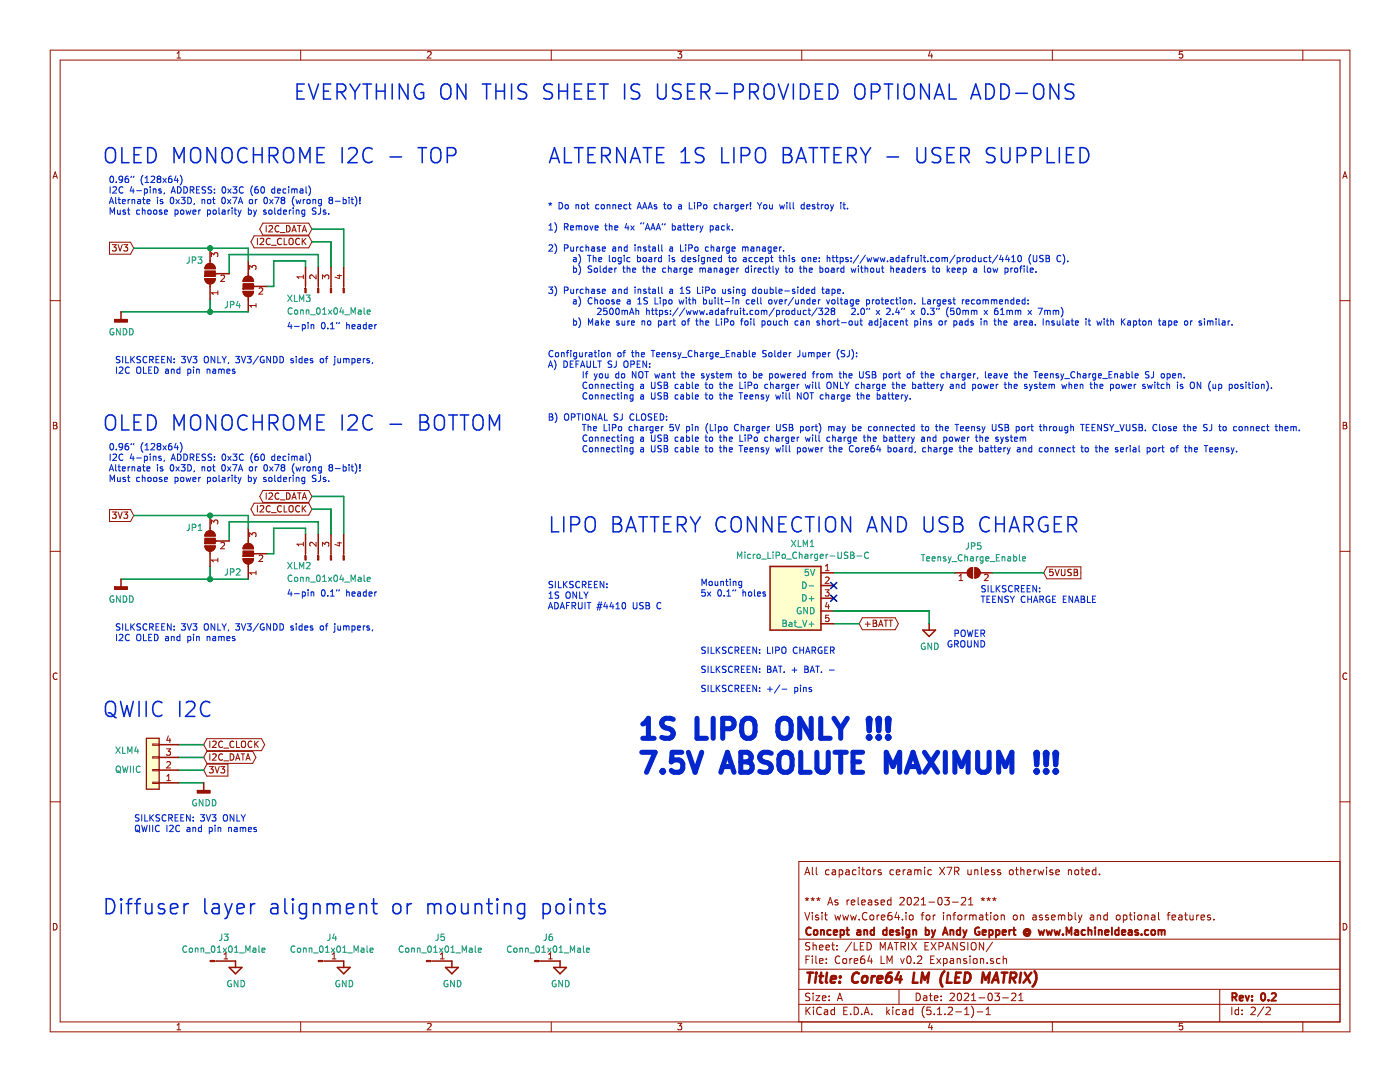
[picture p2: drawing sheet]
<svg xmlns="http://www.w3.org/2000/svg" width="279mm" height="216mm" viewBox="0 0 279 216" stroke-linecap="round" stroke-linejoin="round" font-family="sans-serif">
<g fill="none" stroke="#981200" stroke-width=".2">
<path d="M10 10h259.4v195.9h-259.4zM12 12h255.4v191.9h-255.4zM35.3 11.6h.8M35.3 10.6l.4-.3v1.3M60 10v2M85.3 10.4l.5-.1 .2 .3-.7 1h.7M110 10v2M135.3 10.3h.8l-.5 .5 .4 .1v.6l-.2 .1-.5-.1M160 10v2M185.6 10.2l-.3 1h.8M185.9 10.7v.9M210 10v2"/>
<path d="M236 10.3h-.6l-.1 .6 .2-.1h.5v.7l-.2 .1-.5-.1M260 10v2M10.6 35.6l.4-1.3 .4 1.3M10.7 35.2h.6M268 35.6l.4-1.3 .4 1.3M268.1 35.2h.6M10 60h2M21.9 48.3h4.1l.7 1.2-.7 1.2h-4.1zM22.4 48.8h.8l-.4 .5 .3 .1 .1 .5-.2 .2-.6-.1M23.6 48.8l.4 1.3 .4-1.3M24.7 48.8h.8l-.4 .5 .3 .1v.6l-.2 .1-.5-.1M42.2 51.2v-.8l.5 .5 .1-.4 .4-.1 .3 .3-.2 .5"/>
<path d="M43.5 58v.8M43.5 58.4h-1.3l.4 .4M44.1 55l.5-.1 .2 .3-.8 1h.8M49.8 53.7v-.7l.5 .4 .1-.4h.5l.2 .2-.1 .5M50.7 47.1h10.9l.6 1.2-.6 1.2h-10.9l-.6-1.2zM51.4 47.5v1.3M51.7 57.6l.5-.2 .2 .4-.7 .9h.7M51.9 47.7l.5-.2 .2 .4-.7 .9h.7M52.5 44.5h9.1l.6 1.2-.6 1.2h-9.1l-.7-1.2zM53.1 45v1.3M53.7 45.1l.5-.1 .2 .4-.8 .9h.8M53.9 47.7a.56 .56 0 0 0-.8 .5 .56 .56 0 0 0 .8 .5"/>
<path d="M54.2 48.9h.9M55.7 45.1a.56 .56 0 0 0-.8 .5 .56 .56 0 0 0 .8 .6M55.9 46.4h1M56.1 47.7a.56 .56 0 0 0-.7 .5 .56 .56 0 0 0 .7 .5M56.7 47.5v1.3h.6M57.2 45a.64 .64 0 0 1 .7 .6 .64 .64 0 0 1-.7 .7zM57.7 47.7l.3-.2a.44 .44 0 0 1 .5 .5v.6l-.5 .2-.3-.2zM58.3 46.3l.4-1.3 .4 1.3M58.4 45.9h.6M59.3 45h.8M59.7 45v1.3M59.8 47.7a.56 .56 0 0 0-.8 .5 .56 .56 0 0 0 .8 .5"/>
<path d="M60.3 47.5v1.3M60.3 46.3l.4-1.3 .5 1.3M60.4 45.9h.7M60.5 48.1l.6 .7M60.5 54.9v.7M60.5 55.2h-1.2l.3 .4M61 57.1v.5M61.1 47.5l-.8 .8M63.1 54.9v.8l-.9-.8-.4 .2 .1 .5M63.5 57.1v.5M64.4 55.7v-.8l.4 .4 .2-.4h.4l.2 .2-.1 .6M66.1 57.1v.5"/>
<path d="M67.3 55h.9M67.7 54.8v.8l-.9-.3M68.6 57.1v.5M267.4 60h2M51.1 60.6v.7M51.1 61h-1.3l.4 .3M10.7 84.3h.4l.2 .2-.2 .4 .3 .2-.2 .5h-.5zM10.7 84.9h.4M52.5 97.9h9.1l.6 1.2-.6 1.2h-9.1l-.7-1.2zM53.1 98.3v1.3M53.7 98.5l.5-.2 .2 .4-.8 .9h.8M55.7 98.5a.56 .56 0 0 0-.8 .5 .56 .56 0 0 0 .8 .5"/>
<path d="M55.9 99.7h1M57.2 98.3a.64 .64 0 0 1 .7 .7 .64 .64 0 0 1-.7 .6zM58.3 99.6l.4-1.3 .4 1.3M58.4 99.3h.6M59.3 98.3h.8M59.7 98.3v1.3M60.3 99.6l.4-1.3 .5 1.3M60.4 99.3h.7M268.1 84.3h.4l.2 .2-.2 .4 .3 .2-.2 .5h-.5zM268.1 84.9h.4M10 110h2M21.9 101.7h4.1l.7 1.2-.7 1.2h-4.1z"/>
<path d="M22.4 102.2h.8l-.4 .4 .3 .2 .1 .4-.2 .2-.6-.1M23.6 102.2l.4 1.2 .4-1.2M24.7 102.2h.8l-.4 .4 .3 .2v.5l-.2 .1-.5-.1M42.2 104.5v-.7l.5 .4 .1-.4h.4l.3 .2-.2 .5M43.5 111.4v.7M43.5 111.8h-1.3l.4 .3M44.1 108.4l.5-.2 .2 .4-.8 .9h.8M49.8 107.1v-.8l.5 .4 .1-.3 .5-.1 .2 .3-.1 .5M50.7 100.4h10.9l.6 1.2-.6 1.2h-10.9l-.6-1.2zM51.1 113.9v.8M51.1 114.3h-1.3l.4 .4M51.4 100.9v1.3"/>
<path d="M51.7 110.9l.5-.1 .2 .3-.7 .9h.7M51.9 101l.5-.1 .2 .3-.7 1h.7M53.9 101a.56 .56 0 0 0-.8 .5 .56 .56 0 0 0 .8 .5M54.2 102.3h.9M56.1 101a.56 .56 0 0 0-.7 .5 .56 .56 0 0 0 .7 .5M56.7 100.9v1.3h.6M57.7 101.1l.3-.2a.44 .44 0 0 1 .5 .4v.7l-.5 .2-.3-.2zM59.8 101a.56 .56 0 0 0-.8 .5 .56 .56 0 0 0 .8 .5M60.3 100.9v1.3M60.5 101.4l.6 .8M60.5 108.2v.7M60.5 108.6h-1.2l.3 .3"/>
<path d="M61 110.5v.4M61.1 100.9l-.8 .7M63.1 108.2v.8l-.9-.8-.4 .3 .1 .4M63.5 110.5v.4M64.4 109v-.8l.4 .4 .2-.3 .4-.1 .2 .3-.1 .5M66.1 110.5v.4M67.3 108.3h.9M67.7 108.2v.7l-.9-.3M68.6 110.5v.4M164.7 117.7h.8l-.5 .5 .4 .1 .1 .4-.3 .2-.5-.1M164.7 113.9h.8M164.7 113l.4-.4v1.3"/>
<path d="M164.7 115.3l.5-.2 .3 .4-.8 .9h.8M191.4 115.8h.7M191.4 114.9l.4-.3v1.2M196.5 114.7l.5-.1 .2 .3-.8 .9h.8M208.9 113.1h6.8v2.4h-6.8l-.6-1.2zM210.1 113.6h-.6v.6l.4-.1 .3 .2v.3l-.3 .3-.4-.2M210.6 113.6l.4 1.3 .4-1.3M211.8 113.6v1l.3 .3 .3-.1 .1-.2v-1M213.8 113.7l-.5-.1-.2 .1v.4l.6 .2 .1 .3-.2 .3-.5-.1M214.4 113.6l.6 .1v.2l-.2 .3 .3 .2-.1 .4-.6 .1zM214.4 114.2h.4M267.4 110h2"/>
<path d="M11.4 134.4a.62 .62 0 0 0-.9 .4 .62 .62 0 0 0 .7 .8l.2-.1M165 120.2l-.3 .9h.8M165.3 120.6v.9M165.4 122.8h-.6l-.1 .6 .5-.2 .3 .3v.3l-.3 .2-.5-.1M172.1 123.3h6.6l.6 1.2-.6 1.2h-6.6l-.6-1.2zM172.7 124.5h1M173.2 124.1v.9M174.3 123.7h.4l.2 .3-.2 .4 .3 .2-.1 .4h-.6zM174.3 124.4h.4M175.4 125l.4-1.3 .4 1.3M175.5 124.7h.6M176.4 123.7h.8"/>
<path d="M176.8 123.7v1.3M177.4 123.7h.7M177.8 123.7v1.3M268.8 134.4a.62 .62 0 0 0-.9 .4 .62 .62 0 0 0 .7 .8l.2-.1M10 160h2M30.5 148.5h1.3v.2h-1.3zM30.5 151h1.3v.3h-1.3zM30.5 153.5h1.3v.3h-1.3zM30.5 156.1h1.3v.2h-1.3zM33.2 149.4h.8l-.4 .5 .3 .1 .1 .5-.2 .2-.6-.1M33.3 155.8h.7M33.3 154.9l.4-.4v1.3"/>
<path d="M33.3 152.1l.5-.1 .2 .3-.8 .9h.8M33.6 146.8l-.3 .9h.8M33.9 147.3v.9M41.3 152.5h4.2v2.4h-4.2l-.6-1.2zM41.3 147.4h10.9l.6 1.2-.6 1.2h-10.9l-.6-1.2zM41.3 149.9h9.1l.7 1.2-.7 1.2h-9.1l-.6-1.2zM41.8 153h.8l-.5 .4 .4 .2 .1 .4-.3 .2-.5-.1M41.9 147.9v1.2M41.9 150.4v1.3M42.4 148l.5-.1 .2 .3-.7 .9h.7M42.4 150.5l.5-.1 .2 .4-.7 .9h.7M42.9 153l.4 1.2 .5-1.2"/>
<path d="M44.1 153h.7l-.4 .4 .4 .2v.5l-.2 .1-.5-.1M44.4 148a.56 .56 0 0 0-.8 .5 .56 .56 0 0 0 .8 .5M44.4 150.5a.56 .56 0 0 0-.8 .6 .56 .56 0 0 0 .8 .5M44.7 149.3h.9M44.7 151.8h.9M45.9 150.4a.64 .64 0 0 1 .8 .7 .64 .64 0 0 1-.8 .6zM46.7 148a.56 .56 0 0 0-.8 .1 .56 .56 0 0 0 0 .7l.4 .3 .4-.1M47 151.7l.4-1.3 .5 1.3M47.2 151.3h.5M47.2 147.9v1.2h.6M48.1 150.4h.7M48.2 148.1l.3-.2a.44 .44 0 0 1 .5 .4v.7l-.5 .1-.3-.1z"/>
<path d="M48.5 150.4v1.3M49.1 151.7l.4-1.3 .4 1.3M49.2 151.3h.6M50.3 148a.56 .56 0 0 0-.8 .5 .56 .56 0 0 0 .8 .5M50.8 147.9v1.2M51 148.4l.6 .7M51.6 147.9l-.8 .7M267.4 160h2M160.6 174.5l.5-1.4 .5 1.4M160.7 179.3l.4 .1M160.8 174.1h.7M161.1 179.1v.3"/>
<path d="M161.1 179.4l-.3 .3M161.1 179.4l.2 .3M161.4 179.3l-.3 .1M161.8 179.3l.4 .1M162.1 173.1v1.2l.2 .2M162.2 179.1v.3M162.2 179.4l-.2 .3M162.2 179.4l.2 .3M162.5 179.3l-.3 .1M162.9 173.1v1.2l.2 .2M163 179.3l.3 .1M163.3 179.1v.3"/>
<path d="M163.3 179.4l-.2 .3M163.3 179.4l.2 .3M163.7 179.3l-.4 .1M165.5 173.6h-.5l-.2 .2v.6l.2 .1h.5M166.1 173.6h.6l.1 .9M166.8 173.9l-.5 .1-.2 .2 .2 .3h.5M167.2 179.7a.37 .37 0 0 0-.6 .1l.1 .2 .5 .1v.2l-.2 .3-.4-.1M167.5 173.6h.4l.3 .2-.1 .6-.2 .1h-.4M167.5 173.6v1.5M168.8 173.6h.6l.1 .9M169.1 179.6v1M169.5 179.6l-.3 .1-.1 .2"/>
<path d="M169.5 173.9l-.5 .1-.3 .2 .3 .3h.5M170.8 173.6h-.4l-.3 .2 .1 .7h.6M171.3 179.1v1.3l.2 .2M171.5 173.1v.1M171.5 173.6v.9M172 173.6h.5M172.2 173.1v1.2l.3 .2M173 173.7l.2-.1 .5 .1v.7l-.2 .1-.5-.1zM173.3 179.7h.6l.1 .9M174 179.9l-.5 .1-.3 .2 .3 .4 .5-.1M174.4 173.6v.9M174.8 173.6l-.4 .2"/>
<path d="M175.2 179.7l-.4-.1-.2 .2 .1 .2 .5 .1v.4h-.6M175.8 173.6a.37 .37 0 0 0-.6 .2l.1 .2 .5 .1 .1 .2-.2 .2h-.5M177.8 179.7l-.4-.1-.3 .3 .1 .5 .2 .2 .4-.1M177.8 179.1v1.5M178.3 173.6h-.4l-.3 .2 .1 .7h.6M178.9 174.1l.7-.2-.1-.3h-.4l-.2 .2 .1 .7h.5M179.6 179.2l.6-.1 .3 .4-1 1.1h1M180.3 173.6v.9M180.7 173.6h-.3l-.1 .2M181.2 179.2l.3-.1a.94 .94 0 0 1 0 1.5l-.4-.3zM181.2 173.6h.6v.9M181.8 173.9l-.5 .1-.2 .2 .2 .3h.5"/>
<path d="M182.5 179.2l.5-.1 .3 .4-.9 1.1h.9M182.5 173.7l.5-.1 .2 .2M182.5 173.6v.9M183.2 173.8l.2-.2h.3l.1 .9M183.2 173.8v.7M183.9 179.5l.4-.4v1.5M184.5 173.1v.1M184.5 173.6v.9M185.9 173.6h-.4l-.3 .2v.6l.3 .1h.4M187.3 179.2l.2-.1a.8 .8 0 0 1 .5 .7 .8 .8 0 0 1-.5 .8l-.2-.2-.1-.4zM187.5 173.1l1 1.4M188.5 179.1h.9l-.4 .6 .4 .1v.6l-.2 .2-.7-.2"/>
<path d="M188.5 173.1l-1 1.4M189 173.1h1l-.7 1.4M190.5 173.8h.7l.2-.2-.1-.4-.2-.1h-.6v1.4M190.9 173.8l.5 .7M191.9 179.2l.5-.1 .3 .1v.3l-.9 1.1h.9M193.2 173.6v.7a.39 .39 0 0 0 .6 .1M193.3 179.5l.4-.4v1.5M193.8 173.6v.9M194.5 173.7l.2-.1h.4l.1 .9M194.5 173.6v.9M195.8 179.3l.4 .1M195.9 173.1v1.2l.2 .2"/>
<path d="M196.2 179.1v.3M196.2 179.4l-.3 .3M196.2 179.4l.2 .3M196.5 179.3l-.3 .1M196.6 174.1l.7-.2-.1-.3h-.4l-.2 .2 .1 .7h.5M196.9 179.3l.4 .1M197.3 179.1v.3M197.3 179.4l-.2 .3M197.3 179.4l.2 .3M197.7 179.3l-.4 .1M198.1 179.3l.3 .1M198.4 179.1v.3"/>
<path d="M198.4 179.4l-.2 .3M198.4 179.4l.3 .3M198.4 173.6h-.3l-.2 .2 .1 .2 .4 .1v.4h-.5M198.8 179.3l-.4 .1M199.7 173.6a.37 .37 0 0 0-.6 .2l.1 .2 .5 .1v.2l-.2 .2h-.4M201.5 173.7l.2-.1 .4 .1v.7l-.2 .1-.4-.1zM202.7 173.6h.5M202.9 173.1v1.2l.3 .2M203.7 173.7l.3-.1h.3l.1 .9M203.7 173.1v1.4M205 174.1l.7-.2v-.3h-.5l-.2 .2 .1 .7h.6M206.4 173.6v.9"/>
<path d="M206.8 173.6l-.4 .2M207.2 173.6l.2 .9 .3-.7 .3 .7 .3-.9M208.9 173.1v.1M208.9 173.6v.9M210.1 173.6h-.4l-.2 .2 .1 .2 .5 .1v.4h-.6M210.7 174.1l.7-.2v-.3h-.5l-.2 .2 .1 .7h.6M213.2 173.6v.9M213.2 173.7l.2-.1h.4l.1 .9M214.6 173.7l.2-.1 .4 .1 .1 .6-.1 .2h-.4l-.2-.1zM215.7 173.6h.6M215.9 173.1v1.2l.4 .2M216.7 174.1l.7-.2v-.3h-.5l-.2 .2 .1 .7h.6"/>
<path d="M218.7 173.6h-.4l-.3 .2 .1 .6 .2 .1h.4M218.7 173.1v1.4M219.4 174.4v.1M267.4 171.9h-108v32M10.7 184.3a.65 .65 0 0 1 .7 .6 .65 .65 0 0 1-.7 .7zM42.8 191.8h.4M44.7 191.3h.8M44.7 190.4l.4-.3v1.2M64.4 191.8h.4M66.3 191.3h.7M66.3 190.4l.4-.3v1.2M86 191.8h.4"/>
<path d="M87.9 191.3h.7M87.9 190.4l.4-.3v1.2M107.6 191.8h.4M109.5 191.3h.7M109.5 190.4l.4-.3v1.2M159.4 197.4h108M159.4 193.4h108M159.4 187.4h108M160.6 182.1l.5 1.5 .5-1.5M160.8 191.5h.5M161.6 190.8h-.8v1.5M161.6 198.2h-.5l-.3 .3 .1 .3 .7 .3v.4l-.3 .2-.5-.1"/>
<path d="M161.6 188.1h-.5l-.3 .2 .1 .4 .7 .3v.4l-.3 .2-.5-.1M162.1 182.1v.1M162.1 182.6v1M162.1 190.8v.1M162.1 191.3v1M162.3 188.1v1.5M162.3 198.2v.1M162.3 198.7v1M162.3 188.7l.2-.1h.3l.1 1M162.8 198.7h.8l-.8 1h.8M162.8 190.8v1.2l.3 .3M163.3 182.7a.37 .37 0 0 0-.5 .1v.2l.5 .1 .1 .2-.2 .3-.4-.1"/>
<path d="M163.5 191.8l.8-.2-.1-.3h-.4l-.3 .2 .1 .7h.6M163.5 189.1l.8-.2-.1-.3h-.4l-.3 .2 .1 .7h.6M164 182.1v.1M164 182.6v1M164.1 199.2l.7-.2v-.2l-.5-.1-.2 .2 .1 .7h.6M164.6 182.6h.5M164.8 182.1v1.3l.3 .2M164.8 189.1l.7-.2v-.3h-.5l-.2 .2 .1 .7h.6M164.9 192.1v.2M164.9 191.3v.2M165.2 180.6l.5-1.5 .5 1.5M165.3 180.1h.8"/>
<path d="M165.5 198.8v.1M165.5 199.5v.2M166 188.6h.5M166.2 188.1v1.3l.3 .2M166.6 182.6l.3 1 .3-.7 .3 .7 .3-1M167 189.4v.2M167 188.6v.2M167.1 199.7l.5-1.5 .5 1.5M167.2 199.2h.8M167.6 190.9a.7 .7 0 0 0-1 .5 .7 .7 0 0 0 .7 .9l.3-.2M168.2 182.6l.3 1 .2-.7 .4 .7 .2-1M168.3 191.4l.2-.1 .4 .1v.7l-.2 .2-.4-.2z"/>
<path d="M169.6 191.3v1M169.8 182.6l.2 1 .3-.7 .3 .7 .3-1M169.9 180.1l.7-.2-.1-.2-.4-.1-.2 .2 .1 .7h.5M170 188l-1.3 1.9M170 191.3l-.4 .2M170.5 188.1v1.5h.7M170.5 191.8l.7-.2-.1-.3h-.4l-.2 .2v.7h.6M171.5 183.4v.2M171.7 188.8h.5M172 180.1l.7-.2-.1-.2-.4-.1-.2 .2v.7h.6M172.4 188.1h-.7v1.5h.7M172.5 190.8h-.5a.96 .96 0 0 0 0 1.5l.5-.2 .1-.5-.3-.3-.4 .1-.2 .2"/>
<path d="M173 188.1a.76 .76 0 0 1 .9 .7 .76 .76 0 0 1-.9 .8zM173 182.2a.71 .71 0 0 0-1 .5 .71 .71 0 0 0 .8 .9l.2-.2M173.5 190.7l-.3 1.1h.9M173.7 182.7l.2-.1 .4 .1v.7l-.2 .2-.4-.2zM173.9 191.3v1M175 182.6v1M175.5 182.6l-.3 .1-.2 .2M175.7 189.6v-1.5l.5 1 .5-1v1.5M175.8 190.8v1.5h.7M175.8 180.1l.7-.2v-.2l-.5-.1-.2 .2 .1 .7h.6M175.9 183.1l.7-.2-.1-.2-.4-.1-.2 .2 .1 .7h.5M177 192.3v-1.5l.5 1 .5-1v1.5"/>
<path d="M177.2 189.6l.5-1.5 .5 1.5M177.3 189.1h.7M177.9 182.1h-.4a1.11 1.11 0 0 0-.2 1.4l.4 .1 .3-.2v-.5l-.3-.2h-.4l-.1 .2M178.5 188.1h.8M178.9 188.1v1.5M179 182l-.4 1.1h.9M179.3 182.6v1M179.4 197.4v3M179.7 191.3l.4 1 .4-1M179.8 188.8h.7l.2-.2-.1-.4-.2-.1h-.6v1.5M180.1 183.4v.2M180.2 188.8l.5 .8"/>
<path d="M180.8 182.1v.1M180.8 182.6v1M181.1 190.9l.2-.1a.8 .8 0 0 1 .5 .7 .8 .8 0 0 1-.5 .8l-.2-.2-.1-.4zM181.3 188.1v1.5M181.5 182.7l.3-.1 .4 .1v.7l-.2 .2-.5-.2zM181.9 188.1l1 1.5M182.5 192.1v.2M182.8 198.2a.75 .75 0 0 1 .9 .7 .75 .75 0 0 1-.9 .8zM182.9 188.1l-1 1.5M183.1 190.9l.6-.1 .3 .4-1 1.1h1M183.8 182.6h.6M183.9 180.6h.8"/>
<path d="M184.3 198.8h.6l.1 .9M184.4 182.1h-.3l-.1 .2v1.3M184.6 188.8h.5M184.9 182.7l.2-.1 .4 .1v.7l-.2 .2-.4-.2zM185 199l-.5 .1-.2 .2 .2 .4 .5-.1M185.3 188.1h-.7v1.5h.7M185.4 180h1.1M185.5 198.7h.5M185.7 198.2v1.3l.3 .2M185.7 191.5h.5M185.8 188.1l1 1.5M186.2 182.6v1"/>
<path d="M186.5 190.8h-.8v1.5h.8M186.5 199.2l.7-.2-.1-.2-.4-.1-.2 .2 .1 .7h.5M186.7 182.6l-.3 .1-.2 .2M186.8 188.1l-1 1.5M187 191.3l.7 1M187.4 188.8h.7l.1-.6-.3-.1h-.5v1.5M187.7 191.3l-.7 1M187.8 199.5v.2M187.8 198.8v.1M188.3 191.3h.4l.3 .2v.6l-.3 .2-.4-.1M188.3 182.1v.1M188.3 182.6v1"/>
<path d="M188.3 191.3v1.5M188.7 189.6l.5-1.5 .5 1.5M188.8 189.1h.7M189 182.6v1M189 182.7h.1a.37 .37 0 0 1 .6 .1v.8M189.6 198.3l.6-.1 .3 .4-1 1.1h1M189.7 191.3h.5l.1 1M190.1 180h1.1M190.2 182.6h.5M190.3 191.6l-.5 .1-.2 .2 .2 .4 .5-.1M190.7 182.1l-.3 .2v1.3M191 188.1v1.5l-.8-1.5v1.5"/>
<path d="M191 191.3v1M191 191.4l.2-.1h.4l.1 1M191.2 198.3l.3-.1a.94 .94 0 0 1 0 1.5l-.4-.3zM191.2 182.7l.3-.1 .4 .1v.7l-.2 .2-.5-.2zM192.5 198.3l.5-.1 .3 .4-.9 1.1h.9M192.5 188.1h-.5l-.3 .2v.3l.7 .4v.4l-.2 .2-.5-.1M192.6 182.6v1M192.9 191.3h-.4l-.2 .2 .1 .2 .5 .1v.4h-.6M193 182.6l-.3 .1-.1 .2M193.2 188.1v1.5M193.3 180.6h.9M193.5 182.7h.1a.37 .37 0 0 1 .6 .1"/>
<path d="M193.5 182.6v1M193.6 190.8v.1M193.6 191.3v1M193.9 199.7h.9M193.9 198.6l.4-.4v1.5M194 188.1a.5 .5 0 0 1 .6 0 .5 .5 0 0 1 .2 .5v.5a.5 .5 0 0 1-.5 .5 .5 .5 0 0 1-.5-.5l.1-.8zM194.2 182.8v-.1a.37 .37 0 0 1 .6 .1v.8M194.2 182.8v.8M194.3 191.4l.2-.1 .5 .1v.7l-.3 .2-.4-.2zM195.4 199.1h1.1M195.5 182.7h.6l.1 .9M195.7 191.4v-.1a.37 .37 0 0 1 .6 .2v.8"/>
<path d="M195.7 191.3v1M196.2 182.9l-.5 .1-.3 .2 .3 .4 .5-.1M196.3 188.1v1.5l-.9-1.5v1.5M196.7 182.6h.5M196.9 182.1v1.3l.3 .2M197 192.1v.2M197.3 198.3l.2-.1a.8 .8 0 0 1 .5 .7 .8 .8 0 0 1-.5 .8l-.2-.2-.1-.4zM197.7 182.1v.1M197.7 182.6v1M198.1 188l-1.3 1.9M198.2 191.3a.37 .37 0 0 0-.5 .2v.2l.5 .1 .1 .2-.2 .3-.4-.1M198.4 182.7l.3-.1 .4 .1 .1 .6-.2 .2-.3 .1-.3-.2z"/>
<path d="M198.5 198.2h1l-.5 .6 .4 .1v.6l-.2 .2-.7-.2M199.6 191.3h-.4l-.3 .2v.6l.3 .2 .4-.1M199.8 182.7h.1a.37 .37 0 0 1 .5 .1v.8M199.8 182.6v1M200.1 199.1h1.1M200.2 191.4l.1-.1a.37 .37 0 0 1 .6 .2v.8M200.2 190.8v1.5M201.9 198.3l.6-.1 .2 .1v.3l-.9 1.1h.9M202.3 182.7l.2-.1 .4 .1v.7l-.2 .2-.4-.2zM203.3 199.7h.9M203.3 198.6l.4-.4v1.5M203.6 182.7h.1a.37 .37 0 0 1 .6 .1v.8"/>
<path d="M203.6 182.6v1M206.2 182.7h.5l.1 .9M206.8 182.9l-.5 .1-.2 .2 .2 .4 .5-.1M208 182.7a.37 .37 0 0 0-.6 .1l.1 .2 .5 .1 .1 .2-.2 .3-.5-.1M209.2 182.7l-.3-.1-.3 .2 .1 .2 .5 .1v.4h-.6M209.9 183.1l.7-.2-.1-.2-.4-.1-.2 .2v.7h.6M211.2 182.7l.4-.1 .3 .2M211.2 182.6v1M211.9 182.8v.8M211.9 182.8a.36 .36 0 0 1 .3-.2 .36 .36 0 0 1 .3 .2v.8M213.2 182.7l.5-.1 .2 .3v.5l-.2 .2-.5-.1M213.2 182.1v1.5"/>
<path d="M214.6 182.1v1.3l.2 .2M215.2 182.6l.4 1M215.6 183.6l-.2 .3-.2 .2M215.9 182.6l-.3 1M217.6 182.7h.6l.1 .9M218.3 182.9l-.5 .1-.2 .2 .2 .4 .5-.1M219 182.7h.1a.37 .37 0 0 1 .5 .1v.8M219 182.6v1M221 182.7l-.4-.1-.3 .3 .1 .6h.6M221 182.1v1.5M222.8 182.7l.3-.1 .4 .1v.7l-.2 .2-.5-.2zM224.2 182.7l.4-.1 .3 .3v.5l-.3 .2-.4-.1"/>
<path d="M224.2 182.6v1.5M225.3 182.6h.6M225.6 182.1v1.3l.3 .2M226.4 182.1v.1M226.4 182.6v1M227.1 182.7l.2-.1 .5 .1v.7l-.3 .2-.4-.2zM228.5 182.7l.2-.1 .3 .1 .1 .9M228.5 182.6v1M229.8 182.7h.6l.1 .9M230.5 182.9l-.5 .1-.2 .2 .2 .4 .5-.1M231.2 182.1v1.3l.2 .2M232.9 182.6h.6"/>
<path d="M233.5 182.1h-.3l-.1 .2v1.3M233.9 183.1l.7-.2v-.2l-.5-.1-.2 .2 .1 .7h.6M235.3 182.7h.5l.1 .9M235.9 182.9l-.5 .1-.2 .2 .2 .4 .5-.1M236.4 182.6h.6M236.6 182.1v1.3l.4 .2M237.5 182.6l.1 .9 .3 .1 .2-.2M238.1 182.6v1M238.8 182.6v1M239.3 182.6l-.5 .3M239.7 183.1l.7-.2-.1-.2-.4-.1-.2 .2 .1 .7h.5M241.5 182.7l-.3-.1-.2 .2v.2l.5 .1v.4h-.5"/>
<path d="M242.3 183.4v.2M243.4 197.4v6.5M268.1 184.3a.65 .65 0 0 1 .7 .6 .65 .65 0 0 1-.7 .7zM35.3 204.5l.4-.3v1.3M35.3 205.5h.8M60 203.9v2M85.3 204.3l.5-.1 .2 .3-.7 1h.7M110 203.9v2M135.3 204.2h.8l-.5 .5 .4 .1v.6l-.2 .1-.5-.1M159.4 200.4h108M160 203.9v2M160.8 201v1.5"/>
<path d="M161.1 201.6l.6 .9M161.7 201l-.9 .8M162.3 201v.1M162.3 201.5v1M163.9 201.1a.59 .59 0 0 0-.7 0 .59 .59 0 0 0-.2 .7 .56 .56 0 0 0 .3 .6 .56 .56 0 0 0 .6-.1M164.6 201.5h.5l.1 1M165.2 201.8l-.5 .1-.2 .2 .2 .4 .5-.1M166.5 201.5h-.4l-.3 .3 .1 .5 .2 .2 .4-.1M166.5 201v1.5M168.4 201.7h.5M169.1 201h-.7v1.5h.7M169.8 202.3v.2"/>
<path d="M170.5 201a.76 .76 0 0 1 .8 .7 .76 .76 0 0 1-.8 .8zM172 202.3v.2M172.5 202.5l.5-1.5 .5 1.5M172.6 202h.7M174 202.3v.2M177 201v1.5M177.1 201.9l.4 .6M177.5 201.5l-.5 .5M178.2 201v.1M178.2 201.5v1M179.5 201.5h-.4l-.3 .3 .1 .5 .2 .2 .4-.1M180.2 201.5h.5l.1 1"/>
<path d="M180.8 201.8l-.5 .1-.2 .2 .2 .4 .5-.1M182.2 201.5h-.4l-.3 .3v.5l.3 .2 .4-.1M182.2 201v1.5M184.5 200.8a1.71 1.71 0 0 0 0 2.2M185.6 204.1l-.3 1h.8M185.7 201h-.7v.7l.2-.2 .5 .1 .1 .2-.1 .5-.2 .2-.5-.2M185.9 204.6v.9M186.5 202.3v.2M187.1 202.5h.8M187.1 201.4l.4-.4v1.5M188.6 202.3v.2M189.2 201.1l.6-.1 .2 .1 .1 .3-.9 1.1h.9"/>
<path d="M190.7 201.9h1.2M192.5 202.5h.9M192.5 201.4l.5-.4v1.5M193.9 200.8a1.71 1.71 0 0 1 0 2.2M195 201.9h1.2M196.8 201.4l.4-.4v1.5M196.8 202.5h.9M210 203.9v2M236 204.2h-.6l-.1 .6 .2-.1h.5v.7l-.2 .1-.5-.1M245.8 201v1.5M247.2 201.5h-.5l-.2 .3 .1 .6h.6M247.2 201v1.5"/>
<path d="M247.9 202.3v.2M247.9 201.5v.2M249.7 201.1l.6-.1 .2 .4-.9 1.1h.9M252.2 200.9l-1.2 1.9M252.7 201.1l.6-.1 .2 .4-.9 1.1h.9M260 203.9v2"/>
</g>
<g fill="none" stroke="#009300" stroke-width=".3">
<path d="M26.7 49.5h22.8v2.6M41.9 59.7v2.5M61 53.3v-1.2h-6.4v5h-1.2M62.2 45.7h6.4v7.6M62.2 48.3h3.9v5M63.5 53.3v-2.5h-17.8v3.8M24.1 62.2h25.4M62.2 99.1h6.4v7.6M24.1 115.6h25.4M26.7 102.9h22.8v2.5M41.9 113v2.6M61 106.7v-1.3h-6.4v5.1h-1.2"/>
<path d="M62.2 101.6h3.9v5.1M63.5 106.7v-2.6h-17.8v3.8M166.4 114.3h24.1M198.1 114.3h10.2M166.4 124.5h5.1M166.4 121.9h19v2.6M35.6 148.6h5.1M35.6 151.1h5.1M35.6 156.2h5.1M35.6 153.7h5.1"/>
</g>
<g fill="none" stroke="#0327cd" stroke-width=".3">
<path d="M59.3 18.2h1M60.7 16.8h-1.4v3h1.4M61.6 16.8l1 3 1-3M64.6 18.2h1M66 16.8h-1.4v3h1.4M67.3 18.3h1.1a.81 .81 0 0 0 .6-.7 .81 .81 0 0 0-.6-.8h-1.1v3M68 18.3l1 1.5M69.8 16.8l1.1 1.5M70.9 18.3v1.5M71.8 16.8l-.9 1.5M72.4 16.8h1.7M73.3 16.8v3"/>
<path d="M75.1 18.2h1.7M75.1 16.8v3M76.8 16.8v3M78.3 16.8v3M81.4 16.8v3l-1.7-3v3M84.4 16.9a1.24 1.24 0 0 0-1.4 .2 1.24 1.24 0 0 0-.3 1.4 1.14 1.14 0 0 0 .6 1.1 1.14 1.14 0 0 0 1.2-.1v-1h-.5M88.4 16.9l.3-.1a1.02 1.02 0 0 1 1.3 1v1a1 1 0 0 1-1 1 1 1 0 0 1-1-1v-1l.1-.6zM93 16.8v3l-1.7-3v3M96.3 16.8h1.7M97.1 16.8v3M99 18.2h1.7M99 16.8v3"/>
<path d="M100.7 16.8v3M102.1 16.8v3M105.1 16.9l-1.1-.1a.73 .73 0 0 0-.6 .7 .73 .73 0 0 0 .6 .7 1.07 1.07 0 0 1 1.1 .7 .73 .73 0 0 1-.6 .9l-1.1-.2M110.3 16.9l-1.2-.1a.72 .72 0 0 0-.6 .7 .72 .72 0 0 0 .6 .7 1.01 1.01 0 0 1 1.2 1l-.2 .3-.4 .3-1.2-.2M111.5 18.2h1.7M111.5 16.8v3M113.2 16.8v3M114.7 18.2h1M116.1 16.8h-1.4v3h1.4M117.4 18.2h1M118.8 16.8h-1.4v3h1.4M119.6 16.8h1.8"/>
<path d="M120.5 16.8v3M124.7 16.8v3M127.6 16.9l-1.1-.1a.73 .73 0 0 0-.6 .7 .73 .73 0 0 0 .6 .7 1.07 1.07 0 0 1 1.1 .7 .73 .73 0 0 1-.5 .9l-1.2-.2M131.2 16.8v2.4l.2 .3 .4 .3h.6l.4-.3 .1-.3v-2.4M135.9 16.9l-1.1-.1a.73 .73 0 0 0-.6 .7 .73 .73 0 0 0 .6 .7 1.07 1.07 0 0 1 1.1 .7 .79 .79 0 0 1-.5 .9l-1.2-.2M137.2 18.2h1M138.6 16.8h-1.4v3h1.4M139.9 18.3h1.2a.81 .81 0 0 0 .6-.7 .81 .81 0 0 0-.6-.8h-1.2v3M140.6 18.3l1 1.5M142.9 18.6h2.3M146.6 18.3h1.2a.81 .81 0 0 0 .6-.7 .81 .81 0 0 0-.6-.8h-1.2v3M149.6 18.3h1.2a.81 .81 0 0 0 .6-.7 .81 .81 0 0 0-.6-.8h-1.2v3"/>
<path d="M150.4 18.3l.9 1.5M152.6 17.2a1.02 1.02 0 0 1 1.2-.4 1.02 1.02 0 0 1 .7 1v1a1 1 0 0 1-1 1 1 1 0 0 1-1-1zM155.3 16.8l1.1 3 .9-3M158.3 16.8v3M159.8 16.8a1.57 1.57 0 0 1 1.7 .9 1.57 1.57 0 0 1-.6 1.9l-1.1 .2zM162.8 18.2h1M164.2 16.8h-1.4v3h1.4M165.5 16.8a1.57 1.57 0 0 1 1.7 .9 1.57 1.57 0 0 1-.6 1.9l-1.1 .2zM170.8 17.2a1 1 0 0 1 1.1-.4 1 1 0 0 1 .7 1v1a1 1 0 0 1-1 1 1 1 0 0 1-1-1zM173.9 18.3h1.1a.82 .82 0 0 0 .6-.7 .82 .82 0 0 0-.6-.8h-1.1v3M176.5 16.8h1.7M177.3 16.8v3"/>
<path d="M179.2 16.8v3M180.9 16.9l.3-.1a1.02 1.02 0 0 1 1.3 1v1a1 1 0 0 1-1 1 1 1 0 0 1-1-1v-1l.1-.6zM185.5 16.8v3l-1.8-3v3M186.5 19.8l.9-3 1.1 3M186.7 18.9h1.5M189.4 16.8v3h1.5M193.7 19.8l1-3 1 3M194 18.9h1.4M196.7 16.8a1.38 1.38 0 0 1 1.7 1.7 1.3 1.3 0 0 1-1.7 1.3zM199.7 16.8a1.38 1.38 0 0 1 1.7 1.7 1.3 1.3 0 0 1-1.7 1.3zM202.7 18.6h2.3M206.4 17.2l.6-.4a1.02 1.02 0 0 1 1.3 1v1a1 1 0 0 1-1 1 1 1 0 0 1-1-1z"/>
<path d="M211.3 16.8v3l-1.7-3v3M214.3 16.9l-1.2-.1a.72 .72 0 0 0-.6 .7 .72 .72 0 0 0 .6 .7 1.07 1.07 0 0 1 1.2 .7 .77 .77 0 0 1-.6 .9l-1.1-.2M21.2 29.9l.6-.4a1.02 1.02 0 0 1 1.3 1v1a1 1 0 0 1-1.1 1 1 1 0 0 1-1-1zM24.3 29.5v3h1.4M26.8 30.9h1M28.2 29.5h-1.4v3h1.4M29.5 29.5a1.57 1.57 0 0 1 1.7 .9 1.57 1.57 0 0 1-.6 1.9l-1.1 .2zM34.7 32.5v-3l1.1 2.1 .9-2.1v3M38.2 29.9a1 1 0 0 1 1.1-.4 1 1 0 0 1 .7 1v1a.99 .99 0 0 1-1 1 .99 .99 0 0 1-1-1zM43 29.5v3l-1.7-3v3M44.5 29.9a1 1 0 0 1 1.1-.4 1 1 0 0 1 .7 1v1a1 1 0 0 1-1 1 1 1 0 0 1-1-1zM49.3 29.7a1.14 1.14 0 0 0-1.3-.1 1.14 1.14 0 0 0-.6 1.1 1.28 1.28 0 0 0 .4 1.4 1.28 1.28 0 0 0 1.4 .2l.1-.1"/>
<path d="M50.6 30.9h1.7M50.6 29.5v3M52.3 29.5v3M53.7 31h1.2a.82 .82 0 0 0 .6-.7 .82 .82 0 0 0-.6-.8h-1.2v3M54.4 31l1 1.5M56.7 29.9l.6-.4a1.02 1.02 0 0 1 1.3 1v1a1 1 0 0 1-1 1 1 1 0 0 1-1-1zM59.9 32.5v-3l1 2.1 1-2.1v3M63.3 30.9h1M64.7 29.5h-1.4v3h1.4M68.3 29.5v3M69.6 29.7l.4-.2h.7a.8 .8 0 0 1 .4 1.2l-1.7 1.8h1.9M74.3 29.7a1.21 1.21 0 0 0-1.5 0 1.21 1.21 0 0 0-.4 1.5 1.13 1.13 0 0 0 .6 1.1 1.13 1.13 0 0 0 1.3-.1"/>
<path d="M77.8 31.3h2.3M83.4 29.5h1.7M84.3 29.5v3M86.1 29.9a1 1 0 0 1 1.2-.4 1 1 0 0 1 .7 1v1a.99 .99 0 0 1-1 1 .99 .99 0 0 1-1-1zM89.3 31h1.1a.82 .82 0 0 0 .6-.7 .82 .82 0 0 0-.6-.8h-1.1v3M109.7 32.5l1-3 .9 3M109.9 31.6h1.5M112.7 29.5v3h1.4M114.6 29.5h1.8M115.5 29.5v3M117.4 30.9h1M118.8 29.5h-1.4v3h1.4"/>
<path d="M120.1 31h1.1a.82 .82 0 0 0 .6-.7 .82 .82 0 0 0-.6-.8h-1.1v3M120.8 31l1 1.5M124.8 29.5v3l-1.7-3v3M125.8 32.5l1-3 1 3M126.1 31.6h1.4M128.4 29.5h1.7M129.2 29.5v3M131.1 30.9h1M132.5 29.5h-1.4v3h1.4M135.9 32.5h1.7M135.9 30.3l.6-.4 .3-.4v3M140.5 29.6l-1.1-.1a.72 .72 0 0 0-.6 .7 .72 .72 0 0 0 .6 .7 1.06 1.06 0 0 1 1.1 .7 .73 .73 0 0 1-.6 .9l-1.1-.2"/>
<path d="M144.1 29.5v3h1.4M146.5 29.5v3M147.9 31h1.2a.82 .82 0 0 0 .5-.7 .82 .82 0 0 0-.5-.8h-1.2v3M150.9 29.9l.6-.4a1.02 1.02 0 0 1 1.3 1v1a1 1 0 0 1-1 1 1 1 0 0 1-1-1zM156.3 29.5h1a.73 .73 0 0 1 .6 .7 .73 .73 0 0 1-.6 .7 .8 .8 0 0 1 .8 .7 .8 .8 0 0 1-.6 .9h-1.2zM156.3 30.9h1M158.9 32.5l1-3 1 3M159.2 31.6h1.4M161.5 29.5h1.7M162.3 29.5v3M163.7 29.5h1.8M164.6 29.5v3"/>
<path d="M166.5 30.9h1M167.9 29.5h-1.4v3h1.4M169.2 31h1.1a.82 .82 0 0 0 .6-.7 .82 .82 0 0 0-.6-.8h-1.1v3M169.9 31l1 1.5M171.7 29.5l1 1.5M172.7 31v1.5M173.8 29.5l-1.1 1.5M177 31.3h2.3M183 29.5v2.4l.2 .3 .4 .3h.6l.4-.3 .1-.3v-2.4M187.7 29.6l-1.1-.1a.73 .73 0 0 0-.6 .7 .73 .73 0 0 0 .6 .7 1.07 1.07 0 0 1 1.1 .7 .73 .73 0 0 1-.5 .9l-1.2-.2M189 30.9h1M190.4 29.5h-1.4v3h1.4"/>
<path d="M191.7 31h1.2a.82 .82 0 0 0 .6-.7 .82 .82 0 0 0-.6-.8h-1.2v3M192.4 31l1 1.5M198.6 29.6l-1.2-.1a.73 .73 0 0 0-.6 .7 .73 .73 0 0 0 .6 .7 1.07 1.07 0 0 1 1.2 .7 .73 .73 0 0 1-.6 .9l-1.1-.2M199.9 29.5v2.4l.1 .3 .4 .3h.6l.4-.3 .2-.3v-2.4M203 31h1.2a.82 .82 0 0 0 .5-.7 .82 .82 0 0 0-.5-.8h-1.2v3M206 31h1.2a.82 .82 0 0 0 .5-.7 .82 .82 0 0 0-.5-.8h-1.2v3M209 29.5v3h1.4M211.4 29.5v3M212.8 30.9h1.1M214.3 29.5h-1.5v3h1.5M215.6 29.5a1.57 1.57 0 0 1 1.7 .9 1.57 1.57 0 0 1-.6 1.9l-1.1 .2zM21.5 83l.3-.2a1.02 1.02 0 0 1 1.3 1v1a1 1 0 0 1-1.1 1 1 1 0 0 1-1-1v-1l.2-.6z"/>
<path d="M24.3 82.8v3h1.4M26.8 84.2h1M28.2 82.8h-1.4v3h1.4M29.5 82.8a1.57 1.57 0 0 1 1.7 1 1.57 1.57 0 0 1-.6 1.8l-1.1 .2zM34.7 85.8v-3l1.1 2.1 .9-2.1v3M38.2 83.2a1 1 0 0 1 1.1-.4 1 1 0 0 1 .7 1v1a.99 .99 0 0 1-1 1 .99 .99 0 0 1-1-1zM43 82.8v3l-1.7-3v3M44.7 83a1 1 0 0 1 1.1-.1 1 1 0 0 1 .5 .9v1a1 1 0 0 1-1 1 1 1 0 0 1-1-1v-1l.2-.6zM49.3 83.1a1.14 1.14 0 0 0-1.3-.2 1.14 1.14 0 0 0-.6 1.2 1.28 1.28 0 0 0 .4 1.3 1.28 1.28 0 0 0 1.4 .2l.1-.1M50.6 82.8v3M50.6 84.2h1.7M52.3 82.8v3"/>
<path d="M53.7 84.4h1.2a.82 .82 0 0 0 .6-.8 .82 .82 0 0 0-.6-.8h-1.2v3M54.4 84.4l1 1.4M57 83l.3-.2a1.02 1.02 0 0 1 1.3 1v1a1 1 0 0 1-1 1 1 1 0 0 1-1-1v-1l.1-.6zM59.9 85.8v-3l1 2.1 1-2.1v3M63.3 84.2h1M64.7 82.8h-1.4v3h1.4M68.3 82.8v3M69.6 83.1l.4-.3h.7a.8 .8 0 0 1 .4 1.3l-1.7 1.7h1.9M74.3 83.1a1.21 1.21 0 0 0-1.5 0 1.21 1.21 0 0 0-.4 1.4 1.13 1.13 0 0 0 .6 1.2 1.13 1.13 0 0 0 1.3-.2M77.8 84.7h2.3M83.8 82.8h1.1a.73 .73 0 0 1 .5 .7 .73 .73 0 0 1-.5 .7 .8 .8 0 0 1 .7 .8 .8 .8 0 0 1-.6 .8h-1.2zM83.8 84.2h1.1"/>
<path d="M86.8 83.2a1 1 0 0 1 1.2-.4 1 1 0 0 1 .7 1v1a.99 .99 0 0 1-1 1 .99 .99 0 0 1-1-1zM89.5 82.8h1.8M90.4 82.8v3M91.8 82.8h1.7M92.7 82.8v3M94.6 83.2l.5-.4a1.02 1.02 0 0 1 1.3 1v1a1 1 0 0 1-1 1 1 1 0 0 1-1-1zM97.7 85.8v-3l1 2.1 1-2.1v3M110.1 103.1v3h1.4M112.5 103.1v3M113.9 104.7h1.2a.81 .81 0 0 0 .6-.8 .81 .81 0 0 0-.6-.8h-1.2v3M116.9 103.6a1 1 0 0 1 1.2-.5 1 1 0 0 1 .7 1v1a.99 .99 0 0 1-1 1.1 .99 .99 0 0 1-1-1.1zM122.4 103.1h1a.72 .72 0 0 1 .6 .7 .72 .72 0 0 1-.6 .7l.4 .2a.82 .82 0 0 1-.3 1.4h-1.1z"/>
<path d="M122.4 104.5h1M124.9 106.1l1-3 1 3M125.2 105.3h1.4M127.5 103.1h1.7M128.4 103.1v3M129.8 103.1h1.7M130.6 103.1v3M132.5 104.5h1M133.9 103.1h-1.4v3h1.4M135.2 104.7h1.2a.82 .82 0 0 0 .5-.8 .82 .82 0 0 0-.5-.8h-1.2v3M135.9 104.7l1 1.4M137.8 103.1l1 1.6"/>
<path d="M138.8 104.7v1.4M139.8 103.1l-1 1.6M144.8 103.4a1.12 1.12 0 0 0-1.3-.2 1.12 1.12 0 0 0-.6 1.2 1.26 1.26 0 0 0 .3 1.3 1.26 1.26 0 0 0 1.4 .3l.2-.2M146.1 103.6l.5-.5a1.02 1.02 0 0 1 1.3 1v1a1 1 0 0 1-1 1.1 1 1 0 0 1-1-1.1zM150.9 103.1v3l-1.7-3v3M154 103.1v3l-1.7-3v3M155.5 104.5h1M156.9 103.1h-1.4v3h1.4M159.9 103.4a1.21 1.21 0 0 0-1.5 0 1.21 1.21 0 0 0-.3 1.4 1.13 1.13 0 0 0 .5 1.2 1.13 1.13 0 0 0 1.3-.2M160.7 103.1h1.8M161.6 103.1v3M163.5 103.1v3"/>
<path d="M164.9 103.6a1 1 0 0 1 1.1-.5 1 1 0 0 1 .7 1v1a.99 .99 0 0 1-1 1.1 .99 .99 0 0 1-.9-1.1zM169.7 103.1v3l-1.7-3v3M173 106.1l1-3 1 3M173.3 105.3h1.4M177.7 103.1v3l-1.7-3v3M179.2 103.1a1.57 1.57 0 0 1 1.7 1 1.57 1.57 0 0 1-.6 1.9l-1.1 .1zM184.4 103.1v2.4l.3 .5a.96 .96 0 0 0 1.3-.2l.2-.3v-2.4M189.2 103.3l-1.2-.2a.72 .72 0 0 0-.6 .7 .72 .72 0 0 0 .6 .7 1.01 1.01 0 0 1 1.2 1l-.2 .3-.4 .3-1.2-.1M190.4 103.1h1a.72 .72 0 0 1 .6 .7 .72 .72 0 0 1-.6 .7l.5 .2a.8 .8 0 0 1 .3 .8 .8 .8 0 0 1-.6 .6h-1.2zM190.4 104.5h1M197.4 103.4a1.12 1.12 0 0 0-1.2-.1 1.12 1.12 0 0 0-.6 1.1 1.28 1.28 0 0 0 .3 1.3 1.28 1.28 0 0 0 1.4 .3l.1-.2M198.7 104.5h1.7"/>
<path d="M198.7 103.1v3M200.4 103.1v3M201.4 106.1l1-3 1 3M201.7 105.3h1.4M204.4 104.7h1.2a.82 .82 0 0 0 .6-.8 .82 .82 0 0 0-.6-.8h-1.2v3M205.1 104.7l1 1.4M209 103.3a1.24 1.24 0 0 0-1.4 .2 1.24 1.24 0 0 0-.3 1.3 1.14 1.14 0 0 0 .6 1.2 1.14 1.14 0 0 0 1.2-.2v-1h-.5M210.4 104.5h1M211.9 103.1h-1.5v3h1.5M213.1 104.7h1.2a.82 .82 0 0 0 .6-.8 .82 .82 0 0 0-.6-.8h-1.2v3M213.9 104.7l.9 1.4M24 140l.8 3 .5-2.2 .6 2.2 .7-3"/>
<path d="M27.8 140v3M29.2 140v3M35.9 140v3M21.5 140.1l.3-.1a1.02 1.02 0 0 1 1.3 .9v1.1a1 1 0 0 1-1.1 1 1 1 0 0 1-1-1v-1.1l.2-.5zM21.6 142.2l.6 .2 .4 .4M22.6 142.8l.6 .4M32.3 140.2a1.21 1.21 0 0 0-1.5 0 1.21 1.21 0 0 0-.3 1.5 1.13 1.13 0 0 0 .5 1.1 1.13 1.13 0 0 0 1.3-.1M37.2 140.2l.4-.2h.7a.8 .8 0 0 1 .4 1.2l-1.7 1.8h1.9M41.9 140.2a1.12 1.12 0 0 0-1.3-.1 1.12 1.12 0 0 0-.6 1.1 1.28 1.28 0 0 0 .4 1.4 1.28 1.28 0 0 0 1.3 .2l.2-.1M21.2 179.3h.7a1.62 1.62 0 0 1 1 1.5 1.62 1.62 0 0 1-1 1.5h-.7zM24.2 179.3v.3M24.2 179.3l-.2 .2 .2 .1"/>
<path d="M24.2 179.3l.1 .2-.1 .1M26.3 179.3l-.6 .2-.1 .3v2.5M28 179.3l-.5 .2-.2 .3v2.5M40.9 179.3v2.6l.4 .4M56.9 179.3v2.6l.4 .4M58.4 179.3v.3M58.4 179.3l-.1 .2 .1 .1M58.4 179.3l.2 .2-.2 .1M74.6 179.3v2.6l.1 .3 .6 .1M97.6 179.3v2.6l.1 .3 .6 .1M99.3 179.3v.3M99.3 179.3l-.2 .2 .2 .1"/>
<path d="M99.3 179.3l.1 .2-.1 .1M113.8 179.3v.3M113.8 179.3l-.1 .2 .1 .1M113.8 179.3l.2 .2-.2 .1M117.9 179.3v2.6l.2 .3 .6 .1M24.2 180.3v2M25.2 180.3h1.1M26.9 180.3h1.1M29 180.3v1.6a.72 .72 0 0 0 .6 .5 .72 .72 0 0 0 .7-.4M30.3 180.3v2M32.8 180.5l-.8-.2-.3 .2-.1 .2 .1 .5 1.1 .3 .1 .2-.1 .5-.3 .1h-.6l-.3-.1M34 181.3l1.5-.3-.2-.5-.3-.2h-.5l-.5 .4v1.2l.2 .3 .3 .1h.5l.3-.1"/>
<path d="M36.7 180.3v2M37.6 180.3a.77 .77 0 0 0-.9 .6M42.5 180.5l.2-.2h.6l.3 .2 .1 .2v1.6M43.7 181l-.3 .2h-.7a.59 .59 0 0 0-.4 .5 .59 .59 0 0 0 .4 .6h.7l.3-.1M44.9 180.3l.7 2M45.6 182.3l-.3 .7-.4 .3M46.3 180.3l-.7 2M47.3 181.3l1.4-.3-.1-.5-.3-.2h-.6l-.3 .2-.1 .2v1.2l.1 .3 .3 .1h.6l.3-.1M50 180.3v2M50.9 180.3a.77 .77 0 0 0-.9 .6M54.2 180.5l.2-.2 .9 .2 .1 .2v1.6M55.4 181l-.2 .2h-.8a.59 .59 0 0 0-.4 .5 .59 .59 0 0 0 .4 .6h.8l.2-.1"/>
<path d="M58.4 180.3v2M61.2 180.5l-.3-.2h-.6l-.4 .3-.2 .3 .2 1.1 .4 .3h.6l.3-.1M61.2 180.3v2.5a.81 .81 0 0 1-1.3 .4M62.6 180.6a.76 .76 0 0 1 1.3 .1v1.6M62.6 180.3v2M65.3 180.6a.74 .74 0 0 1 1.3 .1M65.3 180.3v2M66.6 180.7l.4-.4 .7 .2 .2 .2v1.6M66.6 180.7v1.6M69.2 181.3l1.4-.3-.2-.5-.3-.2h-.5l-.4 .4v1.2l.1 .3 .3 .1h.5l.3-.1M71.8 180.6a.76 .76 0 0 1 1.3 .1v1.6M71.8 180.3v2"/>
<path d="M74.1 180.3h1.2M78.6 180.6a.83 .83 0 0 1 1.4 .3v.8a.81 .81 0 0 1-.8 .6 .81 .81 0 0 1-.8-.6zM81.3 180.3v2M82.1 180.3a.77 .77 0 0 0-.8 .6M85.4 180.3v2M85.4 180.6a.76 .76 0 0 1 1.3 .1M86.7 180.7a.7 .7 0 0 1 1.1-.2l.2 .2v1.6M86.7 180.7v1.6M89.5 180.5a.81 .81 0 0 1 1.3 .4v.8a.81 .81 0 0 1-.7 .6 .81 .81 0 0 1-.8-.6v-.8zM92.1 180.3v1.6l.2 .3a.81 .81 0 0 0 1.1-.2M93.4 180.3v2M94.8 180.6a.76 .76 0 0 1 1.3 .1v1.6"/>
<path d="M94.8 180.3v2M97.1 180.3h1.2M99.3 180.3v2M100.7 180.3v2M100.7 180.6a.76 .76 0 0 1 1.3 .1v1.6M104.7 180.5l-.3-.2h-.6l-.4 .3-.1 .3 .1 1.1 .4 .3h.6l.3-.1M104.7 180.3v2.5a.81 .81 0 0 1-1.3 .4M108.4 180.5l.3-.2h.6l.4 .3 .1 .3v.8l-.3 .5-.2 .1h-.6l-.3-.1M108.4 180.3v3M111.2 180.5a.81 .81 0 0 1 1.3 .4v.8a.81 .81 0 0 1-.8 .6 .81 .81 0 0 1-.7-.6v-.8zM113.8 180.3v2M115.3 180.6a.73 .73 0 0 1 1.2 .1v1.6"/>
<path d="M115.3 180.3v2M117.5 180.3h1.2M120.7 180.5l-.7-.2-.5 .4 .2 .5 1 .3 .1 .2-.1 .5-.3 .1h-.6l-.3-.1"/>
</g>
<g fill="none" stroke="#0327cd" stroke-width=".2">
<path d="M22 37.3v1.2M22.1 35.3l.1-.1a.67 .67 0 0 1 .5 .6 .67 .67 0 0 1-.5 .6l-.3-.5zM22.5 37.4l.5-.1 .3 .3-.8 .9h.8M23.1 39.4v1.1l.2 .1M23.2 36.3v.1M23.6 39.8h.4M23.7 39.4v1.1l.3 .1M24.5 35.7l-.3 .2h-.3l-.2-.2 .1-.4 .4-.1 .3 .2-.1 .7-.2 .3h-.3M24.5 37.4a.56 .56 0 0 0-.8 .5 .56 .56 0 0 0 .8 .5M25.6 35.2l-.5 .1-.1 .4v.6l.6 .1 .1-.2-.1-.5-.4-.1-.2 .3M25.6 39.8v.8M25.9 39.8l-.3 .2"/>
<path d="M26.2 35.2l-.1 .2M26.3 37.2l-.3 .9h.8M26.4 39.8v.8M26.4 39.9h.4l.1 .7M26.6 37.7v.8M26.7 35.2l-.1 .2M27.3 38h.9M27.5 39.9h.5l.1 .7M28.5 39.8h.4M28.5 35a1.4 1.4 0 0 0 0 1.9M28.6 39.4v1.1l.3 .1M28.8 37.7v1.3"/>
<path d="M28.8 37.7h.4l.2 .2-.1 .6h-.5M28.9 35.5l.4-.3v1.2M28.9 36.4h.8M30 37.3v.1M30 37.7v.8M30.2 35.3l.4-.1 .3 .3-.8 .9h.8M30.6 37.7v.8M30.6 37.8l.5-.1v.8M31.4 39.4v.1M31.4 39.8v.8M31.6 35.7l-.2-.2 .2-.3 .4 .1v.3l-.1 .1M31.6 35.7l-.2 .2v.3l.2 .2h.3l.2-.2-.1-.4-.1-.1"/>
<path d="M31.6 35.7h.3M32.1 37.7h-.2l-.2 .2v.1l.4 .2v.3h-.4M32.4 39.9l-.3-.1-.1 .2v.2l.4 .1v.3h-.4M32.5 35.6l.7 .8M32.8 38.5l-.1 .2M33.2 35.6l-.7 .8M34.1 39.5l.2-.1a.69 .69 0 0 1 .4 .6 .69 .69 0 0 1-.4 .6l-.3-.4zM34.2 38.5l.4-1.2 .4 1.2M34.2 35.2h-.4a.87 .87 0 0 0 0 1.2l.5-.1v-.5l-.5-.2-.2 .3M34.3 38.2h.6M35.1 35.1l-.3 .9h.8M35.1 39.8l.7 .8"/>
<path d="M35.4 35.6v.8M35.4 37.3a.64 .64 0 0 1 .8 .6 .64 .64 0 0 1-.8 .6zM35.8 39.8l-.7 .8M36 35a1.4 1.4 0 0 1 0 1.9M36.2 39.4h.7l-.4 .5 .4 .1v.4l-.2 .2-.5-.1M36.7 37.3a.64 .64 0 0 1 .7 .6 .64 .64 0 0 1-.7 .6zM37.5 39.4a.64 .64 0 0 1 .7 .6 .64 .64 0 0 1-.7 .6zM38 37.9h.6l.1-.2-.1-.3-.6-.1v1.2M38.3 37.9l.4 .6M39.2 37.9h.5M39.8 37.3h-.6v1.2h.6M40.3 39.8v.8"/>
<path d="M40.3 39.9h.5l.1 .7M41 37.3h-.4l-.2 .1v.3l.5 .3 .1 .3-.2 .2h-.5M41.5 39.9h.5l.1 .5-.2 .2-.4-.1zM42.3 37.3h-.5l-.3 .2 .1 .3 .6 .2v.4l-.2 .1h-.5M42.4 39.8h.5M42.6 39.4v1.1l.3 .1M42.8 37.7v.2M42.8 38.4v.1M44.4 39.5l.1-.1a.67 .67 0 0 1 .5 .6 .67 .67 0 0 1-.5 .6l-.2-.4zM44.4 37.4l.2-.1a.67 .67 0 0 1 .5 .6 .67 .67 0 0 1-.5 .6l-.3-.5zM45.4 39.8l.7 .8M45.5 37.7l.6 .8"/>
<path d="M46.1 39.8l-.7 .8M46.1 37.7l-.6 .8M46.4 39.4h.9l-.6 1.2M46.5 37.3h.8l-.4 .4 .3 .2 .1 .4-.3 .2-.5-.1M48.6 37.4a.56 .56 0 0 0-.8 .1 .56 .56 0 0 0 0 .7l.4 .3 .4-.1M49.9 39.9h.5l-.1 .7h-.3l-.3-.2zM50.4 37.1a1.47 1.47 0 0 0 0 1.9M51 39.8v.8M51.3 39.8l-.3 .2M51.4 37.3l-.4 .1-.2 .4 .1 .6 .5 .1 .2-.2-.2-.5-.3-.1-.3 .3M52.2 37.4l.2-.1a.69 .69 0 0 1 .4 .6 .69 .69 0 0 1-.4 .6l-.3-.5zM52.8 39.5l.1-.1a.67 .67 0 0 1 .5 .6 .67 .67 0 0 1-.5 .6l-.2-.4z"/>
<path d="M53.8 39.8l.7 .8M54.5 39.8l-.7 .8M54.8 37.3v1.2M54.8 37.7h-.3l-.3 .2 .1 .6h.5M54.8 39.4h.9l-.6 1.2M55.4 38.1l.6-.1-.1-.3h-.3l-.2 .2v.6h.5M56.4 39.9l-.3-.2 .3-.3h.2l.2 .2-.2 .3M56.4 39.9l-.3 .3v.2l.3 .2h.3l.1-.2v-.2l-.2-.3M56.4 39.9h.2M57.1 37.7h-.4l-.2 .2 .1 .6h.5M57.6 37.3v.1M57.6 37.7v.8"/>
<path d="M58.2 37.7v.8M58.2 37.8l.4-.1 .2 .2M58.7 39.2a1.4 1.4 0 0 0 0 1.9M58.8 37.9v.6M58.8 37.9l.1-.2h.3l.1 .8M59.1 39.8l.2 .8 .3-.6 .2 .6 .2-.8M59.9 37.7h.5l.1 .8M60.5 38h-.5l-.1 .2v.3h.6M60.5 39.8v.8M60.9 39.8l-.4 .2M61.1 37.3v1.1l.2 .1M61.4 39.9l.3-.1 .2 .2-.1 .6-.5-.1z"/>
<path d="M61.6 37.1a1.47 1.47 0 0 1 0 1.9M62.4 39.8v.8M62.4 39.9h.5l.1 .7M64.1 39.8v1.1l-.2 .2-.3-.1M64.1 39.9l-.3-.1-.3 .2 .2 .6h.4M65.9 39.9l-.3-.2 .3-.3 .4 .1v.3l-.2 .1M65.9 39.9l-.3 .3v.2l.3 .2h.4l.1-.2-.1-.4-.2-.1M65.9 39.9h.2M68.5 39.4v1.2M68.5 39.9l.4-.1 .2 .2-.1 .6h-.5M69.7 39.4v.1M69.7 39.8v.8"/>
<path d="M70.1 39.8h.4M70.2 39.4v1.1l.3 .1M70.9 39.2a1.47 1.47 0 0 1 0 1.9M71.8 39.4v.8M21.8 40.6l.4-1.2 .5 1.2M21.9 40.3h.6M22 42.7v-1.2l.4 .9 .4-.9v1.2M23.5 41.9v.8l.5-.1M24 41.9v.8M24.4 40.2l.6-.1v-.2l-.4-.1-.2 .2 .1 .6h.5M25 42l-.3-.1-.2 .2 .1 .2 .4 .1v.3h-.5M25.4 41.9h.5"/>
<path d="M25.6 41.5v1.1l.3 .1M27.9 42l-.4-.1-.2 .2 .1 .6h.5M28.1 40.1l-.5 .1-.2 .1 .1 .3h.6M28.4 41.5v1.2M28.4 42h.5v.7M29.3 40.2l.6-.1v-.2l-.4-.1-.2 .2 .1 .6h.5M29.6 42l.3-.1 .3 .2-.2 .6-.4-.1zM30.7 42l.2-.1 .4 .1v.5l-.1 .2-.5-.1zM32.3 42l-.3-.1-.2 .2 .1 .2 .4 .1v.3h-.5M32.8 42.3l.6-.1v-.2l-.4-.1-.2 .2 .1 .6h.5M34.9 41.9v1.3M34.9 42l.4-.1 .2 .2-.1 .6h-.5"/>
<path d="M36.1 42l.2-.1 .3 .1 .1 .5-.1 .2-.5-.1zM37.1 41.9l.3 .8 .2-.6 .2 .6 .3-.8M38.5 42.3l.6-.1v-.2l-.4-.1-.2 .2 .1 .6h.5M38.8 40.6l-.1 .2M39.7 41.9v.8M40 41.9l-.3 .2M41.4 41.9v1.3M41.4 42l.4-.1 .2 .2-.1 .6h-.5M42.6 42l.3-.1 .3 .2-.2 .6-.4-.1zM43.7 41.5v1.1l.2 .1M44.4 42h.4l.1 .7M44.9 42.2l-.4 .1-.2 .1 .1 .3h.5"/>
<path d="M45.5 41.9v.8M45.9 41.9l-.4 .2M46.3 41.5v.1M46.3 41.9v.8M46.7 41.9h.5M46.9 41.5v1.1l.3 .1M47.5 41.9l.3 .8M47.6 40.6l.4-1.2 .4 1.2M47.7 40.3h.6M47.8 42.7l-.3 .5M48.1 41.9l-.3 .8M49.6 41.5v1.2"/>
<path d="M49.6 42l.3-.1 .3 .2-.1 .6h-.5M50.6 41.9l.3 .8M50.9 42.7l-.3 .5M51.2 41.9l-.3 .8M53.1 42l-.3-.1-.2 .2 .1 .2 .4 .1v.3h-.5M53.7 42l.3-.1 .3 .2-.1 .6-.5-.1zM54.8 41.5v1.1l.2 .1M56 41.5v1.2M56 42l-.3-.1-.3 .2 .2 .6h.4M56.6 42.3l.6-.1-.1-.2-.3-.1-.2 .2 .1 .6h.4M57.7 41.9v.8M58.1 41.9l-.4 .2"/>
<path d="M58.5 41.5v.1M58.5 41.9v.8M59.1 41.9v.8M59.1 42h.5l.1 .7M60.8 41.9v1.2l-.2 .1-.3-.1M60.8 42l-.3-.1-.3 .2 .1 .6h.5M63.1 41.6l-.5-.1-.3 .2 .1 .3 .6 .3v.3l-.2 .1h-.5M64 41.5v.9l-.2 .3h-.3M65 42l-.3-.1-.2 .2 .1 .2 .4 .1v.3h-.5M65.6 42.6v.1M66.9 40.2h1M71.8 40.5v.1"/>
<path d="M109.5 57.3h.8l-.4 .5 .3 .1 .1 .4-.3 .2-.5-.1M109.5 40.6l.3 .1M109.6 49l.4-.2 .3 .4-.8 .9h.8M109.6 45l.3-.4v1.3M109.6 45.9h.7M109.8 40.4v.3M109.8 40.7l-.2 .3M109.8 40.7l.2 .3M110.1 40.6l-.3 .1M110.7 44.4a1.4 1.4 0 0 1 0 2M110.7 48.7a1.4 1.4 0 0 1 0 1.9M110.7 57.1a1.4 1.4 0 0 1 0 1.9"/>
<path d="M111.6 40.4a.64 .64 0 0 1 .7 .6 .64 .64 0 0 1-.7 .7zM112.6 45.3l.7-.1v-.4l-.7-.2v1.3M112.6 49.5l.7-.1v-.4l-.7-.2v1.3M112.6 57.9l.7-.1v-.4l-.7-.1v1.2M112.9 40.9l.5 .1-.1 .6-.3 .1-.2-.2zM112.9 45.3l.5 .6M113.9 45.5l.6-.1-.1-.3h-.4l-.1 .1v.6h.5M113.9 49.3l.1 .8 .5-.1M113.9 57.7l.1 .8 .5-.1M114.5 53.5h.3l.3 .2-.2 .6h-.4M114.5 59.9h.4l.1 .8M114.5 49.3v.8"/>
<path d="M114.5 53.1v1.2M114.5 57.7v.8M114.5 51.4h.4l.1 .8M114.9 41l.5-.1 .1 .8M114.9 40.8v.9M115 45.2l.4-.1 .2 .1M115 51.7h-.4l-.2 .2 .1 .3h.5M115 45.1v.8M115.1 49.3v.8M115.1 57.7v.8M115.4 49.3l-.3 .2M115.4 57.7l-.3 .2"/>
<path d="M115.5 50.8a1.4 1.4 0 0 1 0 1.9M115.5 52.9a1.4 1.4 0 0 1 0 1.9M115.5 59.2a1.4 1.4 0 0 1 0 1.9M115.6 45.2l.1-.1h.3l.1 .8M115.6 45.2v.7M116.1 41l.2-.2 .4 .2v.5l-.1 .1h-.5zM116.4 57.8l-.4-.1-.2 .2 .1 .6h.5M116.4 49.3h-.4l-.2 .2 .1 .6h.5M116.8 45.1h.3l.2 .2-.1 .5h-.5zM117 57.8h.4l.1 .7M117 48.8v1.3M117 57.3v1.2"/>
<path d="M117 49.4l.4-.1 .1 .8M117.1 40.8h.4M117.2 40.4v1.1l.3 .2M117.2 51h.8M117.6 51v1.2M117.7 45.1l.3 .8 .3-.8M118.1 57.8h.5v.7M118.1 49.3h.5v.8M118.1 53.1h-.5l-.2 .1v.2l.1 .2 .5 .2 .1 .3-.3 .2h-.4M118.1 59.5a.56 .56 0 0 0-.7 .5 .56 .56 0 0 0 .7 .5M118.4 51.5l.5-.1v.8M118.4 51v1.2"/>
<path d="M118.6 58l-.6 .2 .1 .3h.5M118.6 49.6l-.6 .2 .1 .3h.5M118.7 53.5l.5 .1v.5l-.1 .2-.5-.1v-.5zM118.7 59.9h.5v.8M118.7 59.4v1.3M118.8 45.5l.6-.1-.1-.3h-.4l-.1 .1v.6h.5M119.5 40.9l-.4-.1-.2 .3 .1 .5h.5M119.5 51.8l.6-.1-.1-.3h-.3l-.2 .2v.6h.5M119.7 49.3h-.3l-.2 .2v.1l.5 .2v.3h-.5M119.7 57.8l-.3-.1-.2 .2v.2l.5 .1v.3h-.5M119.8 53.1v1.1l.2 .1M119.9 59.9l.3-.1 .3 .2-.2 .6-.3 .1-.2-.3z"/>
<path d="M120.1 40.9l.3-.1 .2 .3-.1 .5h-.5zM120.2 58.1l.6-.1v-.2l-.4-.1-.2 .2 .1 .6h.5M120.2 49.7l.6-.1v-.3h-.4l-.2 .2 .1 .6h.5M120.7 45.1h.5M120.9 44.6v1.1l.3 .2M121 53.5h-.4l-.2 .2 .1 .6h.5M121 53.1v1.2M121 59.9l.3-.1 .3 .2-.1 .6-.5-.1zM121.2 41l.5-.1v.8M121.2 40.8v.9M121.5 53.9l.6-.1v-.3h-.4l-.2 .2 .1 .6h.5M121.6 45.2l.5-.1v.8"/>
<path d="M121.6 44.6v1.3M121.6 51v1l.2 .2M122.3 40.8v.9M122.3 41l.5-.1 .1 .8M122.3 49.3h.5l.1 .8M122.3 51.4h.3l.3 .2-.2 .6-.4-.1zM122.3 57.8h.5l.1 .7M122.6 59.9l-.3-.1-.2 .2v.2l.5 .1v.3h-.5M122.7 45.5l.6-.1-.1-.3h-.3l-.2 .1v.6h.5M122.7 53.5v.8M122.9 58l-.5 .1-.1 .1v.3h.6M122.9 49.6h-.5l-.1 .2v.3h.6"/>
<path d="M123.1 53.5l-.4 .2M123.4 41.2l.6-.1v-.2l-.4-.1-.2 .2 .1 .6h.5M123.5 49.4l.5-.1v.8M123.5 57.8h.5v.7M123.5 49.3v.8M123.5 57.7v.8M124 51.4h-.4l-.2 .2 .1 .6h.5M124 51.4v1l-.3 .3-.3-.1M124.3 53.5h.5M124.4 53.1v1.1l.4 .1M124.6 51v.1M124.6 51.4v.8"/>
<path d="M125.1 44.6l-.3 .9h.7M125.1 40.9l-.3-.1-.3 .3 .1 .5h.5M125.2 49.3h-.4l-.2 .2 .1 .6h.5M125.2 48.8v1.3M125.2 53.1v1.2M125.2 57.3v1.2M125.2 57.8l-.4-.1-.2 .2 .1 .6h.5M125.2 53.6l.4-.1 .1 .8M125.2 59.9h.5l.1 .8M125.3 45.1v.8M125.5 40.8h.4M125.6 40.4v1.1l.3 .2"/>
<path d="M125.7 51.4h-.4l-.2 .2 .1 .6h.5M125.9 45.1l.7 .8M126.3 53.9l.6-.1-.1-.3h-.4l-.1 .2v.6h.5M126.6 45.1l-.7 .8M126.7 48.8v.2M126.7 49.3v.8M126.7 57.3v.1M126.7 57.7v.8M127.2 41.7l.4-1.3 .4 1.3M127.2 51.4h.4l.2 .2-.1 .6h-.5M127.2 51v1.2M127.3 59.7l.3-.3v1.3"/>
<path d="M127.3 41.3h.6M127.3 49.4l.5-.1 .1 .8M127.3 57.8h.5l.1 .7M127.3 49.3v.8M127.3 57.7v.8M128 44.4l-.1 .3M128.2 53.5h.5M128.3 41.7l.4-1.3 .4 1.3M128.4 53.1v1.1l.3 .1M128.4 41.3h.6M128.4 51.4l.5 .1v.7h-.3l-.3-.2zM128.5 44.4l-.1 .3"/>
<path d="M128.8 45.9l.4-1.3 .5 1.3M128.9 49.3h-.3l-.2 .2 .1 .1 .4 .2v.3h-.5M128.9 45.5h.6M128.9 57.8l-.3-.1-.2 .2 .1 .2 .4 .1v.3h-.5M129.1 53.6l.5-.1 .1 .8M129.1 53.1v1.2M129.2 59.5l-.5-.1-.1 .1-.1 .2 .1 .2 .5 .2 .1 .3-.2 .3-.5-.1M129.4 41.7l.4-1.3 .4 1.3M129.4 49.3h.4M129.4 57.7h.4M129.5 41.3h.6M129.5 48.8v1.1l.3 .2"/>
<path d="M129.5 57.3v1.1l.3 .1M129.5 51.4h.5l.1 .8M129.9 45.9l.4-1.3 .4 1.3M130 45.5h.6M130.1 51.7l-.6 .2v.3h.6M130.2 53.9l.6-.1-.1-.3h-.3l-.2 .2v.6h.5M130.2 49.3h.5l.1 .8M130.2 57.8h.5l.1 .7M130.7 51.4v.8M130.7 59.4v1.3h.6M130.8 49.6h-.4l-.2 .2v.3h.6M130.8 58l-.4 .1-.2 .1v.3h.6"/>
<path d="M131 45.9l.4-1.3 .4 1.3M131 51.4l-.3 .2M131 40.9l-.3-.1-.2 .2 .1 .2 .4 .1v.3h-.5M131.1 45.5h.6M131.4 48.8v1.1l.2 .2M131.4 57.3v1.1l.2 .1M131.8 59.4v.1M131.8 59.8v.9M132 51.4h-.4l-.2 .2 .1 .6h.5M132 51v1.2M132.1 48.8v1.1l.1 .2M132.1 57.3v1.1l.1 .1"/>
<path d="M132.2 44.6l-.1 .3M132.4 59.9l.3-.1 .3 .2-.1 .6h-.5M132.4 59.8v1.3M132.4 40.8h.5M132.6 40.4v1.1l.3 .2M132.7 44.6l-.1 .3M132.9 53.5h-.4l-.3 .2 .2 .6h.5M133.4 40.9l.3-.1 .2 .3-.1 .5-.3 .1-.2-.2zM133.4 53.6l.5-.1v.8M133.4 53.1v1.2M133.6 51v.1M133.6 51.4v.8"/>
<path d="M133.6 59.9l.3-.1 .2 .2-.1 .6-.5-.1zM133.7 49.3h.5v.8M133.7 57.8h.5v.7M134.2 45.1h.3l.3 .2-.1 .5h-.5M134.2 44.6v1.3M134.2 49.6h-.4l-.2 .2 .1 .3h.5M134.2 58l-.4 .1-.2 .1 .1 .3h.5M134.5 53.5h.5l.1 .8M134.6 51.4h-.3l-.2 .2 .1 .1 .4 .2v.3h-.5M135.1 53.8h-.4l-.2 .2v.3h.6M135.3 45.1h.5l.1 .8M135.4 40.9h.5l.1 .8"/>
<path d="M135.5 59.8l.3 .9 .2-.7 .2 .7 .3-.9M135.7 53.5v.8M135.8 57.6l.3-.3v1.2M135.8 58.5h.7M135.8 48.8v1.3h.6M135.9 45.4h-.5l-.1 .2v.2h.6M136 41.1l-.4 .1-.2 .2v.2h.6M136.1 53.5l-.4 .2M136.3 45.1h.5M136.5 44.6v1.1l.3 .2M136.7 51.4h-.3l-.3 .2 .1 .6h.5M136.7 51v1.2"/>
<path d="M136.8 48.8v.2M136.8 49.3v.8M137 59.4v.1M137 59.8v.9M137 53.5h-.3l-.3 .2 .1 .6h.5M137 45.1h.5M137 53.5v1.1l-.2 .2-.3-.1M137.2 44.6v1.1l.3 .2M137.3 51.8l.6-.1-.1-.3h-.3l-.2 .2v.6h.5M137.4 59.8h.5M137.5 49.5l.6-.1v-.4l-.6-.2v1.3M137.6 40.4v1.3h.6"/>
<path d="M137.6 53.9l.6-.1-.1-.3h-.3l-.2 .2v.6h.5M137.6 59.4v1.1l.3 .2M137.7 57.4l-.5-.1-.2 .1 .1 .4 .5 .3 .1 .2-.2 .2h-.5M137.9 45.5l.6-.1-.1-.3h-.4l-.1 .1v.6h.5M138.3 59.9h.5v.8M138.3 59.4v1.3M138.6 40.4v.1M138.6 40.8v.9M138.8 49.3l.5 .1-.1 .7h-.3l-.3-.2zM138.8 51.4h-.3l-.2 .2 .1 .1 .4 .2v.3h-.5M139 45.1v.8M139.2 41.1l.6-.1 .1-.5-.7-.1v1.3"/>
<path d="M139.2 57.3v1.2h.6M139.4 45.1l-.4 .2M139.4 51v.1M139.4 51.4v.8M139.7 45.1l.3 .8M139.7 53.6l.3-.1 .2 .2M139.7 53.5v.8M140 45.9l-.3 .4M140.2 53.7l.2-.2h.3l.1 .8M140.2 53.7v.6M140.2 57.3v.1M140.2 57.7v.8"/>
<path d="M140.3 45.1l-.3 .8M140.4 59.9l.4-.1 .2 .2-.1 .6h-.5M140.4 59.4v1.3M140.5 40.9l.3-.1 .3 .3-.1 .5-.3 .1-.3-.2zM140.6 51.4l-.1 1.1-.2 .2-.3-.1M140.6 51.4h-.4l-.2 .2 .1 .6h.5M140.8 57.9h.6l.2-.2-.1-.3-.7-.1v1.2M141.2 51.5l.5-.1v.8M141.2 51.4v.8M141.4 53.5h.4l.1 .8M141.4 49.3h-.4l-.2 .2 .1 .6h.5M141.6 59.8v.8l.5-.1"/>
<path d="M141.7 45.1h.4l.3 .2-.2 .5h-.5M141.7 45.1v1.2M141.9 53.8h-.4l-.2 .2 .1 .3h.5M141.9 49.4l.5-.1 .1 .8M141.9 48.8v1.3M142.1 59.8v.9M142.2 57.8l.3-.1 .2 .2-.1 .6-.5-.1zM142.3 51.8l.6-.1-.1-.3h-.3l-.2 .2 .1 .6h.4M142.5 53.6l.5-.1 .1 .8M142.5 53.5v.8M142.7 59.4v.1M142.7 59.8v.9"/>
<path d="M142.9 45.1h.5v.8M143.1 49.3h.4l.1 .8M143.1 40.9l-.3-.1-.3 .3 .1 .5h.5M143.3 59.4v1.1l.2 .2M143.4 45.4h-.4l-.2 .2 .1 .2h.5M143.6 49.6h-.4l-.2 .2 .1 .3h.5M143.7 41l.5-.1v.8M143.7 40.4v1.3M143.7 53.5h.5v.8M143.8 59.8h.5M144 51v1.2M144 59.4v1.1l.3 .2"/>
<path d="M144 51.4h-.4l-.2 .2 .1 .6h.5M144.2 49.3v.8M144.2 57.7l.1 .8 .5-.1M144.2 53.8h-.4l-.2 .2 .1 .3h.5M144.6 45.1h-.4l-.2 .2 .1 .5h.5M144.6 49.3l-.4 .2M144.8 57.7v.8M144.8 40.9h.5l.1 .8M145.1 44.6v1.3M145.3 45.4l.3 .5M145.4 53.5v1l-.3 .3-.3-.1M145.4 41.1l-.5 .1-.1 .2v.2h.6"/>
<path d="M145.4 53.5h-.4l-.2 .2 .1 .6h.5M145.4 51.4h.5M145.6 49.3h-.4l-.3 .2 .2 .6h.5M145.6 49.3v1l-.3 .2h-.3M145.6 51v1l.3 .2M145.6 45.1l-.5 .4M145.8 57.8l-.3-.1-.2 .2 .1 .2 .4 .1v.3h-.5M145.9 53.9l.6-.1-.1-.3h-.3l-.2 .2 .1 .6h.4M146 40.8v.9M146.1 49.7l.6-.1-.1-.3h-.3l-.2 .2v.6h.5M146.2 45.8v.1M146.3 51.5l.1-.1 .4 .1 .1 .5-.2 .2-.4-.1z"/>
<path d="M146.3 59.4v.1M146.3 59.8v.9M146.3 40.8l-.3 .3M146.4 57.3v.1M146.4 57.7v.8M146.9 59.9h.5v.8M146.9 59.8v.9M147 57.8h.5v.7M147 57.7v.8M147.1 53.5v.8M147.3 40.9l-.4-.1-.2 .3 .1 .5h.5M147.3 40.8v1.1l-.2 .2-.4-.1"/>
<path d="M147.4 53.5l-.3 .2M147.8 41.2l.7-.1-.1-.2-.4-.1-.2 .2 .1 .6h.5M148.2 49.4l.4-.1 .2 .2M148.2 49.3v.8M148.4 51.4h.5v.8M148.7 57.8l-.4-.1-.2 .2 .1 .6h.5M148.7 57.7l-.1 1.2-.1 .1-.4-.1M148.8 49.5l.1-.2h.3l.1 .8M148.8 49.5v.6M148.9 51.7h-.4l-.2 .2 .2 .3h.4M149 40.8v.9M149.4 53.5h-.4l-.2 .2 .1 .6h.5"/>
<path d="M149.4 53.1v1.2M149.4 40.8l-.4 .3M149.5 59.9l-.3-.1-.3 .2 .2 .6h.4M149.8 41.6v.1M149.8 40.4v.8M149.9 49.3h.5l.1 .8M150 53.1v.1M150 53.5v.8M150.1 51.4h-.4l-.2 .2 .1 .6h.5M150.5 49.6h-.5l-.2 .2 .1 .3h.6M150.6 53.5v.8M150.8 57.8l-.3-.1-.3 .2 .1 .6h.5"/>
<path d="M150.8 57.3v1.2M150.9 53.5l-.3 .2M151 49.4l.5-.1 .1 .8M151 49.3v.8M151.2 51.4h-.4l-.2 .2 .1 .6h.5M151.2 59.4v1.1l.1 .2M151.2 40.4l.4 .7M151.3 53.9l.6-.1-.1-.3h-.3l-.2 .2v.6h.5M151.5 57.8h.5l-.1 .7h-.3l-.3-.2zM151.6 41.1v.6M151.7 51.8l.6-.1-.1-.3h-.4l-.1 .2v.6h.5M151.8 59.4v1.1l.2 .2"/>
<path d="M152 40.4l-.4 .7M152.2 49.3h.5v.8M152.4 41l.2-.2 .4 .2v.5l-.1 .1h-.5zM152.6 57.7v.8l.5-.1M152.7 49.6h-.4l-.2 .2 .2 .3h.4M152.8 51.4v1.3M152.8 51.4h.4l.2 .2-.1 .6h-.5M153 53.5h-.4l-.2 .2 .1 .6h.5M153.1 57.7v.8M153.4 53.5h.4M153.5 59.9h.5v.7l-.3 .1-.3-.3zM153.5 53.1v1.1l.3 .1"/>
<path d="M153.6 40.8l.1 .8h.4M153.7 57.8l.4-.1 .2 .2-.1 .6h-.5M153.7 57.3v1.2M153.8 51.4h.5M153.9 49.3l-.1 1.1-.1 .1h-.3M153.9 49.3h-.4l-.2 .2 .1 .6h.5M154 51v1l.3 .2M154.1 40.8v.9M154.3 53.1v1.1l.1 .1M154.4 49.7l.6-.1v-.3h-.4l-.2 .2 .1 .6h.5M154.5 59.8l.3 .9 .3-.9M154.8 53.5l.3 .8"/>
<path d="M154.9 57.3v1.1l.1 .1M155.1 54.3l-.3 .5M155.4 53.5l-.3 .8M155.5 51.4h.4M155.5 58.1l.6-.1-.1-.2-.4-.1-.1 .2v.6h.5M155.6 40.8l.2 .9 .3-.6 .2 .6 .3-.9M155.6 49.3v.8M155.6 51v1l.3 .2M155.9 49.3l-.3 .2M156.4 51.5l.5-.1v.8M156.4 50v.1M156.4 51v1.2"/>
<path d="M156.6 58.1h1M156.7 53.5h.5M156.7 59.8v.9M156.9 53.1v1.1l.3 .1M157 40.4v.1M157 40.8v.9M157 59.8l-.3 .2M157.5 51v.1M157.5 51.4v.8M157.6 40.4v1.1l.2 .2M157.6 53.5l.5 .1v.7h-.3l-.3-.2zM158.3 40.4v1.1l.2 .2"/>
<path d="M158.4 59.3l-1.1 1.7M158.6 51.4h-.3l-.2 .2v.1l.5 .2v.3h-.5M158.6 57.8l-.3-.1-.2 .2 .1 .2 .4 .1v.3h-.5M158.8 59.8l.1 .8 .4-.1M159.2 57.3v.1M159.2 57.7v.8M159.3 59.8v.9M159.5 53.5h.5M159.7 53.1v1.1l.3 .1M159.9 59.9h.5l.1 .8M159.9 59.8v.9M160.2 51.4l.5 .1-.1 .7h-.3l-.2-.2z"/>
<path d="M160.4 57.8l-.4-.1-.2 .2 .1 .6h.5M160.4 57.3v1.2M160.4 53.6l.5-.1 .1 .8M160.4 53.1v1.2M160.5 40.9l-.4-.1-.2 .3 .1 .5h.5M160.5 40.4v1.3M160.9 58.1l.6-.1v-.2l-.4-.1-.2 .2 .1 .6h.5M161 41.2l.6-.1v-.2l-.4-.1-.2 .2 .1 .6h.5M161.3 51.4v.8M161.3 51.5l.5-.1v.8M161.5 53.9l.6-.1v-.3h-.4l-.2 .2 .1 .6h.5M161.6 59.9l-.3-.1-.3 .2 .2 .6h.4"/>
<path d="M161.6 59.4v1.3M162.4 51.8l.6-.1-.1-.3h-.4l-.1 .2v.6h.5M162.6 57.8l-.4-.1-.2 .2 .1 .6h.5M162.6 40.9l-.3-.1-.2 .2 .1 .2 .4 .1v.3h-.5M162.6 57.3v1.2M163 40.8h.5M163.2 40.4v1.1l.3 .2M163.3 59.8v.9M163.5 52.1v.1M163.5 51.4v.2M163.6 53.5h.4l.2 .2-.1 .6h-.5M163.6 53.1v1.2"/>
<path d="M163.7 59.8l-.4 .2M163.9 40.8v.9M164 57.7h.5M164.2 57.3v1.1l.3 .1M164.3 40.8l-.4 .3M164.8 40.9l.3-.1 .2 .3v.4l-.2 .2-.4-.2zM164.8 53.5h.3l.3 .2-.1 .6h-.3l-.3-.2zM164.9 57.8h.5v.7M165 59.8l.3 .9 .3-.9M165.1 51.5l.5-.1v.8M165.1 51v1.2M165.4 58l-.4 .1-.2 .1 .2 .3h.4"/>
<path d="M165.7 40.8l.4 .9M165.9 53.5h.5l.1 .8M166.1 41.7l-.4 .4M166.1 51.4h.4M166.1 57.8l.3-.1 .3 .2-.2 .6h-.4M166.1 57.7v1.3M166.1 59.9l.3-.1 .3 .2-.2 .6-.3 .1-.2-.3zM166.2 51v1l.3 .2M166.4 40.8l-.3 .9M166.5 53.8h-.4l-.2 .2v.3h.6M166.8 51.4h.4M167 51v1l.2 .2"/>
<path d="M167.1 53.5v.8M167.1 58.1l.7-.1-.1-.2-.4-.1-.2 .2 .1 .6h.5M167.2 59.4v1.1l.2 .2M167.5 53.5l-.4 .2M167.7 51.4h.3l.3 .2-.1 .6h-.5M167.7 51.4v1.3M167.7 59.8h.5M167.8 40.4v.1M167.8 40.8v.9M167.9 59.4v1.1l.3 .2M168.2 40.8h.5M168.3 58.4v.1"/>
<path d="M168.4 40.4v1.1l.3 .2M168.4 53.5h-.4l-.2 .2 .1 .6h.5M168.4 53.1v1.2M168.6 59.9h.5v.8M169.1 41.6v.1M169.3 51.4h-.4l-.1 .2v.1l.5 .2v.3h-.5M169.9 52.1v.1M169.9 51.4v.2M169.9 53.5l.2 .8 .2-.6 .3 .6 .2-.8M170.3 59.9l-.4-.1-.2 .2 .1 .6h.5M170.3 59.8v1l-.3 .3-.3-.1M171.3 53.1v.1"/>
<path d="M171.3 53.5v.8M171.4 50.9l-1.1 1.6M171.7 53.5h.5M171.9 53.1v1.1l.3 .1M172.6 53.6l.5-.1 .1 .8M172.6 53.1v1.2M172.7 50.9l-1.1 1.6M172.9 59.9l.4-.1 .2 .2-.1 .6h-.5M172.9 59.8v1.3M173 51.4l.2 .8 .3-.6 .2 .6 .3-.8M173.9 53.5l.4 .1v.7h-.3l-.3-.2zM174.1 59.8v.9"/>
<path d="M174.3 51.4l.3 .8 .2-.6 .3 .6 .2-.8M174.5 59.8l-.4 .2M174.9 59.9l.2-.1 .3 .1 .1 .5-.1 .2-.5-.1zM174.9 53.5l.1 .8 .5-.1M175.5 53.5v.8M175.7 51.4l.2 .8 .2-.6 .3 .6 .2-.8M175.9 59.8h.4M175.9 53.5h.5M176 59.4v1.1l.3 .2M176.1 53.1v1.1l.3 .1M177.1 52.1v.1M177.7 51.4h.5l.1 .8"/>
<path d="M177.8 53.6l.5-.1v.8M177.8 53.1v1.2M178.3 51.7h-.5l-.1 .2v.3h.6M178.4 59.9l-.4-.1-.2 .2 .1 .6h.5M178.8 59.8h.4M178.9 53.9l.6-.1-.1-.3h-.3l-.2 .2v.6h.5M178.9 59.4v1.1l.3 .2M179.4 51.4h-.3l-.3 .2 .1 .6h.5M179.4 51v1.2M179.7 59.4v.1M179.7 59.8v.9M180 51.4h.5l.1 .8"/>
<path d="M180 53.5h.5l.1 .8M180.3 59.9l.1-.1 .4 .1 .1 .5-.2 .2-.4-.1zM180.6 51.7l-.7 .2 .1 .3h.6M180.6 53.8l-.7 .2 .1 .3h.6M181 51.4h.5M181.4 59.9h.5l.1 .8M181.4 59.8v.9M181.5 51l-.3 .1v1.1M181.7 53.5h-.4l-.2 .2 .1 .6h.5M181.7 53.1v1.2M181.9 51.4v.8M182.3 51.4l-.4 .2"/>
<path d="M182.3 53.9l.6-.1-.1-.3h-.4l-.1 .2v.6h.5M182.7 51.4v.8l.5-.1M183.2 51.4v.8M183.4 53.5v.8M183.8 53.5l-.4 .2M183.8 51v.1M183.8 51.4v.8M184.1 59.4v1.3h.6M184.2 51.4h.5M184.4 51v1l.3 .2M184.6 53.5h-.3l-.2 .2 .1 .1 .4 .2v.3h-.5M185.2 52.1v.1"/>
<path d="M185.2 59.9h.4l.1 .8M186 53.5h.5M186.2 53.1v1.1l.3 .1M186.3 51.4h-.4l-.2 .2 .1 .6h.5M186.3 59.8v.9M186.7 59.8l-.4 .2M186.9 53.6l.2-.1 .4 .1v.5l-.1 .2-.5-.1zM186.9 51.4h.3l.3 .2-.2 .6h-.3l-.2-.2zM187.6 59.9l-.3-.1-.3 .2 .2 .6h.4M187.6 59.8v1l-.2 .3-.3-.1M188 51.5l.4-.1 .2 .2M188 51.4v.8"/>
<path d="M188.6 51.6l.1-.2h.3l.1 .8M188.6 51.6v.6M189 53.1v1.2M189.1 53.8l.4 .5M189.5 53.5l-.5 .5M189.8 59.9l-.4-.1-.1 .2v.2l.5 .1v.3h-.5M190 53.9l.6-.1-.1-.3h-.3l-.2 .2 .1 .6h.4M190.2 59.8h.5M190.4 59.4v1.1l.3 .2M190.6 50.9l-1.1 1.6M191 51.4h.4l.2 .2-.1 .6h-.5M191 51.4v1.3"/>
<path d="M191.1 53.9l.6-.1-.1-.3h-.3l-.2 .2v.6h.5M192.1 59.8v.9M192.2 51.4v.8M192.2 53.5h.4l.3 .2-.2 .6h-.5M192.2 53.5v1.3M192.4 59.8l-.3 .2M192.5 51.4l-.3 .2M193 51.5l.1-.1 .4 .1 .1 .5-.2 .2-.4-.1zM194.3 53.5h.5l.1 .8M194.5 59.9l-.4-.1-.2 .2 .1 .6h.5M194.7 51v1.2M194.7 51.4h-.4l-.3 .2 .2 .6h.5"/>
<path d="M194.9 53.8h-.4l-.2 .2v.3h.6M195 59.9l.2-.1 .4 .1v.5l-.1 .2-.5-.1zM195.3 51.4v.8l.5-.1M195.8 51.4v.8M196.2 59.9l.3-.1 .2 .2M196.2 59.8v.9M196.5 53.1v1.1l.2 .1M196.7 60l.2-.2 .3 .1v.8M196.7 60v.7M197 51.4h-.4l-.2 .2 .1 .6h.5M197.2 53.5l.5 .1-.1 .7h-.3l-.2-.2zM197.3 51.4h.5"/>
<path d="M197.5 51v1l.3 .2M197.9 59.9l.3-.1 .2 .2M197.9 59.8v.9M198.2 53.5l.2 .8 .2-.6 .3 .6 .2-.8M198.4 60l.2-.2 .3 .1v.8M198.4 60v.7M199.1 50.9l-1.1 1.6M199.8 50.9l-.3 .9h.8M200.1 51.4v.8M200.6 53.5h.4l.2 .2-.1 .6h-.5M200.6 53.5v1.3M200.6 59.9h.5l.1 .8"/>
<path d="M200.6 59.8v.9M201 50.9l-.3 .9h.8M201.3 51.4v.8M201.7 53.5v.8M201.9 52.2h.7M201.9 51.3l.4-.3v1.2M202.1 53.5l-.4 .2M202.3 59.9l-.3-.1-.3 .2 .1 .6h.5M202.3 59.4v1.3M202.6 53.5l.5 .1-.1 .7h-.3l-.2-.2zM203.2 51.1l.2-.1a.67 .67 0 0 1 .5 .6 .67 .67 0 0 1-.5 .6l-.3-.5zM203.5 53.5h.5"/>
<path d="M204 53.1l-.3 .1v1.1M204.4 53.1v.1M204.4 53.5v.8M204.6 59.9l-.4-.1-.2 .2 .1 .6h.5M204.6 59.4v1.3M205 53.1v1.1l.2 .1M205.2 59.9v.1M205.6 53.9l.6-.1-.1-.3h-.3l-.2 .2 .1 .6h.4M205.7 50.8a1.4 1.4 0 0 0 0 1.9M206.2 51v1l.2 .2h.4l.1-.2v-1M206.7 54.2v.1M208.2 51h-.5l-.2 .1v.3l.6 .3 .1 .3-.2 .2h-.5"/>
<path d="M208.8 51l.6 .1v.3l-.2 .2 .3 .2-.1 .4h-.6zM208.8 51.6h.4M211.7 51.1a.5 .5 0 0 0-.6 0 .5 .5 0 0 0-.2 .6l.3 .5 .5-.1M212.1 50.8a1.47 1.47 0 0 1 0 1.9M213.1 52.1v.1M23.3 73.2v1.3M23.8 73.4l.5-.2 .2 .4-.8 .9h.8M23.9 71.2l-.4-.1-.2 .1v.4l.5 .3 .1 .3-.2 .2-.5-.1M24.5 71.1v1.3M25.1 71.1v1.3h.6M25.8 73.4a.56 .56 0 0 0-.8 .5 .56 .56 0 0 0 .8 .5M26.1 71.1v1.3"/>
<path d="M26.3 71.7l.5 .7M26.8 71.1l-.7 .8M27.3 73.4l.2-.2a.45 .45 0 0 1 .6 .5v.6l-.6 .2-.2-.2zM28.1 71.2l-.6-.1-.1 .1v.4l.5 .3 .2 .3-.3 .2-.5-.1M28.6 73.2v1.3h.6M29.3 71.2a.56 .56 0 0 0-.7 .1 .56 .56 0 0 0 0 .8l.3 .3 .4-.1M29.7 73.8h.4M29.9 71.8l.6-.1 .1-.1-.1-.4-.6-.1v1.3M30.2 71.8l.4 .6M30.3 73.2h-.6v1.3h.6M30.8 73.2a.64 .64 0 0 1 .8 .7 .64 .64 0 0 1-.8 .6zM31.1 71.7h.5"/>
<path d="M31.7 71.1h-.6v1.3h.6M32.3 71.7h.4M32.9 71.1h-.6v1.3h.6M33.1 73.7h.4l.1 .8M33.6 74h-.4l-.2 .2 .1 .2h.5M34.2 71.1v1.3l-.8-1.3v1.3M34.2 73.8l.5-.1 .1 .8M34.2 73.7v.8M34.8 71.6v.1M34.8 72.3v.1M35.9 73.2v1.3M35.9 73.7h-.4l-.2 .2 .1 .5h.5"/>
<path d="M36.2 71.1h.8l-.4 .5 .3 .1v.6l-.2 .1-.5-.1M37.4 71.1l.4 1.3 .4-1.3M37.5 73.7v1.2M37.5 73.7h.3l.3 .2-.1 .5h-.5M38.5 71.1h.8l-.4 .5 .3 .1v.6l-.5 .1-.2-.1M38.6 73.2v.2M38.6 73.7v.8M39.2 73.7v.8M39.2 73.8l.5-.1 .1 .8M40.8 71.3l.2-.2a.45 .45 0 0 1 .6 .5l-.1 .6-.5 .2-.2-.2zM41.3 73.8l.5-.1 .1 .8M41.3 73.7v.8"/>
<path d="M42.5 73.7h.5v.8M42.9 71.1v1.3l-.8-1.3v1.3M43 74h-.4l-.2 .2 .2 .3 .4-.1M43.5 71.1v1.3h.6M43.7 73.7v.8M43.7 73.8l.3-.1 .2 .1M44.2 73.8l.2-.1h.3v.8M44.2 73.8v.7M44.3 71.1l.4 .7M44.7 71.8v.6M45.1 71.1l-.4 .7M45.3 74.1l.6-.1-.1-.3h-.3l-.2 .1v.6h.5"/>
<path d="M45.6 72.3l-.1 .3M46.9 73.7h-.4l-.1 .1v.2l.5 .1v.3h-.5M47 71.1h.8l-.4 .5 .4 .1v.6l-.2 .1-.6-.1M48.2 71.1l.4 1.3 .4-1.3M49.3 71.1h.8l-.4 .5 .4 .1v.5l-.2 .2-.6-.1M51.6 71.1l-1.1 1.6M52.7 71.2a.59 .59 0 0 0-.8 .6 .59 .59 0 0 0 .8 .5v-.4h-.2M54 71.1v1.3l-.7-1.3v1.3M54.6 71.1a.64 .64 0 0 1 .7 .7 .64 .64 0 0 1-.7 .6zM55.9 71.1a.64 .64 0 0 1 .7 .7 .64 .64 0 0 1-.7 .6zM57.8 64.3l-.3 .9h.8M58.1 64.8v.8"/>
<path d="M58.5 71.6h-.3l-.2 .1 .1 .2 .4 .1v.3h-.5M58.8 65.1h.9M59.1 71.1v.1M59.1 71.6v.8M60.3 71.6h-.4l-.2 .2 .1 .5h.5M60.3 71.1v1.3M60.3 64.8v1.2M60.3 64.8h.4l.2 .2-.1 .6h-.5M60.8 72l.6-.1v-.3h-.4l-.2 .1 .1 .6h.5M61.5 64.3v.2M61.5 64.8v.8M62.1 64.8v.8"/>
<path d="M62.1 64.9l.5-.1v.8M62.4 71.6h-.3l-.2 .1 .1 .2 .4 .1v.3h-.5M64 71.6h.3l.3 .2-.1 .5-.4 .1-.2-.2zM64.3 64.5l.2-.2a.67 .67 0 0 1 .4 .7 .67 .67 0 0 1-.4 .6l-.4-.5zM64.9 71.6h.5M65.4 71.1l-.3 .2v1.1M65.4 65.5v.1M66 64.7l.3-.4v1.3M66 65.6h.7M66.8 71.1v.1M66.8 71.6v1l-.2 .2M67.2 64.3l-.1 .3"/>
<path d="M67.4 71.6l.1 .7h.5M67.7 64.3l-.1 .3M68 71.6v.8M68.6 71.6v.8M68.6 71.7l.3-.1 .2 .1M69.1 71.7v.7M69.1 71.7l.2-.1h.3l.1 .8M69.2 64.3v1.3M69.2 64.9l.5-.1v.8M70.2 65.2l.7-.1-.1-.3h-.4l-.2 .1 .1 .7h.5M70.2 71.6v1.2M70.2 71.6h.4l.3 .2-.2 .5h-.5"/>
<path d="M71.3 72l.6-.1v-.3h-.4l-.2 .1 .1 .6h.5M71.4 64.8h.5v.8M71.9 65.1h-.4l-.2 .2 .2 .3h.4M72.5 71.6v.8M72.9 71.6l-.4 .2M73.1 64.8h-.4l-.2 .2 .1 .6h.5M73.1 64.3v1.3M73.6 65.2l.7-.1-.1-.3h-.4l-.2 .1 .1 .7h.5M73.7 71.6h-.3l-.2 .1 .1 .2 .4 .1v.3h-.5M74.4 72.3l-.1 .3M74.8 64.8v.8M75.1 64.8l-.3 .2"/>
<path d="M109.4 73.3l.5-1.3 .4 1.3M109.6 72.9h.6M110.4 70.1a.56 .56 0 0 0-.8 .5 .56 .56 0 0 0 .8 .5M110.6 71.9a1.47 1.47 0 0 1 0 1.9M110.9 70.5l.2-.1 .3 .1 .1 .5-.1 .1h-.5zM112.1 70.5l.4-.1 .1 .8M112.1 70.4v.8M112.5 72a.64 .64 0 0 1 .8 .7 .64 .64 0 0 1-.8 .6zM113 70.4h.5M113.5 69.9l-.3 .2v1.1M113.8 72.6h.4M113.9 69.9v.2"/>
<path d="M113.9 70.4v.8M114.4 72h-.6v1.3h.6M114.5 64.1l.3-.1 .3 .3-.2 .5h-.4M114.5 63.6v1.3M114.9 72.6h.5M115 60.1l-.4 .1-.2 .2 .1 .2h.5M115.1 70.4v1l-.3 .2h-.3M115.1 70.4h-.4l-.2 .2 .1 .5h.5M115.5 63.4a1.4 1.4 0 0 1 0 2M115.6 72h-.7v1.3M115.7 70.4v.7h.5M115.9 73.3l.4-1.3 .4 1.3"/>
<path d="M116 72.9h.6M116.2 70.4v.8M116.4 74.1v1.3M116.8 70.4v.8M116.8 74.6h.5M117.1 72v1.1l.3 .2h.2l.2-.2v-1.1M117.1 76.4a.56 .56 0 0 0-.7 .1 .56 .56 0 0 0 0 .7l.4 .3 .3-.1M117.1 78.5a.56 .56 0 0 0-.7 .1 .56 .56 0 0 0 0 .7l.4 .3 .3-.1M117.2 70.4l-.4 .2M117.3 74.1l-.3 .2v1.1M117.4 64.9v-1.3l.4 .9 .5-.9v1.3M117.6 70.4h.5v.8"/>
<path d="M117.7 76.7l.5 .1 .1 .5-.2 .2-.4-.1zM117.7 78.8l.5 .1 .1 .5-.2 .2-.4-.1zM118.1 70.7h-.4l-.2 .2 .2 .3 .4-.1M118.5 72v1.3h.6M118.6 70.4h.5M118.6 74.6l.3 .8M118.8 69.9v1.1l.3 .2M118.8 76.8l.5-.1 .1 .8M118.8 78.9l.5-.1 .1 .8M118.8 76.7v.8M118.8 78.8v.8M118.9 64.1h.5v.8"/>
<path d="M118.9 75.4l-.3 .4M119.2 74.6l-.3 .8M119.2 61.6l.5-.1 .3 .3-.8 1h.8M119.3 72h.7M119.4 64.3l-.4 .1-.2 .2 .2 .3 .4-.1M119.5 69.9v.2M119.5 70.4v.8M119.7 72v1.3M119.7 74.6l.5 .1v.7h-.3l-.3-.2zM120 76.8l.5-.1v.8M120 78.9l.5-.1v.8M120 76.7v.8"/>
<path d="M120 78.8v.8M120 63.6v1.3M120.1 70.5l.2-.1 .3 .1 .1 .5-.1 .1h-.5zM120.2 64.4l.3 .5M120.5 64l-.5 .5M120.8 74.6l.1 .8 .4-.1M121 64.4l.6-.1-.1-.2-.3-.1-.2 .2v.6h.5M121 77.1l.7-.1-.1-.3h-.4l-.2 .2 .1 .6h.5M121 79.2l.7-.1-.1-.3h-.4l-.2 .2 .1 .6h.5M121.1 61.5h-.6v.6l.1-.1 .5 .1v.5l-.2 .2-.4-.2M121.2 70.5l.5-.1 .1 .8M121.2 70.4v.8"/>
<path d="M121.3 74.6v.8M121.8 61.6l.2-.1a.67 .67 0 0 1 .4 .6 .67 .67 0 0 1-.4 .7l-.3-.5zM122.1 72.1l-.5-.1-.3 .3 .2 .3 .5 .2v.4l-.2 .1h-.5M122.7 76.7h-.3l-.3 .2 .2 .6h.4M122.7 78.8h-.3l-.3 .2 .2 .6h.4M123 61.6l.2-.1a.69 .69 0 0 1 .4 .6 .69 .69 0 0 1-.4 .7l-.3-.5zM123 72v.9l-.2 .4h-.3M123.1 60.2l.6-.1v-.2l-.4-.1-.2 .2 .1 .6h.5M123.1 76.7h.5M123.1 78.8h.5M123.3 76.3v1l.3 .2M123.3 78.4v1.1l.3 .1"/>
<path d="M123.4 70.4h.3l.3 .2-.2 .5h-.4zM123.5 74.6h-.4l-.2 .2 .1 .6h.5M123.5 74.1v1.3M123.5 64.1l-.3-.1-.1 .2v.2l.4 .1v.3h-.4M124 76.3v.1M124 76.7v.8M124 78.4v.1M124 78.8v.8M124.1 74.7l.5-.1 .1 .2-.1 .6-.5-.1zM124.1 61.9v.9M124.1 64l.1 .8 .5-.1M124.1 62.1l.4-.2 .2 .2"/>
<path d="M124.3 70.4h.5M124.6 72.2l.2-.2a.44 .44 0 0 1 .5 .5v.6l-.5 .2-.3-.4zM124.6 76.8l.5-.1 .1 .8M124.6 78.9l.5-.1 .1 .8M124.6 76.7v.8M124.6 78.8v.8M124.7 62.1l.2-.2 .3 .1v.8M124.7 62.1v.7M124.7 64v.9M124.8 69.9l-.3 .2v1.1M125.3 64v.9M125.6 62.8l.5-1.3 .4 1.3"/>
<path d="M125.6 64l-.3 .3M125.8 60.1l-.5 .1-.1 .2 .1 .3 .5-.1M125.8 62.4h.6M125.9 72.7l.6-.1 .1-.4-.7-.2v1.3M126 64.4l.6-.1v-.2l-.4-.1-.2 .2 .1 .6h.5M126 70.4h.5M126.2 69.9v1.1l.3 .2M126.3 76.7h-.4l-.2 .2 .1 .6h.5M126.3 78.8h-.4l-.2 .2 .1 .6h.5M126.3 76.7v1l-.2 .3-.3-.1M126.3 78.8v1l-.2 .3-.3-.1M126.9 62.1l.5-.1 .1 .8"/>
<path d="M126.9 70.5l.5-.1 .1 .8M126.9 61.5v1.3M126.9 69.9v1.3M126.9 74.1v1.3l-.7-1.3v1.3M127.2 72.6h.4M127.3 60.7h.7M127.5 74.3l.3-.2a.44 .44 0 0 1 .5 .5v.6l-.5 .2-.3-.2zM127.8 72h-.6v1.3h.6M127.9 78.8h.5v.8M127.9 76.7h.5v.8M128 70.8l.6-.1v-.3h-.4l-.2 .1 .1 .6h.5M128.1 64.2l.5-.1 .1 .8"/>
<path d="M128.1 64v.9M128.4 77h-.4l-.2 .2 .1 .3h.5M128.4 79.1h-.4l-.2 .2 .1 .3h.5M128.7 74.1h.7M129 62.1l.5-.1 .1 .8M129 72v1.3l-.7-1.3v1.3M129 61.5v1.3M129 74.1v1.3M129.4 64.1l.3-.1 .2 .3v.3l-.2 .3-.5-.3zM129.7 72.5v.1M129.7 73.2v.1M129.9 69.9h.8"/>
<path d="M130 78.4v1l.2 .2h.4l.1-.2v-1M130 76.3v1l.2 .2h.4l.1-.2v-1M130 61.9h.5M130.2 61.5v1.1l.3 .2M130.3 69.9v1.3M130.7 74.6l.2 .8 .3-.6 .2 .6 .2-.8M130.7 61.9h.5M130.9 61.5v1.1l.3 .2M131 70.8l.6-.1v-.3h-.4l-.2 .1 .1 .6h.5M131.4 64v1.3M131.4 64.1l.4-.1 .2 .3-.1 .5h-.5M131.6 62l.4-.1 .2 .3-.1 .5h-.5"/>
<path d="M131.6 61.9v1.3M132 76.3h-.5l-.2 .1v.3l.6 .3 .1 .3-.2 .2h-.5M132 78.4h-.5l-.2 .1v.3l.6 .3 .1 .3-.2 .2h-.5M132.1 70.8l.6-.1v-.3h-.4l-.2 .1 .1 .6h.5M132.1 74.6h.5l.1 .8M132.6 76.3l.6 .1v.3l-.2 .2 .3 .2-.1 .4h-.6zM132.6 78.4l.6 .1v.3l-.2 .2 .3 .2-.1 .4h-.6zM132.6 64.1h.4l.1 .8M132.6 76.9h.4M132.6 79h.4M132.7 74.9h-.5l-.1 .2v.3h.6M133.1 64.3l-.6 .3 .1 .2h.5"/>
<path d="M133.2 62l-.3-.1-.2 .2 .1 .2 .4 .1v.3h-.5M133.3 70.4v.8M133.3 74.6v.8M133.3 74.7l.4-.1 .1 .8M133.3 70.5l.4-.1 .1 .8M133.7 64v.9M133.8 62v.1M133.8 62.6v.2M134 64l-.3 .3M134.2 74.6h.5M134.3 64h.5M134.4 74.1v1.1l.3 .2"/>
<path d="M134.5 63.6v1.1l.3 .2M134.8 70.4h-.3l-.1 .1v.2l.4 .1v.3h-.4M135.3 76.7h-.3l-.3 .2 .1 .6h.5M135.3 61.4l-1.1 1.7M135.3 70.4l.3 .8M135.3 78.8h-.3l-.3 .2 .1 .6h.5M135.6 71.2l-.3 .4M135.9 76.7h.5v.8M135.9 78.8h.5v.8M135.9 70.4l-.3 .8M135.9 74.6h.5M136.1 74.1v1.1l.3 .2"/>
<path d="M136.1 71.3h1M136.2 64.1l.5 .1v.6l-.3 .1-.3-.3zM136.4 77l-.6 .2 .1 .3h.5M136.4 79.1l-.6 .2 .1 .3h.5M136.7 61.4l-1.1 1.7M136.8 74.1v1.3M136.8 74.7l.5-.1 .1 .8M137 61.9l.2 .9 .3-.6 .2 .6 .2-.9M137 76.3v1.2M137 78.4v1.2M137 76.7h.4l.2 .2-.1 .6h-.5M137 78.8h.4l.2 .2-.1 .6h-.5"/>
<path d="M137.1 64h.5M137.6 63.6l-.3 .2v1.1M137.9 75l.6-.1v-.3h-.4l-.2 .2 .1 .6h.5M138.1 70.1a.58 .58 0 0 0-.8 .4 .58 .58 0 0 0 .7 .6h.1M138.2 76.3v1l.1 .2M138.2 78.4v1.1l.1 .1M138.3 61.9l.2 .9 .3-.6 .2 .6 .3-.9M138.6 70.5l.5-.1 .1 .8M138.6 69.9v1.3M138.8 79.2l.6-.1-.1-.3h-.3l-.2 .2v.6h.5M138.8 77.1l.6-.1-.1-.3h-.3l-.2 .2v.6h.5M138.8 64h.5"/>
<path d="M139 63.6v1.1l.3 .2M139.6 61.9l.3 .9 .2-.6 .2 .6 .3-.9M139.7 64.2l.5-.1 .1 .8M139.7 63.6v1.3M139.8 70.4h.5v.8M140.3 70.7h-.4l-.2 .2 .2 .3 .4-.1M140.5 74.6h-.3l-.2 .2v.1l.5 .2v.3h-.5M140.7 76.7h.5M140.7 78.8h.5M140.8 64.4l.6-.1v-.2l-.4-.1-.2 .2 .1 .6h.5M140.9 78.4v1.1l.3 .1M140.9 76.3v1l.3 .2"/>
<path d="M141 70.4v.8M141 74.6l.3 .8M141.1 62.6v.2M141.3 75.4l-.3 .4M141.3 70.4l-.3 .2M141.6 74.6l-.3 .8M141.7 78.8h.3l.2 .2-.1 .6-.5-.1zM141.7 76.7h.3l.2 .2-.1 .6-.5-.1zM141.7 62h.5v.8M142.2 62.2l-.4 .1-.2 .2 .1 .2h.5M142.3 70.4l-.1 1.1-.1 .1h-.4M142.3 70.4h-.4l-.2 .2 .1 .5h.5"/>
<path d="M142.5 74.6h-.3l-.2 .2 .1 .1 .4 .2v.3h-.5M142.8 70.8l.6-.1v-.3h-.4l-.2 .1 .1 .6h.5M142.9 74.6h.5M142.9 63.6v1.3h.6M143.1 74.1v1.1l.3 .2M143.4 61.5v1.3M143.4 62l-.4-.1-.2 .3 .1 .5h.5M143.5 76.7h.5M143.5 78.8h.5M143.7 71.3h.9M143.7 78.4v1.1l.3 .1M143.7 76.3v1l.3 .2"/>
<path d="M143.7 75l.6-.1v-.3h-.4l-.2 .2 .1 .6h.5M144 63.6v.1M144 64v.9M144 62h.5v.8M144.5 78.9l.4-.1 .1 .8M144.5 76.8l.4-.1 .1 .8M144.5 76.3v1.2M144.5 78.4v1.2M144.5 62.2l-.6 .3 .1 .2h.5M144.6 64.3l.7-.1v-.5l-.7-.1v1.3M144.7 60.2h1M144.9 74.6v.8"/>
<path d="M144.9 74.7l.4-.1 .1 .2M144.9 61.9h.5M144.9 70.5h.5M145.4 74.8v.6M145.4 74.8l.2-.2h.3l.1 .8M145.4 61.5l-.3 .2v1.1M145.6 77.1l.6-.1-.1-.3h-.4l-.1 .2v.6h.5M145.6 79.2l.6-.1-.1-.3h-.4l-.1 .2v.6h.5M145.6 69.9h-.7v1.3h.7M145.9 61.9v.9M145.9 64.1l.5 .1-.1 .6-.3 .1-.2-.3zM146.1 70.4v.8"/>
<path d="M146.1 70.5l.5-.1v.8M146.2 61.9l-.3 .3M146.6 61.9l.1 .8 .5-.1M147.2 61.9v.9M147.2 70.4h.5l.1 .8M147.4 74.6h.4M147.5 78.4h.7M147.5 74.1v1.1l.3 .2M147.7 76.3v1.2h.6M147.8 70.7h-.4l-.2 .2v.2h.6M147.8 61.5v.1M147.8 61.9v.9"/>
<path d="M147.8 64h.5M147.8 78.4v1.2M148.2 61.9h.5M148.3 63.6l-.3 .2v1.1M148.3 74.6h.3l.3 .2-.1 .6h-.3l-.3-.2zM148.4 70.4h.4l.2 .2-.1 .5h-.5M148.4 61.5v1.1l.3 .2M148.4 69.9v1.3M148.6 79.2l.6-.1-.1-.3h-.3l-.2 .2v.6h.5M148.7 76.3v.1M148.7 76.7v.8M148.8 64.1l.4 .1v.6l-.3 .1-.3-.3z"/>
<path d="M149.1 62.6v.2M149.3 76.9l.7-.1v-.4l-.7-.1v1.2M149.5 69.9v1.1l.2 .2M149.7 79.2l.6-.1-.1-.3h-.4l-.1 .2v.6h.5M149.8 63.6v.1M149.8 64v.9M150 60.2l.6-.1v-.2l-.4-.1-.2 .2 .1 .6h.5M150.2 70.8l.5-.1v-.3h-.4l-.1 .1v.6h.5M150.3 62l-.4-.1-.2 .3 .1 .5h.5M150.4 74.6h.3l.3 .2-.1 .6h-.5M150.4 74.1v1.3M150.5 63.6v1.1l.1 .2"/>
<path d="M150.6 76.8l.1-.1 .4 .1 .1 .5-.2 .2-.4-.1zM150.8 78.8v.8M150.8 78.9l.5-.1v.8M150.9 62l.3-.1 .2 .3-.1 .5-.3 .1-.3-.3zM151.5 75l.6-.1-.1-.3h-.3l-.2 .2v.6h.5M152 62.1l.3-.2 .2 .2M152 61.9v.9M152.1 64.1l.3-.1 .3 .3-.1 .5h-.5M152.1 64v1.3M152.4 78.8h-.3l-.2 .2 .1 .1 .4 .2v.3h-.5M152.5 62.1l.2-.2 .3 .1v.8M152.5 62.1v.7"/>
<path d="M152.9 78.8l.3 .8M152.9 70l-.5-.1-.1 .2v.4l.6 .2v.3l-.2 .2-.5-.1M153.2 79.6l-.3 .5M153.2 76.7h-.3l-.3 .2 .1 .6h.5M153.3 64.1l.5 .1v.4l-.1 .2-.5-.1zM153.5 78.8l-.3 .8M153.5 70.4l.5 .1v.6l-.3 .1-.3-.2zM153.6 74.6h.4l.2 .2-.1 .6h-.5M153.6 74.6v1.2M153.8 76.8l.5-.1v.8M153.8 76.3v1.2M154.4 64v.8l.5-.1"/>
<path d="M154.5 61.4l-1 1.7M154.6 69.9v1.1l.2 .2M154.8 74.6l.5 .1-.1 .7h-.3l-.2-.2zM154.8 78.8l.3 .8 .2-.6 .2 .6 .3-.8M154.9 76.7h.5l.1 .8M154.9 64v.9M155 62l.3-.1 .3 .3-.1 .5h-.5M155 61.9v1.3M155.5 77l-.6 .2v.3h.6M155.5 60.2l.6-.1v-.2l-.4-.1-.2 .2 .1 .6h.5M155.8 74.6l.2 .8 .2-.6 .3 .6 .2-.8M155.8 70.4h-.3l-.3 .2 .1 .5h.5"/>
<path d="M155.8 69.9v1.3M156.1 64.1l-.4-.1-.2 .3 .1 .5h.5M156.1 76.7v.8M156.1 61.9v.9M156.2 78.4v.1M156.2 78.8v.8M156.4 70.8l.6-.1-.1-.3h-.3l-.2 .1v.6h.5M156.4 76.7l-.3 .2M156.5 61.9l-.4 .3M156.6 64.2l.5-.1 .1 .8M156.6 63.6v1.3M156.9 78.4v1.1l.1 .1"/>
<path d="M157 62l.3-.1 .2 .3v.3l-.2 .3-.4-.3zM157.2 75l.6-.1-.1-.3h-.4l-.1 .2v.6h.5M157.4 76.7h-.4l-.2 .2 .1 .6h.5M157.4 76.7l-.1 1.1-.1 .2-.3-.1M157.5 70.4v.8M157.5 78.4v1.1l.2 .1M157.9 70.4l-.4 .2M158 77.1l.6-.1-.1-.3h-.4l-.1 .2v.6h.5M158.3 74.6v.8M158.6 61.5v1.3M158.6 62l-.3-.1-.3 .3 .1 .5h.5M158.7 74.6l-.4 .2"/>
<path d="M159 75l.6-.1v-.3h-.4l-.2 .2 .1 .6h.5M159.1 76.7v.8M159.2 61.9l.1 .8 .5-.1M159.3 64.1l-.4-.1-.2 .3 .1 .5h.5M159.4 76.7l-.3 .2M159.6 69.9v1.1l-.5 .2M159.8 61.9v.9M159.8 64.1h.5l.1 .8M159.9 78.4v1.2l-.8-1.2v1.2M160.2 70.4l.1 .7h.5M160.4 64.3l-.5 .1-.1 .2 .1 .3 .5-.1M160.5 78.5l.2-.1a.45 .45 0 0 1 .6 .4l-.2 .8h-.5a.92 .92 0 0 1-.1-1.1z"/>
<path d="M160.7 74.1v1.3M160.7 74.6h-.3l-.3 .2 .1 .6h.5M160.7 76.7l.3 .8 .2-.6 .3 .6 .2-.8M160.8 70.4v.8M160.9 62l-.4-.1-.2 .3 .1 .5h.5M161 64v.9M161 64.2l.5-.1v.8M161.3 61.9h.5M161.4 70.5l.4-.1 .1 .1M161.4 70.4v.8M161.5 61.5v1.1l.3 .2M161.6 78.4h.8"/>
<path d="M161.9 70.5l.2-.1h.3l.1 .8M161.9 70.5v.7M162 78.4v1.2M162.1 74.6h.5M162.2 60.2l.6-.1-.1-.2-.3-.1-.2 .2v.6h.5M162.2 76.3v.1M162.2 76.7v.8M162.6 74.1l-.3 .2v1.1M162.8 76.3v1l.2 .2M163 74.6v.8M163.1 70.4h.3l.3 .2-.1 .5h-.5M163.1 61.4l-1.1 1.7"/>
<path d="M163.1 70.4v1.2M163.4 61.5h.8l-.5 .5 .4 .1v.5l-.2 .2-.5-.2M163.4 74.6l-.4 .2M163.4 76.3v1l.2 .2M163.5 64.1l-.3-.1-.2 .2 .1 .2 .4 .1v.3h-.5M163.9 74.6h.3l.2 .2-.1 .6h-.3l-.3-.2zM164.1 64.2l.5-.1 .1 .8M164.1 63.6v1.3M164.2 70.8l.6-.1-.1-.3h-.3l-.2 .1v.6h.5M164.3 78.8h-.4l-.2 .2 .1 .6h.5M164.7 61.6l.4-.1 .3 .3-.8 1h.8M164.8 78.9l.5-.1 .1 .8"/>
<path d="M164.8 78.4v1.2M165 74.7l.3-.1 .2 .2M165 74.6v.8M165.1 76.4l.2-.1a.45 .45 0 0 1 .6 .4l-.1 .6-.5 .2-.3-.4zM165.3 64.1l.3-.1 .3 .3-.2 .5-.4-.1zM165.3 70.4v.8M165.5 74.8l.2-.2h.3l.1 .8M165.5 74.8v.6M165.7 70.4l-.4 .2M166 78.8h.5v.8M166.1 62.1l-.2 .2v.2l.2 .3 .4-.1 .1-.2-.1-.3-.1-.1M166.1 62.1l-.2-.3 .2-.3 .4 .1v.3l-.1 .2"/>
<path d="M166.1 62.1h.3M166.4 64v.9M166.5 79.1h-.4l-.2 .2 .1 .3h.5M166.8 64l-.4 .3M167 64h.5M167.1 76.3v1.2l-.7-1.2v1.2M167.1 78.8v.8M167.2 63.6v1.1l.3 .2M167.5 69.7a1.4 1.4 0 0 0 0 2M167.5 74.6h.4M167.5 78.8l-.4 .2M167.6 74.1v1.1l.3 .2"/>
<path d="M167.7 76.3v1.2h.6M167.9 64.4h1M168.3 74.7l.5-.1 .1 .8M168.3 74.1v1.3M168.5 78.8l-.1 1.1-.2 .2-.3-.1M168.5 78.8h-.4l-.2 .2 .1 .6h.5M168.6 70l-.5-.1-.2 .2v.2l.1 .2 .5 .2 .1 .3-.3 .2-.4-.1M168.6 76.3l.4 .6M169 76.9v.6M169 79.2l.6-.1v-.3h-.4l-.2 .2 .1 .6h.5M169.1 60.1l-.6 .3 .1 .2h.5M169.4 75l.6-.1v-.3h-.4l-.2 .2 .1 .6h.5"/>
<path d="M169.4 76.3l-.4 .6M169.5 69.9v.9l-.2 .3-.3 .1M169.6 64.1l.4 .1v.6l-.3 .1-.3-.3zM170 69.7a1.47 1.47 0 0 1 0 2M170 61.6l.5-.1 .2 .3-.8 1h.8M170.7 64v.8l.5-.1M170.8 60.2l.6-.1v-.2l-.4-.1-.2 .2 .1 .6h.5M171 70.4v.1M171 71.1v.1M171 78.8h.4M171.1 78.4v1.1l.3 .1M171.2 64v.9"/>
<path d="M171.3 62.6v.2M171.4 76.7h-.4l-.2 .2 .1 .6h.5M171.5 74.1v1.1l.3 .2h.2l.3-.2v-1.1M171.6 64h.5M171.8 63.6v1.1l.3 .2M171.8 78.9l.5-.1 .1 .8M171.8 78.4v1.2M171.9 76.8l.5-.1 .1 .8M171.9 61.6l.2-.1a.67 .67 0 0 1 .4 .6 .67 .67 0 0 1-.4 .7l-.3-.5zM171.9 76.3v1.2M172.9 79.2l.6-.1v-.3h-.4l-.2 .2 .1 .6h.5M173.1 61.5l-.2 .2"/>
<path d="M173.1 76.7h.4l.1 .8M173.5 64.1h.5v.8M173.5 74.2l-.4-.1-.3 .3 .1 .3 .6 .2v.4l-.2 .1h-.5M173.5 61.5l-.1 .2M173.6 77h-.4l-.2 .2 .1 .3h.5M174 64.3l-.4 .1-.2 .2 .2 .3 .4-.1M174.1 74.1h.4l.3 .3-.3 .4 .3 .2-.2 .4h-.5zM174.1 74.8h.4M174.2 76.7v.8M174.6 76.7l-.4 .2M174.9 61.9l.7 .9M175.1 78.8h.3l.3 .2-.1 .6h-.5"/>
<path d="M175.1 78.4v1.2M175.2 64.1l-.4-.1-.2 .3 .1 .5h.5M175.2 63.6v1.3M175.6 76.7v1l-.3 .3-.3-.1M175.6 76.7h-.4l-.3 .2 .2 .6h.5M175.6 61.9l-.7 .9M175.8 63.6v.1M175.8 64v1.1l-.2 .2M176.1 77.1l.6-.1-.1-.3h-.3l-.2 .2v.6h.5M176.2 78.8h.5v.8M176.3 74.6h.4l.2 .2-.1 .6h-.5M176.3 74.6v1.2"/>
<path d="M176.4 64.1h.5v.8M176.7 60.2l.6-.1-.1-.2-.3-.1-.2 .2v.6h.5M176.7 79.1l-.6 .2 .1 .3h.5M176.9 64.3l-.4 .1-.2 .2 .1 .2h.5M176.9 61.6l.5-.1 .3 .3-.8 1h.8M177.2 78.8h.5M177.4 78.4v1.1l.3 .1M177.5 74.6h.3l.3 .2-.1 .6h-.3l-.3-.2zM177.9 78.8h.5M178 76.7h.5M178.1 64.1l-.4-.1-.2 .3 .1 .5h.5M178.1 78.4v1.1l.3 .1"/>
<path d="M178.2 76.3v1l.3 .2M178.2 62.6v.2M178.6 64.4l.6-.1-.1-.2-.3-.1-.2 .2v.6h.5M178.6 74.6v.8M178.8 79.2l.6-.1-.1-.3h-.4l-.1 .2v.6h.5M178.9 76.8l.5-.1 .1 .8M178.9 76.3v1.2M179 74.6l-.4 .2M179.1 61.4l-.3 .9h.7M179.2 74.6h.5M179.4 61.9v.9M179.4 74.1v1.1l.3 .2"/>
<path d="M179.7 64.2l.5-.1 .1 .8M179.7 64v.9M179.9 78.8v.8M180 77.1l.6-.1v-.3h-.4l-.2 .2 .1 .6h.5M180 61.5l-.1 .2M180.3 78.8l-.4 .2M180.5 61.5l-.1 .2M180.6 78.8l.3 .8M180.7 64h.5M180.9 63.6v1.1l.3 .2M180.9 79.6l-.3 .5M181.2 74.6l.4 .1v.7h-.3l-.3-.2z"/>
<path d="M181.2 78.8l-.3 .8M181.6 79.5v.1M181.8 61.9l.7 .9M182.1 74.6h.5M182.1 76.7h.4l.2 .2-.1 .6h-.5M182.1 76.3v1.2M182.5 61.9l-.7 .9M182.6 60.5v.2M182.6 74.1l-.3 .2v1.1M182.6 64v1.3M182.6 64.1l.3-.1 .3 .3-.2 .5h-.4M183.3 76.7h.5v.8"/>
<path d="M183.7 63.6v.1M183.7 64v.9M183.8 74.6h.4M183.8 77h-.4l-.2 .2 .1 .3h.5M184 74.1v1.1l.2 .2M184 61.6l.2-.1a.67 .67 0 0 1 .4 .6 .67 .67 0 0 1-.4 .7l-.3-.5zM184.2 76.7h.5M184.3 64.2l.5-.1v.8M184.3 64v.9M184.4 76.3v1l.3 .2M184.7 74.1v1.3M184.7 74.7l.5-.1v.8"/>
<path d="M185 76.7h.5M185.2 62.6v.2M185.2 76.3v1l.3 .2M185.6 61.5h.8l-.4 .5 .4 .1v.5l-.2 .2-.6-.2M185.7 60.1l-.4 .1-.2 .2 .1 .2h.5M185.8 75l.6-.1-.1-.3h-.4l-.1 .2v.6h.5M185.8 77.1l.6-.1v-.3h-.4l-.2 .2 .1 .6h.5M185.9 64.1l-.3-.1-.2 .2 .1 .2 .4 .1v.3h-.5M187 61.5l-.1 .2M187 76.7v.8M187.3 76.7l-.3 .2M187.5 61.5l-.2 .2"/>
<path d="M187.5 64.1l.3-.1 .3 .3-.2 .5-.3 .1-.2-.3zM187.6 76.7l.3 .8M187.9 77.5l-.3 .5M188.2 60.2l.6-.1-.1-.2-.3-.1-.2 .2 .1 .6h.4M188.3 76.7l-.4 .8M188.4 74.6h-.3l-.3 .2 .1 .6h.5M188.6 64v.9M189 64l-.4 .3M189 74.7l.4-.1 .1 .8M189 74.1v1.3M189.3 61.3a1.47 1.47 0 0 0 0 1.9M189.7 76.7h.5v.8"/>
<path d="M190.1 74.6h.5l.1 .8M190.2 77l-.6 .2 .1 .3h.5M190.4 64.1l.3-.1 .3 .3-.2 .5h-.4M190.4 64v1.3M190.4 61.5h-.6l-.1 .6 .2-.1 .4 .1 .1 .5-.2 .2-.5-.2M190.7 74.9h-.5l-.1 .2v.3h.6M190.8 76.8l.5-.1 .1 .8M190.8 76.7v.8M191 61.6l.2-.1a.67 .67 0 0 1 .4 .6 .67 .67 0 0 1-.4 .7l-.3-.5zM191.3 74.6v.8M191.5 64.1h.5l.1 .8M191.6 74.6l-.3 .2"/>
<path d="M192.1 64.3l-.5 .1-.1 .2v.2h.6M192.2 61.9v.9M192.2 62.1l.3-.2 .2 .2M192.5 76.7h-.3l-.3 .2 .2 .6h.4M192.5 76.3v1.2M192.6 74.6l-.1 1.1-.1 .1h-.3M192.6 74.6h-.4l-.2 .2 .1 .6h.5M192.7 62.1l.2-.2 .3 .1 .1 .8M192.7 62.1v.7M192.8 60.2l.6-.1-.1-.2-.3-.1-.2 .2 .1 .6h.4M193.1 75l.6-.1v-.3h-.4l-.2 .2 .1 .6h.5M193.2 64.1l-.3-.1-.3 .3 .1 .5h.5"/>
<path d="M193.2 63.6v1.3M193.9 62.1l.3-.2 .2 .2M193.9 61.9v.9M194.1 76.7h.4l.2 .2-.1 .6h-.5M194.1 76.7v1.3M194.2 64.1l-.3-.1-.2 .2 .1 .2 .4 .1v.3h-.5M194.3 74.6v.8M194.4 62.1v.7M194.4 62.1l.2-.2 .3 .1 .1 .8M194.7 74.6l-.4 .2M195.1 75.4l-.1 .2M195.3 76.7h.3l.3 .2-.2 .6h-.3l-.2-.2z"/>
<path d="M195.8 63.6v.1M195.8 64v.9M196.3 76.7l.2 .8 .3-.6 .2 .6 .2-.8M196.4 64.2l.5-.1 .1 .8M196.4 61.9l.7 .9M196.4 64v.9M196.7 74.1v1.1l.1 .2M197.1 61.9l-.7 .9M197.2 75l.7-.1-.1-.3h-.4l-.2 .2 .1 .6h.5M197.7 77.1l.6-.1-.1-.3h-.3l-.2 .2v.6h.5M198.3 64h.5M198.4 74.6h.5v.8"/>
<path d="M198.5 63.6v1.1l.3 .2M198.8 76.7v.8M198.9 74.9h-.4l-.2 .2 .2 .3h.4M199.1 61.5l-.5 .1-.1 .5v.5l.6 .1 .1-.2-.1-.4-.4-.1-.2 .2M199.2 76.7l-.4 .2M199.3 64.2l.4-.1 .1 .8M199.3 63.6v1.3M199.4 74.6l.3 .8 .3-.8M199.5 60.2l.6-.1-.1-.2-.3-.1-.2 .2 .1 .6h.4M199.7 62.8h.7M199.7 61.8l.3-.3v1.3M200.3 64.4l.7-.1-.1-.2-.4-.1-.2 .2 .1 .6h.5"/>
<path d="M200.4 76.7h.5M200.5 75l.6-.1-.1-.3h-.4l-.1 .2v.6h.5M200.6 76.3v1l.3 .2M201 62.1l.3-.2 .2 .2M201 61.9v.9M201.3 76.3v1.2M201.3 76.8l.5-.1v.8M201.5 62.1l.2-.2 .3 .1v.8M201.5 62.1v.7M202.4 77.1l.6-.1-.1-.3h-.3l-.2 .2 .1 .6h.4M202.4 74.6h.5M202.5 64.1h.4l.1 .8"/>
<path d="M202.6 74.1v1.1l.3 .2M202.6 62.1l.4-.2 .2 .2M202.6 61.9v.9M202.9 60.2l.6-.1-.1-.2-.3-.1-.2 .2v.6h.5M203 64.3l-.4 .1-.2 .2 .1 .2h.5M203.2 62.1l.2-.2 .3 .1v.8M203.2 62.1v.7M203.3 74.7l.5-.1v.8M203.3 74.1v1.3M203.6 64v.9M204 64l-.4 .3M204.3 64.4l.6-.1v-.2l-.4-.1-.2 .2 .1 .6h.5"/>
<path d="M204.4 75l.6-.1-.1-.3h-.3l-.2 .2 .1 .6h.4M204.9 76.7h-.3l-.1 .2v.1l.4 .2v.3h-.4M205.2 60.5v.2M205.2 61.9l.7 .9M205.4 76.7l.3 .8M205.5 64.1h.5v.8M205.7 77.5l-.3 .5M205.9 61.9l-.7 .9M206 64.3l-.4 .1-.2 .2 .1 .2h.5M206 76.7l-.3 .8M206.3 74.1h.7M206.6 64.7v.2"/>
<path d="M206.7 74.1v1.3M206.9 76.7h-.3l-.2 .2 .1 .1 .4 .2v.3h-.5M207.2 61.5h.8l-.5 1.3M207.4 76.7h.4M207.4 75l.6-.1v-.3h-.4l-.2 .2 .1 .6h.5M207.5 76.3v1l.3 .2M208.2 63.6v1.3M208.2 77.1l.6-.1v-.3h-.4l-.2 .2 .1 .6h.5M208.5 75l.6-.1v-.3h-.4l-.2 .2 .1 .6h.5M208.5 62.1l.4-.2 .2 .2M208.5 61.9v.9M208.8 64.2l.5-.1 .1 .8"/>
<path d="M208.8 64v.9M209.1 62.1l.1-.2 .3 .1 .1 .8M209.1 62.1v.7M209.4 76.8l.3-.1 .2 .2M209.4 76.7v.8M209.6 74.7l.5-.1 .1 .8M209.6 74.6v.8M209.9 76.9l.2-.2h.3v.8M209.9 76.9v.6M210.2 62.1l.4-.2 .1 .2M210.2 61.9v.9M210.4 64.1l-.3-.1-.2 .2v.2l.5 .1v.3h-.5"/>
<path d="M210.7 62.1l.2-.2 .3 .1 .1 .8M210.7 62.1v.7M211 64v.8l.5-.1M211.2 74.6h-.3l-.2 .2 .1 .1 .4 .2v.3h-.5M211.5 64v.9M211.7 74.6l.3 .8M211.8 61.3a1.47 1.47 0 0 1 0 1.9M211.9 76.7l.2 .8 .3-.6 .2 .6 .3-.8M212 75.4l-.3 .4M212.1 63.6v1.1l.2 .2M212.3 74.6l-.3 .8M212.5 75.5h1"/>
<path d="M212.8 64.1h.5v.8M213.3 64.3l-.4 .1-.2 .2 .1 .2h.5M213.3 76.8l.5-.1 .1 .8M213.3 76.3v1.2M213.8 64h.4M214 63.6v1.1l.2 .2M214.4 77.1l.6-.1v-.3h-.4l-.2 .2 .1 .6h.5M214.5 74.3a.56 .56 0 0 0-.8 .5 .56 .56 0 0 0 .8 .5M214.6 64.4l.6-.1v-.2l-.4-.1-.2 .2 .1 .6h.5M215 74.7l.5-.1 .1 .8M215 74.1v1.3M215.6 76.7v.8"/>
<path d="M215.6 76.8l.5-.1v.8M216.2 74.6h.5v.8M216.7 63.6v.1M216.7 64v.9M216.7 74.9h-.4l-.2 .2 .2 .3h.4M217.2 64h.4M217.3 63.6v1.1l.3 .2M217.3 74.6v.8M217.5 76.7h.5M217.7 74.6l-.4 .2M217.7 76.3v1l.3 .2M218.4 76.8l.5-.1 .1 .8"/>
<path d="M218.4 76.3v1.2M218.7 74.6h-.4l-.3 .2 .2 .6h.5M218.7 74.6l-.1 1.1-.2 .1h-.3M218.9 64l.2 .9 .3-.6 .2 .6 .3-.9M219.2 75l.6-.1-.1-.3h-.3l-.2 .2 .1 .6h.4M219.5 77.1l.6-.1v-.3h-.4l-.2 .2 .1 .6h.5M220.1 75.5h.9M220.4 63.6v.1M220.4 64v.9M220.8 64h.5M221 63.6v1.1l.3 .2M221.3 74.8h.5"/>
<path d="M221.6 76.7h.4l.2 .2-.1 .6h-.5M221.6 76.7v1.3M221.7 64.2l.5-.1v.8M221.7 63.6v1.3M221.9 74.1h-.6v1.3h.6M222.5 74.7l.4-.1 .1 .8M222.5 74.6v.8M222.8 76.8l.1-.1 .4 .1 .1 .5-.1 .2-.5-.1zM223.6 74.6h.5l.1 .8M223.8 63.6v1.3M223.8 76.7l.2 .8 .3-.6 .2 .6 .3-.8M224 64.2l.5 .7"/>
<path d="M224.2 74.9h-.5l-.1 .2 .1 .3h.5M224.5 63.6l-.7 .7M224.8 74.6h.3l.3 .2-.1 .6h-.5M224.8 74.1v1.3M225.1 64.1h.5v.8M225.2 77.1l.6-.1-.1-.3h-.3l-.2 .2 .1 .6h.4M225.6 64.3l-.4 .1-.2 .2 .2 .3 .4-.1M225.9 74.1v1.1l.2 .2M226.2 64.1l.4-.1 .2 .3-.1 .5h-.5M226.2 64v1.3M226.4 76.7v.8M226.5 75l.6-.1v-.3h-.4l-.2 .2 .1 .6h.5"/>
<path d="M226.7 76.7l-.3 .2M227.2 64h.5M227.4 63.6v1.1l.3 .2M228.2 64.1l.3-.1 .2 .3-.1 .5-.3 .1-.3-.3zM228.5 76.7h-.3l-.2 .2 .1 .1 .4 .2v.3h-.5M229 76.7l.2 .8 .3-.6 .2 .6 .3-.8M229.2 64.2l.5-.1 .1 .8M229.2 64v.9M229.3 74.2l-.5-.1-.2 .2v.3l.6 .3 .1 .3-.2 .2h-.5M230.2 74.1v1.1l-.5 .2M230.5 76.3v.1M230.5 76.7v.8"/>
<path d="M230.9 76.7h.5M231.1 76.3v1l.3 .2M231.2 64h.5M231.4 63.6v1.1l.3 .2M231.8 74.6h.3l.3 .2-.1 .6-.5-.1zM232.1 64.1h.5v.8M232.3 76.7h-.3l-.3 .2 .1 .6h.5M232.6 64.3l-.6 .3 .1 .2h.5M232.9 76.8l.5-.1v.8M232.9 76.3v1.2M232.9 74.6h.4l.2 .2-.1 .6h-.5M232.9 74.6v1.2"/>
<path d="M233.2 64.1l.4-.1 .2 .3-.1 .5h-.5M233.2 64v1.3M234 75l.6-.1v-.3h-.4l-.2 .2 .1 .6h.5M234.3 64.4l.6-.1v-.2l-.4-.1-.2 .2 .1 .6h.5M235 76.3v.1M235 76.7v.8M235.2 74.7l.4-.1 .1 .8M235.2 74.6v.8M236 76.7h-.3l-.2 .2 .1 .1 .4 .2v.3h-.5M236.3 75.3v.1M236.5 64.1l.3-.1 .2 .3v.3l-.2 .3-.4-.3zM237.6 64v.9"/>
<path d="M237.6 76.4l.2-.1a.44 .44 0 0 1 .6 .4l-.1 .6-.5 .2-.3-.4zM238 64l-.4 .3M239.6 76.3v1.2l-.7-1.2v1.2M239.8 64.1l-.3-.1-.2 .2 .1 .2 .4 .1v.3h-.5M240.4 63.6v.1M240.4 64v.9M241 64.2l.3-.2 .2 .2M241 64v.9M241.5 64.2l.2-.2 .3 .1 .1 .8M241.5 64.2v.7M241.6 76.1a1.4 1.4 0 0 0 0 1.9M242.1 76.7v.8l.5-.1"/>
<path d="M242.6 76.7v.8M242.7 63.6v.1M242.7 64v.9M243.2 76.7h.4l.2 .2-.1 .6h-.5M243.2 76.7v1.3M243.3 63.6v1.1l.1 .2M244 64.1h.4l.1 .8M244.5 64.3l-.4 .1-.2 .2 .2 .3 .4-.1M245.1 64v.9M245.3 76.7h.4l.2 .2-.1 .6h-.5M245.3 76.7v1.3M245.5 64l-.4 .3"/>
<path d="M245.9 64.7v.2M246.5 76.7l.5 .1v.7h-.3l-.3-.2zM248 76.7h-.2l-.2 .2v.1l.4 .2v.3h-.4M248.7 76.3v.1M248.7 76.7v.8M249.1 76.7h.5M249.3 76.3v1l.3 .2M250 76.3v.1M250 76.7v.8M250.6 76.8l.2-.1 .3 .1 .1 .5-.1 .2-.5-.1zM251.8 76.8l.4-.1 .1 .8M251.8 76.7v.8"/>
<path d="M252.8 76.1a1.47 1.47 0 0 1 0 1.9M253.7 77.4v.1M21.8 94l.4-1.3 .5 1.3M21.9 93.6h.6M22 90.6v1.3M22 96.1v-1.3l.4 .9 .4-.9v1.3M22.1 88.6l.1-.1a.67 .67 0 0 1 .5 .6 .67 .67 0 0 1-.5 .7l-.3-.5zM22.5 90.7l.5-.1 .3 .4-.8 .9h.8M23.1 92.7v1.1l.2 .2M23.2 89.6v.2M23.5 95.2v.8h.5M23.6 93.1h.4"/>
<path d="M23.7 92.7v1.1l.3 .2M24 95.2v.9M24.4 93.5l.6-.1v-.2l-.4-.1-.2 .2 .1 .6h.5M24.5 89.1l-.3 .2-.3-.1-.2-.1 .1-.5 .4-.1 .3 .2-.1 .8-.2 .2-.3 .1M24.5 90.7a.56 .56 0 0 0-.8 .5 .56 .56 0 0 0 .8 .5M25 95.3l-.3-.1-.2 .2 .1 .2 .4 .1v.3h-.5M25.4 95.2h.5M25.6 88.5l-.5 .1-.1 .5v.5l.6 .1 .1-.2-.1-.4-.4-.1-.2 .2M25.6 93.1v.9M25.6 94.8v1.1l.3 .2M25.9 93.1l-.3 .3M26.2 88.5l-.1 .2"/>
<path d="M26.3 90.6l-.3 .8h.8M26.4 93.3l.4-.1 .1 .8M26.4 93.1v.9M26.6 91v.9M26.7 88.5l-.1 .2M27.3 91.4h.9M27.5 93.2h.5l.1 .8M27.9 95.3l-.4-.1-.2 .3 .1 .5h.5M28.1 93.4l-.5 .1-.2 .2 .1 .2h.6M28.4 95.4l.5-.1v.8M28.4 94.8v1.3M28.5 93.1h.4"/>
<path d="M28.5 88.3a1.4 1.4 0 0 0 0 1.9M28.6 92.7v1.1l.3 .2M28.8 91.1l.4-.1 .2 .3-.1 .5h-.5M28.8 91v1.3M28.9 89.8h.8M28.9 88.8l.4-.3v1.3M29.3 93.5l.6-.1v-.2l-.4-.1-.2 .2 .1 .6h.5M29.6 95.3l.3-.1 .3 .3-.2 .5h-.4zM30 90.6v.1M30 91v.9M30.2 88.6l.4-.1 .3 .3-.8 1h.8M30.6 91.2l.5-.1v.8"/>
<path d="M30.6 91v.9M30.7 95.4l.2-.2 .4 .2v.5l-.1 .1h-.5zM31.4 92.7v.1M31.4 93.1v.9M31.6 89.1l-.2-.3 .2-.3 .4 .1v.3l-.1 .2M31.6 89.1l-.2 .2v.2l.2 .3h.3l.2-.3-.1-.3-.1-.1M31.6 89.1h.3M32.1 91.1l-.2-.1-.2 .2v.2l.4 .1v.3h-.4M32.3 95.3l-.3-.1-.2 .2 .1 .2 .4 .1v.3h-.5M32.4 93.2l-.3-.1-.1 .2v.2l.4 .1v.3h-.4M32.5 88.9l.7 .9M32.8 91.8l-.1 .2"/>
<path d="M32.8 95.7l.6-.1v-.3l-.4-.1-.2 .2 .1 .6h.5M33.2 88.9l-.7 .9M34.1 92.8l.2-.1a.69 .69 0 0 1 .4 .6 .69 .69 0 0 1-.4 .7l-.3-.5zM34.2 91.9l.4-1.3 .4 1.3M34.2 88.5l-.4 .1a.87 .87 0 0 0 0 1.2l.5-.2v-.5l-.5-.1-.2 .2M34.3 91.5h.6M34.9 95.3l.4-.1 .2 .3-.1 .5h-.5M34.9 95.2v1.3M35.1 88.4l-.3 .9h.8M35.1 93.1l.7 .9M35.4 88.9v.9M35.4 90.6a.64 .64 0 0 1 .8 .6 .64 .64 0 0 1-.8 .7z"/>
<path d="M35.8 93.1l-.7 .9M36 88.3a1.4 1.4 0 0 1 0 1.9M36.1 95.4l.2-.2 .3 .2 .1 .5-.1 .1h-.5zM36.2 92.7h.7l-.4 .5 .4 .1v.5l-.2 .2-.5-.1M36.7 90.6a.64 .64 0 0 1 .7 .6 .64 .64 0 0 1-.7 .7zM37.1 95.2l.3 .9 .2-.6 .2 .6 .3-.9M37.5 92.7a.64 .64 0 0 1 .7 .6 .64 .64 0 0 1-.7 .7zM38 91.3l.6-.1 .1-.2-.1-.3-.6-.1v1.3M38.3 91.3l.4 .6M38.5 95.7l.6-.1v-.3l-.4-.1-.2 .2 .1 .6h.5M38.8 93.9l-.1 .3M39.2 91.2h.5"/>
<path d="M39.7 95.2v.9M39.8 90.6h-.6v1.3h.6M40 95.2l-.3 .3M40.3 93.1v.9M40.3 93.3l.5-.1 .1 .8M41 90.7l-.4-.1-.2 .1v.4l.5 .2 .1 .3-.2 .3-.5-.1M41.4 95.2v1.3M41.4 95.3l.4-.1 .2 .3-.1 .5h-.5M41.5 93.2l.5 .1 .1 .5-.2 .1h-.4zM42.3 90.7l-.5-.1-.3 .3 .1 .3 .6 .2v.3l-.2 .2-.5-.1M42.4 93.1h.5M42.6 95.3l.3-.1 .3 .3-.2 .5h-.4z"/>
<path d="M42.6 92.7v1.1l.3 .2M42.8 91.7v.2M42.8 91.1v.1M43.7 94.8v1.1l.2 .2M44.4 92.8l.1-.1a.67 .67 0 0 1 .5 .6 .67 .67 0 0 1-.5 .7l-.2-.5zM44.4 95.3h.4l.1 .8M44.4 90.7l.2-.1a.67 .67 0 0 1 .5 .6 .67 .67 0 0 1-.5 .7l-.3-.5zM44.9 95.6h-.4l-.2 .2 .1 .2h.5M45.4 93.1l.7 .9M45.5 91l.6 .9M45.5 95.2v.9M45.9 95.2l-.4 .3"/>
<path d="M46.1 93.1l-.7 .9M46.1 91l-.6 .9M46.3 94.8v.1M46.3 95.2v.9M46.4 92.7h.9l-.6 1.3M46.5 90.6h.8l-.4 .5 .3 .1 .1 .4-.3 .3-.5-.2M46.7 95.2h.5M46.9 94.8v1.1l.3 .2M47.5 95.2l.3 .9M47.6 94l.4-1.3 .4 1.3M47.7 93.6h.6M47.8 96.1l-.3 .4"/>
<path d="M48.1 95.2l-.3 .9M48.6 90.7a.56 .56 0 0 0-.8 .1 .56 .56 0 0 0 0 .8l.4 .3 .4-.2M49.6 95.3l.3-.1 .3 .3-.1 .5h-.5M49.6 94.8v1.3M49.9 93.2l.5 .1-.1 .6-.3 .1-.3-.2zM50.4 90.4a1.47 1.47 0 0 0 0 2M50.6 95.2l.3 .9M50.9 96.1l-.3 .4M51 93.1v.9M51.2 95.2l-.3 .9M51.3 93.1l-.3 .3M51.4 90.6l-.4 .1-.2 .5 .1 .5 .5 .1 .2-.2-.2-.4-.3-.1-.3 .2"/>
<path d="M52.2 90.7l.2-.1a.69 .69 0 0 1 .4 .6 .69 .69 0 0 1-.4 .7l-.3-.5zM52.8 92.8l.1-.1a.67 .67 0 0 1 .5 .6 .67 .67 0 0 1-.5 .7l-.2-.5zM53.1 95.3l-.3-.1-.2 .2 .1 .2 .4 .1v.3h-.5M53.7 95.3l.3-.1 .3 .3-.1 .5h-.5zM53.8 93.1l.7 .9M54.5 93.1l-.7 .9M54.8 91.1l-.3-.1-.3 .3 .1 .5h.5M54.8 90.6v1.3M54.8 94.8v1.1l.2 .2M54.8 92.7h.9l-.6 1.3M55.4 91.4l.6-.1-.1-.2-.3-.1-.2 .2v.6h.5M56 95.3l-.3-.1-.3 .3 .2 .5h.4"/>
<path d="M56 94.8v1.3M56.4 93.3l-.3 .2v.3l.3 .2 .3-.1 .1-.1v-.3l-.2-.2M56.4 93.3l-.3-.3 .3-.3h.2l.2 .3-.2 .3M56.4 93.3h.2M56.6 95.7l.6-.1-.1-.3-.3-.1-.2 .2 .1 .6h.4M57.1 91.1l-.4-.1-.2 .3 .1 .5h.5M57.6 90.6v.1M57.6 91v.9M57.7 95.2v.9M58.1 95.2l-.4 .3M58.2 91.2l.4-.2 .2 .2M58.2 91v.9"/>
<path d="M58.5 94.8v.1M58.5 95.2v.9M58.7 92.5a1.4 1.4 0 0 0 0 2M58.8 91.2l.1-.2 .3 .1 .1 .8M58.8 91.2v.7M59.1 93.1l.2 .9 .3-.6 .2 .6 .2-.9M59.1 95.4l.5-.1 .1 .8M59.1 95.2v.9M59.9 91.1h.5l.1 .8M60.5 91.3l-.5 .1-.1 .2v.2h.6M60.5 93.1v.9M60.8 95.3l-.3-.1-.3 .3 .1 .5h.5"/>
<path d="M60.8 95.2v1.2l-.2 .1-.3-.1M60.9 93.1l-.4 .3M61.1 90.6v1.1l.2 .2M61.4 93.2l.3-.1 .2 .3-.1 .5h-.5zM61.6 90.4a1.47 1.47 0 0 1 0 2M62.4 93.3l.5-.1 .1 .8M62.4 93.1v.9M63.1 94.9l-.5-.1-.3 .3 .1 .3 .6 .2v.4l-.2 .1-.5-.1M64 94.8v.9l-.2 .3-.3 .1M64.1 93.2l-.3-.1-.3 .3 .2 .5h.4M64.1 93.1v1.2l-.2 .1-.3-.1M65 95.3l-.3-.1-.2 .2 .1 .2 .4 .1v.3h-.5"/>
<path d="M65.6 96v.1M65.9 93.3l-.3 .2v.3l.3 .2 .4-.1 .1-.1-.1-.4-.2-.1M65.9 93.3l-.3-.3 .3-.3 .4 .1v.3l-.2 .2M65.9 93.3h.2M66.9 93.5h1M68.5 93.2l.4-.1 .2 .3-.1 .5h-.5M68.5 92.7v1.3M69.7 92.7v.1M69.7 93.1v.9M70.1 93.1h.4M70.2 92.7v1.1l.3 .2M70.9 92.5a1.47 1.47 0 0 1 0 2"/>
<path d="M71.8 93.9v.1M71.8 92.7v.8M109.6 82.6h.4l.3 .2-.3 .4 .4 .2-.2 .4h-.6zM109.6 83.2h.4M110.8 82.4a1.47 1.47 0 0 1 0 1.9M112.7 82.8l.2-.2a.45 .45 0 0 1 .6 .4l-.2 .8h-.5a.92 .92 0 0 1-.1-1zM114 83.2h.6l.2-.2-.1-.3-.7-.1v1.2M115.1 82.6h.8M115.5 82.6v1.2M116.2 84.7h.8M116.3 82.6v1.2M116.6 84.7v1.3"/>
<path d="M116.9 82.8l.2-.2a.44 .44 0 0 1 .6 .4l-.1 .7-.5 .1-.2-.1zM117.1 86.9a.56 .56 0 0 0-.7 .1 .56 .56 0 0 0 0 .8l.4 .3 .3-.2M117.1 89a.56 .56 0 0 0-.7 .1 .56 .56 0 0 0 0 .8l.4 .3 .3-.2M117.4 84.7v1.3M117.4 85.2h.4l.1 .8M117.7 89.4l.5 .1 .1 .4-.2 .2-.4-.1zM117.7 87.3l.5 .1 .1 .4-.2 .2-.4-.1zM118.5 85.5l.6-.1-.1-.2-.4-.1-.1 .2v.6h.5M118.8 89.5l.5-.1 .1 .8M118.8 87.4l.5-.1 .1 .8M118.8 87.2v.9M118.8 89.3v.9"/>
<path d="M118.9 82.6v1.2l-.7-1.2v1.2M119.4 83.8l.4-1.2 .4 1.2M119.5 83.5h.6M120 89.5l.5-.1v.8M120 87.4l.5-.1v.8M120 87.2v.9M120 89.3v.9M120.6 84.7v1.3h.6M120.6 82.6v1.2h.6M121 89.7l.7-.1-.1-.2-.4-.1-.2 .2 .1 .6h.5M121 87.6l.7-.1-.1-.2-.4-.1-.2 .2 .1 .6h.5M121.6 84.7v.1"/>
<path d="M121.6 85.1v.9M122.2 85.3l.7-.1v-.4l-.7-.1v1.3M122.7 89.4l-.3-.1-.3 .3 .2 .5h.4M122.7 87.3l-.3-.1-.3 .3 .2 .5h.4M123.1 89.3h.5M123.1 87.2h.5M123.3 82.7l-.5-.1-.2 .1v.4l.6 .2 .1 .3-.2 .2h-.5M123.3 86.8v1.1l.3 .2M123.3 88.9v1.1l.3 .2M123.5 85.2h.5v.7l-.3 .1-.3-.3zM124 88.9v.1M124 86.8v.1"/>
<path d="M124 87.2v.9M124 89.3v.9M124.2 82.6l-.1 1.1-.4 .1M124.6 89.5l.5-.1 .1 .8M124.6 87.4l.5-.1 .1 .8M124.6 87.2v.9M124.6 89.3v.9M126.1 85.2l-.3-.1-.3 .2 .1 .6h.5M126.3 87.2v1l-.2 .3-.3-.1M126.3 89.4l-.4-.1-.2 .3 .1 .5h.5M126.3 89.3v1l-.2 .3-.3-.1M126.3 87.3l-.4-.1-.2 .3 .1 .5h.5"/>
<path d="M126.5 82.7a.6 .6 0 0 0-.8 .4 .6 .6 0 0 0 .6 .7l.2-.1M126.7 85.2h.5v.8M126.7 84.7v1.3M127 82.6v1.2h.6M127.8 85.2h.5l.1 .8M127.9 89.4h.5v.8M127.9 87.3h.5v.8M128.1 82.8l.2-.2a.47 .47 0 0 1 .6 .4l-.1 .7-.5 .1-.3-.4zM128.4 85.4l-.4 .1-.2 .1v.3h.6M128.4 87.5l-.4 .1-.2 .2 .1 .2h.5M128.4 89.6l-.4 .1-.2 .2 .1 .2h.5M129 85.1v.9"/>
<path d="M129.4 85.1l-.4 .2M130 86.8v1l.2 .3 .4-.1 .1-.2v-1M130 88.9v1l.2 .3 .4-.1 .1-.2v-1M130.1 82.7l-.5-.1-.2 .1 .1 .4 .5 .3 .1 .2-.3 .2h-.4M130.3 85.1v1l-.2 .3-.3-.1M130.3 85.2l-.4-.1-.2 .2 .1 .6h.5M130.6 83.2h.4M130.8 85.5l.7-.1-.1-.2-.4-.1-.2 .2 .1 .6h.5M131.2 82.6h-.6v1.2h.6M131.8 82.6a.64 .64 0 0 1 .7 .6 .64 .64 0 0 1-.7 .6zM132 85.1v.9M132 86.9l-.5-.1-.2 .1v.4l.6 .2 .1 .3-.2 .3-.5-.1"/>
<path d="M132 89l-.5-.1-.2 .1v.4l.6 .2 .1 .3-.2 .3-.5-.1M132.4 85.1l-.4 .2M132.6 88.9l.6 .1v.4l-.2 .1 .3 .2-.1 .4-.6 .1zM132.6 86.8l.6 .1v.4l-.2 .1 .3 .2-.1 .4-.6 .1zM132.6 87.4h.4M132.6 89.5h.4M133 83.7v.1M133 83.1v.1M134.4 84.7h-.7v.6l.5-.1 .2 .2v.3l-.2 .3-.5-.2M134.8 84.7l.4 1.3 .4-1.3M135.3 89.4l-.3-.1-.3 .3 .1 .5h.5M135.3 87.3l-.3-.1-.3 .3 .1 .5h.5"/>
<path d="M135.9 89.4h.5v.8M135.9 87.3h.5v.8M136.4 87.5l-.6 .3 .1 .2h.5M136.4 89.6l-.6 .3 .1 .2h.5M137 89.4l.4-.1 .2 .3-.1 .5h-.5M137 85.1v1.3M137 86.8v1.3M137 88.9v1.3M137 87.3l.4-.1 .2 .3-.1 .5h-.5M137 85.2l.4-.1 .2 .2-.1 .6h-.5M138.2 84.7v.1M138.2 85.1v.9"/>
<path d="M138.2 86.8v1.1l.1 .2M138.2 88.9v1.1l.1 .2M138.8 89.7l.6-.1-.1-.2-.3-.1-.2 .2v.6h.5M138.8 87.6l.6-.1-.1-.2-.3-.1-.2 .2v.6h.5M138.8 85.2h.5v.8M138.8 85.1v.9M140.7 89.3h.5M140.7 87.2h.5M140.9 86.8v1.1l.3 .2M140.9 88.9v1.1l.3 .2M141.3 84.5a1.4 1.4 0 0 0 0 1.9M141.7 89.4l.3-.1 .2 .3-.1 .5-.5-.1z"/>
<path d="M141.7 87.3l.3-.1 .2 .3-.1 .5-.5-.1zM141.7 84.7v1.3h.7M142.8 84.7v.1M142.8 85.1v.9M143.4 85.2l.3-.1 .3 .2-.1 .6h-.5M143.4 85.1v1.3M143.5 89.3h.5M143.5 87.2h.5M143.7 86.8v1.1l.3 .2M143.7 88.9v1.1l.3 .2M144.5 89.5l.4-.1 .1 .8M144.5 87.4l.4-.1 .1 .8"/>
<path d="M144.5 86.8v1.3M144.5 88.9v1.3M144.5 85.2l.2-.1 .4 .1v.5l-.1 .2-.5-.1zM145.6 89.7l.6-.1-.1-.2-.4-.1-.1 .2v.6h.5M145.6 87.6l.6-.1-.1-.2-.4-.1-.1 .2v.6h.5M147.4 84.8a.56 .56 0 0 0-.8 .5 .56 .56 0 0 0 .8 .5M147.5 88.9h.7M147.7 86.8v1.3h.6M147.8 88.9v1.3M147.9 85.2h.5l.1 .8M147.9 84.7v1.3M148.6 89.7l.6-.1-.1-.2-.3-.1-.2 .2v.6h.5"/>
<path d="M148.7 86.8v.1M148.7 87.2v.9M149.1 85.2h.4l.1 .8M149.3 87.5l.7-.1v-.5l-.7-.1v1.3M149.6 85.4l-.6 .2 .1 .3h.5M149.7 89.7l.6-.1-.1-.2-.4-.1-.1 .2v.6h.5M150.2 85.1v.9M150.6 87.4l.1-.2 .4 .2 .1 .4-.2 .2-.4-.1zM150.6 85.1l-.4 .2M150.8 89.5l.5-.1v.8M150.8 89.3v.9M151.5 85.1v1.2l-.2 .1-.3-.1"/>
<path d="M151.5 85.2l-.3-.1-.3 .2 .1 .6h.5M152.1 85.5l.6-.1-.1-.2-.3-.1-.2 .2v.6h.5M152.4 89.4l-.3-.1-.2 .2 .1 .2 .4 .1v.3h-.5M152.9 89.3l.3 .9M153.2 90.2l-.3 .4M153.2 87.3l-.3-.1-.3 .3 .1 .5h.5M153.2 85.1v.9M153.5 89.3l-.3 .9M153.6 85.1l-.4 .2M153.8 87.4l.5-.1v.8M153.8 86.8v1.3M154.8 89.3l.3 .9 .2-.6 .2 .6 .3-.9"/>
<path d="M154.9 87.3h.5l.1 .8M155 84.7v1l.2 .3 .4-.1 .1-.2v-1M155.5 87.5l-.6 .3v.2h.6M156.1 87.2v.9M156.2 88.9v.1M156.2 89.3v.9M156.4 87.2l-.3 .3M156.9 88.9v1.1l.1 .2M157 84.8l-.5-.1-.2 .1v.4l.6 .2 .1 .3-.3 .3-.5-.1M157.4 87.2l-.1 1.2-.1 .1-.3-.1M157.4 87.3l-.4-.1-.2 .3 .1 .5h.5M157.5 84.7l.6 .1 .1 .2-.2 .3 .3 .2-.2 .4-.6 .1z"/>
<path d="M157.5 88.9v1.1l.2 .2M157.5 85.3h.5M158 87.6l.6-.1-.1-.2-.4-.1-.1 .2v.6h.5M159.1 87.2v.9M159.1 89.4l.4-.1 .3 .3-.2 .5h-.5M159.1 89.3v1.3M159.4 87.2l-.3 .3M159.8 85.1v1.3M159.8 85.2l.3-.1 .3 .2-.2 .6h-.4M160.4 89.4l.4 .1v.6l-.3 .1-.3-.3zM160.7 87.2l.3 .9 .2-.6 .3 .6 .2-.9M160.9 85.2l.2-.1 .4 .1v.5l-.1 .2-.5-.1z"/>
<path d="M161.3 89.3l.3 .9 .2-.6 .3 .6 .2-.9M162.1 85.1v.9M162.2 86.8v.1M162.2 87.2v.9M162.4 85.1l-.3 .2M162.7 85.1h.5M162.7 89.7l.6-.1v-.2l-.4-.1-.2 .2 .1 .6h.5M162.8 86.8v1.1l.2 .2M162.9 84.7v1.1l.3 .2M163.4 86.8v1.1l.2 .2M163.4 84.5a1.4 1.4 0 0 1 0 1.9M163.9 89.3v.9"/>
<path d="M164.2 89.3l-.3 .3M165.4 85.2l.3-.1 .2 .2M165.4 85.1v.9M165.4 89.3h.5M165.6 88.9v1.1l.3 .2M165.6 87.3l-.3-.1-.3 .3 .1 .5h.5M165.9 85.3v.7M165.9 85.3l.2-.2 .3 .1 .1 .8M166.2 87.4l.5-.1v.8M166.2 86.8v1.3M166.4 89.5l.4-.1 .1 .8M166.4 88.9v1.3"/>
<path d="M167.1 85.2h.5v.8M167.3 87.3h.5l.1 .8M167.5 89.7l.5-.1v-.2l-.4-.1-.1 .2v.6h.5M167.6 85.4l-.4 .1-.2 .1 .1 .3h.5M167.9 87.5l-.7 .3 .1 .2h.6M168.1 85.1l.3 .9M168.4 86l-.3 .4M168.5 87.2v.9M168.7 85.1l-.3 .9M168.8 87.2l-.3 .3M169.8 87.2l-.1 1.2-.1 .1-.3-.1M169.8 87.3l-.4-.1-.2 .3 .1 .5h.5"/>
<path d="M170.2 85.2l.3-.1 .3 .2-.1 .6h-.5M170.2 84.7v1.3M170.3 89a.5 .5 0 0 0-.7 0 .5 .5 0 0 0-.1 .6l.2 .5 .6-.1M170.3 87.6l.7-.1-.1-.2-.4-.1-.2 .2 .1 .6h.5M170.9 89.4l.3-.1 .2 .3-.1 .5-.5-.1zM171.3 85.5l.5-.1v-.2l-.4-.1-.1 .2v.6h.5M172 89.3v.9M172.3 87.2h.5M172.3 89.3l-.3 .3M172.5 86.8v1.1l.3 .2M172.7 89.7l.6-.1-.1-.2-.3-.1-.2 .2 .1 .6h.4M173.2 86.8v1.3"/>
<path d="M173.2 87.4l.5-.1v.8M173.9 85.2l-.4-.1-.2 .2 .1 .6h.5M174.3 87.6l.6-.1-.1-.2-.3-.1-.2 .2v.6h.5M174.4 88.9l-.4 .1a.87 .87 0 0 0 0 1.2l.5-.2v-.5l-.5-.1-.2 .2M174.5 85.2l.3-.1 .3 .2-.2 .6-.3 .1-.2-.3zM175.3 88.8l-.3 .9h.8M175.6 85.2h.5v.8M175.6 85.1v.9M175.6 89.3v.9M176.4 87.3l.3-.1 .3 .3-.1 .5h-.5M176.4 86.8v1.3M176.7 85.2h.5l.1 .8"/>
<path d="M176.7 85.1v.9M177.2 89.4l.4-.1 .2 .3-.1 .5h-.5M177.2 88.9v1.3M177.5 87.3h.5l.1 .8M177.8 85.5l.6-.1v-.2l-.4-.1-.2 .2 .1 .6h.5M178.1 87.5l-.4 .1-.2 .2v.2h.6M178.4 89.4l.5 .1v.6l-.3 .1-.3-.3zM178.5 87.2h.5M178.7 86.8v1.1l.3 .2M179.2 87.2h.5M179.4 86.8v1.1l.3 .2M179.5 89.4h.5l.1 .8"/>
<path d="M179.5 85.2l-.3-.1-.3 .2 .2 .6h.4M179.9 85.1h.5M180.1 89.6l-.6 .3v.2h.6M180.1 84.7v1.1l.3 .2M180.1 87.6l.6-.1-.1-.2-.3-.1-.2 .2 .1 .6h.4M180.7 89.3v.9M180.7 85.5l.6-.1v-.2l-.4-.1-.2 .2 .1 .6h.5M181 89.3l-.3 .3M181.2 87.2v.9M181.6 87.2l-.4 .3M181.9 87.2l.3 .9M182 89.4l-.4-.1-.2 .3 .1 .5h.5"/>
<path d="M182 88.9v1.3M182.2 88.1l-.3 .4M182.4 85.2l-.3-.1-.3 .2 .2 .6h.4M182.4 84.7v1.3M182.5 87.2l-.3 .9M182.7 90.1l-.1 .2M183.8 85.1h.5M184 87.3h.4l.1 .8M184 84.7v1.1l.3 .2M184.5 87.5l-.4 .1-.2 .2 .2 .3 .4-.1M184.7 89.4l-.3-.1-.3 .3 .1 .5h.5M184.8 85.2h.5l-.1 .7-.3 .1-.2-.3z"/>
<path d="M185.1 87.4l.5-.1v.8M185.1 87.2v.9M185.3 89.5l.5-.1v.8M185.3 88.9v1.3M186.4 89.4h.5l.1 .8M186.7 85.1h.5M186.8 86.8v1.3M186.8 87.3l-.4-.1-.2 .3 .1 .5h.5M186.9 84.7v1.1l.3 .2M187 89.6l-.4 .1-.2 .2v.2h.6M187.6 85.2h.5v.8M187.6 84.7v1.3"/>
<path d="M187.6 89.3v.9M187.9 89.3l-.3 .3M188.4 87.3l.3-.1 .3 .3-.2 .5h-.4M188.4 87.2v1.3M188.7 85.5l.6-.1-.1-.2-.4-.1-.1 .2v.6h.5M188.9 89.4l-.3-.1-.3 .3 .1 .5h.5M188.9 89.3v1l-.2 .3-.3-.1M189.4 89.7l.7-.1-.1-.2-.4-.1-.2 .2 .1 .6h.5M189.6 87.3l.5 .1-.1 .6-.3 .1-.3-.3zM190.5 87.2l.3 .9 .2-.6 .3 .6 .2-.9M190.6 84.7h.7M191 84.7v1.3"/>
<path d="M191.4 89.3h.5M191.6 88.9v1.1l.3 .2M191.7 85.5l.6-.1-.1-.2-.3-.1-.2 .2 .1 .6h.4M191.9 87.6l.6-.1v-.2l-.4-.1-.2 .2 .1 .6h.5M192.3 89.5l.5-.1 .1 .8M192.3 88.9v1.3M192.8 85.5l.6-.1-.1-.2-.3-.1-.2 .2 .1 .6h.4M193.1 87.2v.9M193.4 89.7l.6-.1-.1-.2-.3-.1-.2 .2v.6h.5M193.4 87.2l-.3 .3M193.9 85.2h.5l.1 .8M193.9 85.1v.9"/>
<path d="M194.7 87.2h.4M194.8 86.8v1.1l.3 .2M195.5 89.4l.4-.1 .2 .3-.1 .5h-.5M195.5 85.2l-.3-.1-.2 .2 .1 .2 .4 .1v.3h-.5M195.5 88.9v1.3M195.6 87.4l.5-.1v.8M195.6 86.8v1.3M196 85.1l.3 .9M196.3 86l-.3 .4M196.6 85.1l-.3 .9M196.7 89.4h.4l.1 .8M196.7 87.6l.5-.1v-.2l-.4-.1-.1 .2v.6h.5"/>
<path d="M197.2 89.6l-.4 .1-.2 .2 .2 .3 .4-.1M197.6 89.3h.5M197.8 88.9v1.1l.3 .2M198 84.7v1l.3 .3 .3-.1 .2-.2v-1M198.3 89.3h.5M198.5 88.9v1.1l.3 .2M199.2 89.7l.6-.1-.1-.2-.3-.1-.2 .2 .1 .6h.4M199.2 87.3l-.3-.1-.2 .2 .1 .2 .4 .1v.3h-.5M199.7 87.2l.3 .9M200 88.1l-.3 .4M200 84.8l-.4-.1-.3 .2 .1 .3 .6 .3v.3l-.2 .2-.5-.1M200.3 87.2l-.3 .9"/>
<path d="M200.3 89.3v.9M200.6 84.7h.4l.3 .2-.3 .4 .3 .2-.1 .4-.6 .1zM200.6 85.3h.4M200.7 89.3l-.4 .3M201 89.3l.3 .9M201.2 87.3l-.3-.1-.2 .2 .1 .2 .4 .1v.3h-.5M201.3 90.2l-.3 .4M201.6 87.2h.5M201.6 89.3l-.3 .9M201.8 86.8v1.1l.3 .2M202.5 87.6l.6-.1-.1-.2-.4-.1-.1 .2v.6h.5M202.8 85.2l.4-.1 .2 .2-.1 .6h-.5"/>
<path d="M202.8 85.1v1.3M203.1 89.4h.4l.1 .8M203.6 89.6l-.4 .1-.2 .2 .1 .2h.5M203.6 87.2v.9M203.6 87.4l.4-.2 .2 .2M204 85.2h.5v.7l-.3 .1-.3-.3zM204.2 87.4l.1-.2 .3 .1 .1 .8M204.2 87.4v.7M204.2 89.5l.5-.1 .1 .8M204.2 89.3v.9M205.1 85.1v.9M205.5 85.1l-.4 .2"/>
<path d="M205.7 85.1h.5M205.9 89.4l-.3-.1-.3 .3 .1 .5h.5M205.9 84.7v1.1l.3 .2M205.9 88.9v1.3M207.4 85.1h.5M207.6 84.7v1.1l.3 .2M208 89.4l-.3-.1-.3 .3 .1 .5h.5M208.3 85.2h.5l.1 .8M208.3 84.7v1.3M208.6 89.4l.5 .1v.6l-.3 .1-.3-.3zM209.5 85.1v.9M209.7 89.5l.5-.1v.8"/>
<path d="M209.7 89.3v.9M209.8 85.1l-.3 .2M210.2 85.2l.2-.1 .4 .1 .1 .5-.2 .2-.5-.1zM210.9 89.5l.4-.1 .1 .8M210.9 89.3v.9M211.4 85.1l.1 .8 .5-.1M212 89.7l.6-.1-.1-.2-.4-.1-.1 .2v.6h.5M212 85.1v.9M213.1 85.2l-.4-.1-.2 .2 .1 .6h.5M213.1 85.1l-.1 1.2-.1 .1-.3-.1M213.7 89.4l-.4-.1-.3 .3 .2 .5h.5M213.7 85.2h.5v.8"/>
<path d="M213.7 84.7v1.3M214 89.3h.5M214.2 88.9v1.1l.3 .2M215.6 84.7h.8M215.7 89.3h.5M215.9 88.9v1.1l.3 .2M216 84.7v1.3M216.6 89.5l.2-.2 .4 .2v.4l-.1 .2-.5-.1zM216.8 85.3h.4M217.4 84.7h-.6v1.3h.6M217.9 85.3h.5M218.6 89.3h.4"/>
<path d="M218.6 84.7h-.7v1.3h.7M218.7 88.9v1.1l.3 .2M219.4 89.5l.5-.1 .1 .8M219.4 88.9v1.3M219.8 84.7v1.3l-.7-1.3v1.3M220.5 89.7l.6-.1v-.2l-.4-.1-.2 .2 .1 .6h.5M221.1 84.8l-.5-.1-.2 .1v.4l.6 .2 .1 .3-.3 .3-.4-.1M221.5 84.7l.4 .6M221.9 85.3v.7M222.3 84.7l-.4 .6M222.4 86.1h1M223.1 89.4l-.3-.1-.2 .2v.2l.5 .1v.3h-.5"/>
<path d="M223.5 84.7l.4 1.3 .4-1.3M223.6 89.7l.6-.1v-.2l-.4-.1-.2 .2 .1 .6h.5M224.8 84.7v1l.2 .3 .4-.1 .1-.2v-1M224.8 89.3v.9M225.1 89.3l-.3 .3M225.6 88.9v.1M225.6 89.3v.9M226.2 89.4h.5v.8M226.7 89.6l-.4 .1-.2 .2 .2 .3 .4-.1M226.8 84.8l-.5-.1-.2 .1v.4l.6 .2 .1 .3-.3 .3-.5-.1M227.3 88.9v1.1l.2 .2M227.3 84.7l.6 .1v.4l-.2 .1 .3 .2-.1 .4-.6 .1z"/>
<path d="M227.3 85.3h.4M228.6 85.8v.2M228.9 89.4l.4-.1 .3 .3-.2 .5h-.5M228.9 89.3v1.3M230.2 89.4l.3-.1 .2 .3v.3l-.2 .3-.5-.3zM230.9 84.8a.56 .56 0 0 0-.8 .5 .56 .56 0 0 0 .8 .5M231.3 89.3v.9M231.4 84.7v1.1l.2 .2M231.6 89.3l-.3 .3M231.8 89.3h.5M232 88.9v1.1l.3 .2M232.1 85.2l.3-.1 .3 .2-.1 .6-.3 .1-.3-.3z"/>
<path d="M233.7 85.2l-.3-.1-.2 .2v.2l.5 .1v.3h-.5M233.7 89.5l.2-.2 .4 .2v.4l-.1 .2-.5-.1zM234.2 85.5l.6-.1v-.2l-.4-.1-.2 .2 .1 .6h.5M234.7 89.3h.5M235.2 88.9l-.3 .2v1.1M236.1 85.1h.5M236.3 84.7v1.1l.3 .2M236.4 89.3h.5M236.6 88.9v1.1l.3 .2M237 85.2h.5l.1 .8M237 84.7v1.3M237.3 89.5l.5-.1v.8"/>
<path d="M237.3 88.9v1.3M238.1 85.5l.6-.1v-.2l-.4-.1-.2 .2 .1 .6h.5M238.4 89.7l.6-.1-.1-.2-.3-.1-.2 .2v.6h.5M240.3 88.9h.7M240.7 88.9v1.3M240.9 84.8l-.5-.1-.2 .1v.4l.6 .2 .1 .3-.2 .3-.5-.1M241.4 89.7l.6-.1-.1-.2-.3-.1-.2 .2 .1 .6h.4M241.8 84.7v1.1l-.5 .2M242.5 89.7l.6-.1-.1-.2-.3-.1-.2 .2 .1 .6h.4M243.2 85.1h.5M243.4 84.7v1.1l.3 .2M243.7 89.5l.4-.1 .1 .8"/>
<path d="M243.7 89.3v.9M244.2 85.2h.5l-.1 .7-.3 .1-.2-.3zM245.2 89.4l-.3-.1-.2 .2 .1 .2 .4 .1v.3h-.5M245.7 89.3l.3 .9M246 90.2l-.3 .4M246.3 89.3l-.3 .9M246.8 85.2l-.4-.1-.2 .2 .1 .6h.5M246.8 90v.2M247.4 85.2l.3-.1 .2 .2-.1 .6-.3 .1-.2-.3zM248.5 85.2h.5v.8M248.5 85.1v.9M249.6 85.2h.5l.1 .8"/>
<path d="M249.6 85.1v.9M250.7 85.5l.6-.1v-.2l-.4-.1-.2 .2 .1 .6h.5M252.4 85.2l-.3-.1-.3 .2 .1 .6h.5M252.8 85.1h.5M252.9 84.7v1.1l.4 .2M254.5 85.1h.5M254.6 84.7v1.1l.4 .2M255.4 85.2h.5v.8M255.4 84.7v1.3M256.5 85.5l.6-.1-.1-.2-.3-.1-.2 .2v.6h.5M257.6 85.2l.4-.1 .2 .2M257.6 85.1v.9"/>
<path d="M258.2 85.3l.1-.2 .3 .1 .1 .8M258.2 85.3v.7M259.3 85.8v.2M57.8 117.6l-.3 .9h.8M58.1 118.1v.8M58.8 118.5h.9M60.3 118.1v1.3M60.3 118.2l.4-.1 .2 .2-.1 .6h-.5M61.5 117.7v.1M61.5 118.1v.8M62.1 118.2h.5v.7M62.1 118.1v.8"/>
<path d="M64.3 117.8l.2-.1a.67 .67 0 0 1 .4 .6 .67 .67 0 0 1-.4 .6l-.4-.4zM65.4 118.8v.1M66 118.9h.7M66 118l.3-.3v1.2M67.2 117.7l-.1 .2M67.7 117.7l-.1 .2M69.2 118.2h.5v.7M69.2 117.7v1.2M70.2 118.5l.7-.1-.1-.2-.4-.1-.2 .2 .1 .6h.5M71.4 118.2h.5v.7M71.9 118.4l-.4 .1-.2 .1 .2 .3h.4M73.1 118.2l-.4-.1-.2 .2 .1 .6h.5"/>
<path d="M73.1 117.7v1.2M73.6 118.5l.7-.1-.1-.2-.4-.1-.2 .2 .1 .6h.5M74.8 118.1v.8M75.1 118.1l-.3 .2M109.6 119.4h.7M109.6 118.5l.3-.4v1.3M110.3 116.1l-.5-.1-.2 .1v.4l.6 .2 .1 .3-.3 .3-.4-.1M110.8 116v1.3M111.4 116v1.3h.7M111.5 118.2l-.5-.1-.2 .1 .1 .5 .5 .2 .1 .3-.2 .2-.5-.1M112.5 116v1.3M112.6 116.6l.6 .7"/>
<path d="M113 118.3l.2-.2a.45 .45 0 0 1 .6 .4l-.2 .8h-.5a.92 .92 0 0 1-.1-1zM113.2 116l-.7 .7M114.4 116.1l-.5-.1-.2 .1v.4l.6 .2 .1 .3-.2 .3-.5-.1M115.1 118.1v1.3l-.8-1.3v1.3M115.7 116.1a.56 .56 0 0 0-.8 .1 .56 .56 0 0 0 0 .8l.4 .3 .4-.2M115.7 118.1v1.3h.6M116.2 116.7l.6-.1 .2-.2-.1-.3-.7-.1v1.3M116.5 116.7l.5 .6M116.5 118.1l.5 .7M117 118.8v.6M117.4 118.1l-.4 .7M117.5 116.6h.4"/>
<path d="M118.1 116h-.6v1.3h.6M118.6 116.6h.5M119.2 116h-.6v1.3h.6M120.5 116v1.3l-.7-1.3v1.3M121.1 117.1v.2M121.1 116.5v.1M140.1 116.8v-1.2l.4 .9 .5-.9v1.2M140.7 117.7h-.6l-.1 .6 .5-.1 .3 .2v.3l-.3 .2-.5-.1M141.2 118.1l.6 .8M141.6 116.1h.5v.7h-.4l-.2-.2zM141.8 118.1l-.6 .8M142.7 116l.1 .8 .4-.1"/>
<path d="M143.2 116v.8M143.4 117.8l.1-.1a.67 .67 0 0 1 .5 .6 .67 .67 0 0 1-.5 .6l-.3-.4zM143.9 116.1h.4l.1 .7M143.9 116v.8M144.5 118.8v.1M144.8 116h.5M145 115.6v1.1l.3 .1M145.1 118.9h.7M145.1 118l.3-.3v1.2M145.7 115.6v.1M145.7 116v.8M146.3 116.1h.5l.1 .7"/>
<path d="M146.3 116v.8M146.3 117.7l-.1 .2M146.8 117.7l-.1 .2M148 116v1.1l-.2 .2-.3-.1M148 116.1l-.3-.1-.3 .2 .1 .6h.5M148.3 118.2h.5v.7M148.3 117.7v1.2M149.5 118.2h.5v.5l-.1 .2-.5-.1zM150.6 117.7v1.1l.1 .1M151.2 118.5l.6-.1-.1-.2-.4-.1-.1 .2v.6h.5M152.7 118.2l-.3-.1-.1 .2v.2l.4 .1v.3h-.4M195.8 118.9h.7"/>
<path d="M196.2 118.9v1.3M196.7 116.9l-.5-.1-.2 .2v.3l.5 .3 .2 .3-.3 .2h-.5M197 119.6h.4M197.2 116.8v1.3M197.5 118.9h-.5v1.3h.5M197.8 116.8v1.3h.6M198.1 119.6h.4M198.7 118.9h-.6v1.3h.6M198.8 116.8v1.3M199 117.4l.6 .7M199.6 116.8l-.8 .8M200 118.9v1.3l-.7-1.3v1.3"/>
<path d="M200.8 116.9l-.5-.1-.2 .2v.3l.5 .3 .2 .3-.3 .2h-.5M201.3 119l-.5-.1-.2 .2v.3l.5 .3 .2 .3-.3 .2h-.5M201.6 118.9l.4 .7M202 117a.56 .56 0 0 0-.7 .1 .56 .56 0 0 0 0 .7l.4 .3 .3-.1M202 119.6v.6M202.5 118.9l-.5 .7M202.6 117.5l.6-.1 .1-.1-.1-.3-.6-.2v1.3M202.9 117.5l.4 .6M203.8 117.4h.5M204.5 116.8h-.7v1.3h.7M204.6 119.1a.56 .56 0 0 0-.8 .1 .56 .56 0 0 0 0 .7l.4 .3 .4-.1M205 117.4h.4"/>
<path d="M205.1 118.9v1.3M205.1 119.6h.8M205.6 116.8h-.6v1.3h.6M205.9 118.9v1.3M206.4 119.9h.6M206.9 116.8v1.3l-.8-1.3v1.3M207.5 117.3v.1M207.5 118v.1M207.5 119.6h.6l.2-.2-.1-.3-.7-.2v1.3M207.8 119.6l.5 .6M209.5 119a.59 .59 0 0 0-.8 .6 .59 .59 0 0 0 .8 .6v-.5h-.2M210.1 119.6h.4"/>
<path d="M210.7 118.9h-.6v1.3h.6M212.2 119.6h.4M212.8 118.9h-.6v1.3h.6M214.1 118.9v1.3l-.8-1.3v1.3M214.6 119.9h.6M215.8 118.9l.6 .2v.2l-.2 .3 .3 .2-.1 .4h-.6zM215.8 119.6h.4M217 118.9v1.3h.6M218 119.6h.5M218.7 118.9h-.7v1.3h.7M23.3 126.6v1.2M23.8 126.7l.5-.1 .2 .3-.8 .9h.8"/>
<path d="M23.9 124.5h-.4l-.2 .1v.3l.5 .3 .1 .3-.2 .2h-.5M24.5 124.5v1.2M25.1 124.5v1.2h.6M25.8 126.7a.56 .56 0 0 0-.8 .5 .56 .56 0 0 0 .8 .5M26.1 124.5v1.2M26.3 125l.5 .7M26.8 124.5l-.7 .7M27.3 126.7l.2-.1a.45 .45 0 0 1 .6 .4v.7l-.6 .1-.2-.1zM28.1 124.5h-.6l-.1 .1v.3l.5 .3 .2 .3-.3 .2h-.5M28.6 126.6v1.2h.6M29.3 124.6a.56 .56 0 0 0-.7 .1 .56 .56 0 0 0 0 .7l.3 .3 .4-.1M29.7 127.2h.4"/>
<path d="M29.9 125.1h.6l.1-.2-.1-.3-.6-.1v1.2M30.2 125.1l.4 .6M30.3 126.6h-.6v1.2h.6M30.8 126.6a.64 .64 0 0 1 .8 .6 .64 .64 0 0 1-.8 .6zM31.1 125.1h.5M31.7 124.5h-.6v1.2h.6M32.3 125.1h.4M32.9 124.5h-.6v1.2h.6M33.1 127.1h.4l.1 .7M33.6 127.3l-.4 .1-.2 .1 .1 .3h.5M34.2 124.5v1.2l-.8-1.2v1.2M34.2 127.1h.5l.1 .7"/>
<path d="M34.2 127v.8M34.8 125.6v.1M34.8 124.9v.2M35.9 127.1l-.4-.1-.2 .2 .1 .6h.5M35.9 126.6v1.2M36.2 124.5h.8l-.4 .4 .3 .2v.5l-.2 .1-.5-.1M37.4 124.5l.4 1.2 .4-1.2M37.5 127v1.3M37.5 127.1l.3-.1 .3 .2-.1 .6h-.5M38.5 124.5h.8l-.4 .4 .3 .2v.6h-.5l-.2-.1M38.6 126.6v.1M38.6 127v.8"/>
<path d="M39.2 127.1h.5l.1 .7M39.2 127v.8M40.8 124.6l.2-.1a.45 .45 0 0 1 .6 .4l-.1 .7-.5 .1-.2-.1zM41.3 127.1h.5l.1 .7M41.3 127v.8M42.5 127.1h.5v.7M42.9 124.5v1.2l-.8-1.2v1.2M43 127.3l-.4 .1-.2 .1 .2 .3h.4M43.5 124.5v1.2h.6M43.7 127.1l.3-.1 .2 .2M43.7 127v.8M44.2 127.2l.2-.2 .3 .1v.7"/>
<path d="M44.2 127.2v.6M44.3 124.5l.4 .6M44.7 125.1v.6M45.1 124.5l-.4 .6M45.3 127.4l.6-.1-.1-.2-.3-.1-.2 .2v.6h.5M45.6 125.7l-.1 .2M46.9 127.1l-.4-.1-.1 .2v.2l.5 .1v.3h-.5M47 124.5h.8l-.4 .4 .4 .2v.5l-.2 .1-.6-.1M48.2 124.5l.4 1.2 .4-1.2M49.3 124.5h.8l-.4 .4 .4 .2v.4l-.2 .2-.6-.1M51.6 124.4l-1.1 1.6M52.7 124.5a.59 .59 0 0 0-.8 .6 .59 .59 0 0 0 .8 .6v-.5h-.2"/>
<path d="M54 124.5v1.2l-.7-1.2v1.2M54.6 124.5a.64 .64 0 0 1 .7 .6 .64 .64 0 0 1-.7 .6zM55.9 124.5a.64 .64 0 0 1 .7 .6 .64 .64 0 0 1-.7 .6zM58.5 124.9h-.3l-.2 .2 .1 .1 .4 .2v.3h-.5M59.1 124.5v.1M59.1 124.9v.8M60.3 124.9h-.4l-.2 .2 .1 .6h.5M60.3 124.5v1.2M60.8 125.3l.6-.1v-.3h-.4l-.2 .2 .1 .6h.5M62.4 124.9h-.3l-.2 .2 .1 .1 .4 .2v.3h-.5M64 124.9h.3l.3 .2-.1 .6h-.4l-.2-.2zM64.9 124.9h.5"/>
<path d="M65.4 124.5l-.3 .1v1.1M66.8 124.5v.1M66.8 124.9v1.1l-.2 .2M67.4 124.9l.1 .8 .5-.1M68 124.9v.8M68.6 125l.3-.1 .2 .2M68.6 124.9v.8M69.1 125.1v.6M69.1 125.1l.2-.2h.3l.1 .8M70.2 124.9v1.3M70.2 124.9h.4l.3 .2-.2 .6h-.5M71.3 125.3l.6-.1v-.3h-.4l-.2 .2 .1 .6h.5"/>
<path d="M72.5 124.9v.8M72.9 124.9l-.4 .2M73.7 124.9h-.3l-.2 .2 .1 .1 .4 .2v.3h-.5M74.4 125.7l-.1 .2M109.4 121.5l.5-1.3 .4 1.3M109.6 121.1h.6M110.7 120.2a.64 .64 0 0 1 .7 .7 .64 .64 0 0 1-.7 .6zM111.8 121.5l.4-1.3 .4 1.3M111.9 121.1h.6M113.1 120.8h.4M113.7 120.2h-.6v1.3M114.2 120.9l.6-.1 .1-.2-.1-.3-.6-.1v1.3"/>
<path d="M114.5 120.9l.4 .6M115.4 120.2v1.1l.3 .2 .3-.1 .2-.1v-1.1M116.8 120.2v1.3M117.2 120.2h.7M117.5 120.2v1.3M119.1 121.2h.9M119.2 120.6h1M119.6 120.1l-.4 1.6M120 120.1l-.3 1.6M120.8 120.2l-.3 .9h.8M121.1 120.6v.9M122 120.2l-.3 .9h.8"/>
<path d="M122.3 120.6v.9M122.9 121.5h.8M122.9 120.6l.4-.4v1.3M124.3 120.3l.1-.1a.69 .69 0 0 1 .5 .7 .69 .69 0 0 1-.5 .6l-.3-.5zM126.4 120.2v1.1l.2 .2 .4-.1 .1-.1v-1.1M128.4 120.3l-.5-.1-.2 .1v.4l.6 .3 .1 .3-.3 .2-.5-.1M128.9 120.2l.6 .1 .1 .3-.2 .2 .3 .3-.2 .3-.6 .1zM128.9 120.8h.5M131.9 120.3a.56 .56 0 0 0-.8 .1 .56 .56 0 0 0 .1 .8l.3 .3 .4-.1M140.8 136.8l-.5-.1-.2 .2v.3l.6 .3 .1 .3-.3 .2-.5-.1M140.8 129.2l-.5-.1-.2 .1v.4l.6 .2 .1 .3-.3 .3-.5-.1M140.8 133l-.5-.1-.2 .1v.4l.6 .3 .1 .3-.3 .2-.5-.1"/>
<path d="M141.3 129.1v1.3M141.3 132.9v1.3M141.3 136.7v1.3M141.9 136.7v1.3h.6M141.9 129.1v1.3h.6M141.9 132.9v1.3h.6M142.9 129.1v1.3M142.9 132.9v1.3M142.9 136.7v1.3M143.1 137.3l.6 .7M143.1 129.7l.6 .7M143.1 133.5l.6 .7"/>
<path d="M143.7 136.7l-.8 .8M143.7 129.1l-.8 .7M143.7 132.9l-.8 .8M144.9 129.2l-.5-.1-.2 .1v.4l.6 .2 .1 .3-.3 .3-.4-.1M144.9 136.8l-.5-.1-.2 .2v.3l.6 .3 .1 .3-.3 .2-.4-.1M144.9 133l-.5-.1-.2 .1v.4l.6 .3 .1 .3-.3 .2-.4-.1M146.2 129.2a.56 .56 0 0 0-.8 .1 .56 .56 0 0 0 0 .8l.4 .3 .4-.1M146.2 133a.56 .56 0 0 0-.8 .1 .56 .56 0 0 0 0 .8l.4 .3 .4-.1M146.2 136.9a.56 .56 0 0 0-.8 0 .56 .56 0 0 0 0 .8l.4 .3 .4-.1M146.7 129.8l.6-.1 .1-.2v-.3l-.7-.1v1.3M146.7 137.4l.6-.1 .1-.1v-.3l-.7-.2v1.3M146.7 133.6l.6-.1 .1-.2v-.3l-.7-.1v1.3"/>
<path d="M147 137.4l.4 .6M147 129.8l.4 .6M147 133.6l.4 .6M148 137.3h.4M148 129.7h.4M148 133.5h.4M148.6 129.1h-.6v1.3h.6M148.6 136.7h-.6v1.3h.6M148.6 132.9h-.6v1.3h.6M149.1 137.3h.4M149.1 129.7h.4M149.1 133.5h.4"/>
<path d="M149.7 129.1h-.6v1.3h.6M149.7 136.7h-.6v1.3h.6M149.7 132.9h-.6v1.3h.6M151 129.1v1.3l-.7-1.3v1.3M151 132.9v1.3l-.7-1.3v1.3M151 136.7v1.3l-.7-1.3v1.3M151.6 133.4v.1M151.6 137.9v.1M151.6 129.6v.1M151.6 130.3v.1M151.6 134.1v.1M151.6 137.2v.1"/>
<path d="M153.2 137.5h.9M153.2 129.1v1.3h.6M153.2 132.9l.6 .1v.4l-.2 .1 .3 .3-.1 .3-.6 .1zM153.2 133.5h.4M153.7 137v1M154.2 129.1v1.3M154.3 134.2l.4-1.3 .4 1.3M154.4 133.8h.6M154.8 129.8l.6-.1 .1-.2v-.3l-.7-.1v1.3M155.3 132.9h.8M155.6 136.7l-1.1 1.6M155.7 132.9v1.3"/>
<path d="M156.1 129.3l.2-.2a.44 .44 0 0 1 .6 .4l-.1 .7-.5 .2-.2-.2zM156.1 137.5h.9M156.5 134.1v.1M158.1 133.7h.9M158.6 133.2v1M158.6 137.2h.4l.2 .2-.1 .5h-.5M158.6 137.2v1.2M159.1 129.2a.56 .56 0 0 0-.8 .5 .56 .56 0 0 0 .8 .6M159.6 129.7h.8M159.6 129.1v1.3M159.8 136.7v.2M159.8 137.2v.8"/>
<path d="M160.4 137.3l.4-.1 .1 .8M160.4 129.1v1.3M160.4 137.2v.8M160.6 132.9h.4l.3 .3-.3 .3 .3 .3-.2 .4h-.5zM160.6 133.5h.4M160.8 130.4l.4-1.3 .4 1.3M160.9 130h.6M161.7 134.2l.4-1.3 .4 1.3M161.8 133.8h.6M161.9 137.2h-.3l-.1 .1v.2l.4 .1v.3h-.4M162.1 129.8l.6-.1v-.5l-.6-.1v1.3M162.4 129.8l.4 .6"/>
<path d="M162.8 132.9h.7M163.2 132.9v1.3M163.9 134.1v.1M164 129.2a.59 .59 0 0 0-.7 .6 .59 .59 0 0 0 .7 .5v-.5h-.2M164.6 129.7h.4M165.2 129.1h-.6v1.3h.6M165.5 133.7h1M165.7 129.8l.7-.1 .1-.2-.1-.3-.7-.1v1.3M166.1 129.8l.4 .6M189.9 127.9a.59 .59 0 0 0-.7 .6 .59 .59 0 0 0 .7 .6l.1-.5h-.3M190.5 128.5l.6-.1 .2-.1-.1-.3-.7-.2v1.3M190.6 126.4l.7-.1v-.4l-.7-.2v1.3"/>
<path d="M190.8 128.5l.5 .6M191.8 128l.2-.2a.44 .44 0 0 1 .6 .5l-.1 .6-.5 .2-.2-.2zM191.9 125.9l.2-.2a.47 .47 0 0 1 .5 .5v.6l-.5 .2-.3-.4zM193.1 125.7l.3 1.3 .2-.9 .2 .9 .3-1.3M193.1 127.8v1.1l.3 .2h.2l.2-.2v-1.1M194.6 126.3h.5M195.2 127.8v1.3l-.7-1.3v1.3M195.2 125.7h-.6v1.3h.6M195.8 126.4l.7-.1v-.4l-.7-.2v1.3M195.8 127.8a.64 .64 0 0 1 .7 .7 .64 .64 0 0 1-.7 .6zM196.1 126.4l.4 .6M206.3 120.2l.4-1.3 .4 1.3"/>
<path d="M214.5 120.2l.4-1.3 .4 1.3M27.1 164.8l.2-.1a.44 .44 0 0 1 .6 .4l-.1 .7-.5 .1-.2-.1zM27.3 165.6l.6 .5M27.8 162.6h-.5l-.2 .1v.3l.5 .3 .2 .3-.3 .2h-.5M28.3 162.6v1.2M28.3 164.7l.3 1.2 .2-.9 .3 .9 .3-1.2M28.9 162.6v1.2h.6M29.9 164.7v1.2M29.9 162.6v1.2M30.1 163.1l.5 .7M30.5 164.7v1.2M30.6 162.6l-.7 .7"/>
<path d="M31.8 164.8a.56 .56 0 0 0-.8 .5 .56 .56 0 0 0 .8 .5M31.9 162.6h-.5l-.2 .1v.3l.5 .3 .2 .3-.3 .2h-.5M33.1 162.7a.56 .56 0 0 0-.7 .1 .56 .56 0 0 0 0 .7l.4 .3 .3-.1M33.3 164.7v1.2M33.7 163.2h.6l.1-.2-.1-.3-.6-.1v1.2M33.8 164.8l.5-.1 .3 .3-.8 .9h.8M34 163.2l.4 .6M34.9 163.2h.5M35.5 162.6h-.6v1.2h.6M35.9 164.8a.56 .56 0 0 0-.8 .1 .56 .56 0 0 0 0 .7l.4 .3 .4-.1M36.1 163.2h.4M36.7 162.6h-.6v1.2h.6"/>
<path d="M37.4 165.2h.4l.1 .7M37.9 165.4l-.4 .1-.2 .1 .1 .3h.5M38 162.6v1.2l-.8-1.2v1.2M38.5 165.1v.8M38.5 165.2h.5l.1 .7M38.6 163.7v.1M38.6 163v.2M40 162.6h.8l-.4 .4 .4 .2v.5l-.2 .1-.6-.1M40.2 165.2l-.4-.1-.2 .2 .1 .6h.5M40.2 164.7v1.2M41.2 162.6l.4 1.2 .4-1.2M41.8 165.2l.3-.1 .3 .2-.1 .6h-.5"/>
<path d="M41.8 165.1v1.3M42.3 162.6h.8l-.4 .4 .3 .2v.6h-.5l-.2-.1M42.9 164.7v.1M42.9 165.1v.8M43.5 165.2h.5l.1 .7M43.5 165.1v.8M44.6 162.7l.2-.1a.45 .45 0 0 1 .6 .4l-.1 .7-.5 .1-.2-.1zM45.6 165.1v.8M45.6 165.2h.5l.1 .7M46.7 162.6v1.2l-.8-1.2v1.2M46.8 165.2h.5v.7M47.3 162.6v1.2h.6"/>
<path d="M47.3 165.4l-.4 .1-.2 .1 .2 .3h.4M47.9 165.2l.4-.1 .2 .2M47.9 165.1v.8M48.1 162.6l.5 .6M48.5 165.3l.2-.2 .3 .1v.7M48.5 165.3v.6M48.6 163.2v.6M49 162.6l-.4 .6M49.6 165.5l.6-.1-.1-.2-.4-.1-.1 .2v.6h.5M51.1 165.2l-.3-.1-.1 .2v.2l.4 .1v.3h-.4"/>
</g>
<g fill="none" stroke="#981200" stroke-width=".3">
<path d="M40.9 55.6h2a1.02 1.02 0 0 1-1 1 1.02 1.02 0 0 1-1-1zM41.2 52.9a1.02 1.02 0 0 1 1.1-.2 1.02 1.02 0 0 1 .6 .9h-2zM41.9 49.5v3.1M41.9 56.6v3.1M42.9 54.6h2.8M48.5 58.2h2.1a1.02 1.02 0 0 1-1.1 1 1.02 1.02 0 0 1-1-1zM48.8 55.4a1.02 1.02 0 0 1 1.1-.2 1.02 1.02 0 0 1 .7 .9h-2.1zM49.5 52.1v3M49.5 59.2v3M50.6 57.1h2.8M61 53.3v3.8M63.5 53.3v3.8"/>
<path d="M66.1 53.3v3.8M68.6 53.3v3.8M24.1 62.2v1.6M24.1 115.6v1.5M40.9 109h2a1.02 1.02 0 0 1-1 1 1.02 1.02 0 0 1-1-1zM41.2 106.2a1.02 1.02 0 0 1 1.1-.2 1.02 1.02 0 0 1 .6 .9h-2zM41.9 102.9v3M41.9 110v3M42.9 107.9h2.8M48.5 111.5h2.1a1.02 1.02 0 0 1-1.1 1 1.02 1.02 0 0 1-1-1zM48.8 108.8a1.02 1.02 0 0 1 1.1-.3 1.02 1.02 0 0 1 .7 1h-2.1zM49.5 105.4v3.1"/>
<path d="M49.5 112.5v3.1M50.6 110.5h2.8M61 106.7v3.8M63.5 106.7v3.8M66.1 106.7v3.8M68.6 106.7v3.8M153.7 113h10.1v12.7h-10.1zM163.8 114.3h2.6M163.8 116.8h2.6M163.8 119.4h2.6M190.5 114.3h2.6M193.4 113.6l.7-.3v2a1.02 1.02 0 0 1-1-.6 1.02 1.02 0 0 1 .3-1.1z"/>
<path d="M194.6 113.3a1.02 1.02 0 0 1 1 1 1.02 1.02 0 0 1-1 1zM195.6 114.3h2.5M163.8 121.9h2.6M163.8 124.5h2.6M184.2 125.7h2.5l-1.3 1.3zM185.4 124.5v1.2M31.8 156.2h3.8M31.8 153.7h3.8M31.8 151.1h3.8M31.8 148.6h3.8M40.7 156.2v1.5M43.2 191.8h3.8v1.2"/>
<path d="M45.7 193h2.6l-1.3 1.3zM64.8 191.8h3.8v1.2M67.3 193h2.6l-1.3 1.3zM86.4 191.8h3.8v1.2M88.9 193h2.6l-1.3 1.3zM108 191.8h3.8v1.2M110.5 193h2.5l-1.2 1.3z"/>
</g>
<g fill="#981200" stroke="#981200" stroke-width=".2">
<path d="M48.5 111.5h2.1a1.02 1.02 0 0 1-1.1 1 1.02 1.02 0 0 1-1-1z" fill-rule="evenodd"/>
<path d="M48.8 108.8a1.02 1.02 0 0 1 1.1-.3 1.02 1.02 0 0 1 .7 1h-2.1z" fill-rule="evenodd"/>
<path d="M40.9 109h2a1.02 1.02 0 0 1-1 1 1.02 1.02 0 0 1-1-1z" fill-rule="evenodd"/>
<path d="M41.2 106.2a1.02 1.02 0 0 1 1.1-.2 1.02 1.02 0 0 1 .6 .9h-2z" fill-rule="evenodd"/>
<path d="M68.5 110.9h.2v.9h-.2z" fill-rule="evenodd"/>
<path d="M65.9 110.9h.3v.9h-.3z" fill-rule="evenodd"/>
<path d="M63.4 110.9h.2v.9h-.2z" fill-rule="evenodd"/>
<path d="M60.8 110.9h.3v.9h-.3z" fill-rule="evenodd"/>
<path d="M193.4 113.6l.7-.3v2a1.02 1.02 0 0 1-1-.6 1.02 1.02 0 0 1 .3-1.1z" fill-rule="evenodd"/>
<path d="M194.6 113.3a1.02 1.02 0 0 1 1 1 1.02 1.02 0 0 1-1 1z" fill-rule="evenodd"/>
<path d="M48.5 58.2h2.1a1.02 1.02 0 0 1-1.1 1 1.02 1.02 0 0 1-1-1z" fill-rule="evenodd"/>
<path d="M48.8 55.4a1.02 1.02 0 0 1 1.1-.2 1.02 1.02 0 0 1 .7 .9h-2.1z" fill-rule="evenodd"/>
<path d="M40.9 55.6h2a1.02 1.02 0 0 1-1 1 1.02 1.02 0 0 1-1-1z" fill-rule="evenodd"/>
<path d="M41.2 52.9a1.02 1.02 0 0 1 1.1-.2 1.02 1.02 0 0 1 .6 .9h-2z" fill-rule="evenodd"/>
<path d="M68.5 57.6h.2v.8h-.2z" fill-rule="evenodd"/>
<path d="M65.9 57.6h.3v.8h-.3z" fill-rule="evenodd"/>
<path d="M63.4 57.6h.2v.8h-.2z" fill-rule="evenodd"/>
<path d="M60.8 57.6h.3v.8h-.3z" fill-rule="evenodd"/>
<path d="M106.7 191.6h.9v.3h-.9z" fill-rule="evenodd"/>
<path d="M63.5 191.6h.9v.3h-.9z" fill-rule="evenodd"/>
<path d="M41.9 191.6h.9v.3h-.9z" fill-rule="evenodd"/>
<path d="M85.1 191.6h.9v.3h-.9z" fill-rule="evenodd"/>
</g>
<g fill="#981200" stroke="#981200" stroke-width=".3">
<path d="M48.5 110h2.1v1h-2.1z" fill-rule="evenodd"/>
<path d="M40.9 107.4h2v1.1h-2z" fill-rule="evenodd"/>
<path d="M48.5 56.6h2.1v1.1h-2.1z" fill-rule="evenodd"/>
<path d="M40.9 54.1h2v1h-2z" fill-rule="evenodd"/>
</g>
<g fill="none" stroke="#009596" stroke-width=".2">
<path d="M37.8 51.3v.9l-.2 .3h-.3M38.4 51.9l.6-.1v-.4l-.6-.1v1.2M39.5 51.3h.8l-.4 .4 .3 .2 .1 .4-.3 .2-.5-.1M57.4 58.9l.9 1.2M58.3 58.9l-.9 1.2M58.8 58.9v1.2h.5M61.1 58.9h.8l-.4 .5 .3 .1v.6h-.5l-.2-.1M22.6 65.6a.59 .59 0 0 0-.7 .6 .59 .59 0 0 0 .7 .6l.1-.5h-.2M24 65.6v1.2l-.7-1.2v1.2M24.6 65.6a.64 .64 0 0 1 .7 .6 .64 .64 0 0 1-.7 .6zM25.9 65.6a.64 .64 0 0 1 .7 .6 .64 .64 0 0 1-.7 .6zM45.4 60.1v1l-.2 .3h-.3"/>
<path d="M46 60.8l.6-.1v-.4l-.6-.2v1.3M47.5 60.1l-.3 .9h.8M47.8 60.6v.8M58.3 61.5a.58 .58 0 0 0-.8 .5 .58 .58 0 0 0 .7 .6h.1M58.8 62l.2-.2 .4 .2v.5l-.1 .1h-.5zM59.8 60.1v-1.2l.4 .9 .4-.9v1.2M60 61.8v.9M60 62l.5-.1v.8M61.1 61.8v.9M61.1 62l.5-.1 .1 .8M62 62.8h.9M63.3 61.5l.2-.1a.69 .69 0 0 1 .4 .7 .69 .69 0 0 1-.4 .6l-.2-.1-.1-.4z"/>
<path d="M64.4 61.8l.4-.4v1.3M64.4 62.7h.7M65.5 61.8l.7 .9M66.2 61.8l-.7 .9M66.7 61.5l.2-.1a.67 .67 0 0 1 .5 .7 .67 .67 0 0 1-.5 .6l-.3-.5zM68.1 61.4l-.3 .9h.8M68.4 61.8v.9M68.8 62.8h1M70.1 62.7v-1.3l.4 .9 .4-.9v1.3M71.5 61.9h.5l.1 .8M72.1 62.2h-.5l-.1 .2v.2h.6M72.7 61.4v1.1l.2 .2"/>
<path d="M73.3 62.3l.6-.1-.1-.3-.4-.1-.1 .2v.6h.5M22.6 119a.59 .59 0 0 0-.7 .5 .59 .59 0 0 0 .7 .6l.1-.5h-.2M24 118.9v1.3l-.7-1.3v1.3M24.6 118.9a.64 .64 0 0 1 .7 .6 .64 .64 0 0 1-.7 .7zM25.9 118.9a.64 .64 0 0 1 .7 .6 .64 .64 0 0 1-.7 .7zM37.8 104.6v.9l-.2 .3-.3 .1M38.4 105.3l.6-.1v-.5l-.6-.1v1.3M39.6 105.9h.7M39.6 105l.3-.4v1.3M45.4 113.5v.9l-.2 .3-.3 .1M46 114.1l.6-.1v-.4l-.6-.1v1.3M47.2 113.6l.5-.1 .2 .3-.8 1h.8"/>
<path d="M57.4 112.2l.9 1.3M58.3 114.9a.58 .58 0 0 0-.8 .5 .58 .58 0 0 0 .7 .6l.1-.1M58.3 112.2l-.9 1.3M58.8 112.2v1.3h.5M58.8 115.3l.2-.1 .4 .1v.5l-.1 .2-.5-.1zM59.8 113.5v-1.3l.4 .9 .4-.9v1.3M60 115.3l.5-.1v.8M60 115.2v.8M61.1 115.3l.5-.1 .1 .8M61.1 115.2v.8M61.2 112.3l.5-.1 .2 .4-.8 .9h.8M62 116.2h.9"/>
<path d="M63.3 114.9l.2-.1a.69 .69 0 0 1 .4 .6 .69 .69 0 0 1-.4 .6l-.2-.1-.1-.4zM64.4 116h.7M64.4 115.1l.4-.3v1.2M65.5 115.2l.7 .8M66.2 115.2l-.7 .8M66.7 114.9l.2-.1a.67 .67 0 0 1 .5 .6 .67 .67 0 0 1-.5 .6l-.3-.5zM68.1 114.7l-.3 .9h.8M68.4 115.2v.8M68.8 116.2h1M70.1 116v-1.2l.4 .9 .4-.9v1.2M71.5 115.2h.5l.1 .8M72.1 115.5h-.5l-.1 .2v.3h.6"/>
<path d="M72.7 114.8v1l.2 .2M73.3 115.6l.6-.1-.1-.3h-.4l-.1 .2v.6h.5M147.2 111.4v-1.2l.4 .9 .4-.9v1.2M148.7 110.2v.1M148.7 110.6v.8M149.8 110.6h-.4l-.2 .2 .1 .6h.5M150.3 110.6v.8M150.7 110.6l-.4 .2M151.1 110.7l.2-.1 .4 .1v.5l-.1 .2-.5-.1zM152 111.6h.9M153.3 110.2v1.2h.5M154.3 110.2v.1"/>
<path d="M154.3 110.6v.8M154.9 110.8h.6v-.5l-.6-.1v1.2M156.2 110.6h.3l.3 .2-.2 .6h-.3l-.2-.2zM157 111.6h1M158 107.8l.8 1.3M158.8 107.8l-.8 1.3M159 110.3a.6 .6 0 0 0-.9 .4 .6 .6 0 0 0 .6 .7l.3-.1M159.3 107.8v1.3h.6M159.5 110.7l.5-.1 .1 .8M159.5 110.2v1.2M160.2 116.1a.64 .64 0 0 1 .7 .7 .64 .64 0 0 1-.7 .6zM160.2 118.7a.64 .64 0 0 1 .7 .6 .64 .64 0 0 1-.7 .6z"/>
<path d="M160.3 109.1v-1.3l.4 .9 .5-.9v1.3M160.7 110.6h.5v.8M161.2 110.9h-.4l-.2 .2 .1 .3h.5M161.3 113.6h-.6v.6l.1-.1 .5 .1v.5l-.1 .2-.5-.2M161.5 116.9h.9M161.5 119.5h.9M161.7 109.1h.7M161.7 108.2l.4-.4v1.3M161.7 113.6l.5 1.3 .4-1.3M161.8 110.6v.8M161.9 119v.9M162.2 110.6l-.4 .2"/>
<path d="M163.2 110.6h-.4l-.3 .2 .2 .6h.5M163.2 110.6l-.1 1.1-.2 .2-.3-.1M163.7 111l.6-.1v-.3h-.4l-.2 .2 .1 .6h.5M164.9 110.6v.8M165.2 110.6l-.3 .2M165.6 110.9h1M167.2 110.2v1l.3 .2h.2l.2-.2v-1M169.2 110.2h-.5l-.2 .1 .1 .4 .6 .2v.3l-.2 .2h-.5M169.8 110.2h.4l.2 .2-.2 .4 .3 .2-.3 .4h-.4zM169.8 110.8h.4M171 110.9h1M173.3 110.3a.56 .56 0 0 0-.8 .5 .56 .56 0 0 0 .8 .5"/>
<path d="M183.9 110.7h.7M184.2 110.7v1.2M184.9 111.5l.6-.1v-.2l-.4-.1-.2 .2 .1 .6h.5M186 111.5l.6-.1v-.2l-.4-.1-.2 .2 .1 .6h.5M187.2 111.2h.5v.7M187.2 111.1v.8M188.7 111.2l-.2-.1-.2 .2v.2l.4 .1v.3h-.4M189.2 111.1l.3 .8M189.5 111.9l-.3 .5M189.8 111.1l-.3 .8M190 112.1h1M192 110.8a.56 .56 0 0 0-.8 .5 .56 .56 0 0 0 .8 .5"/>
<path d="M192.5 111.2h.6v.7M192.5 110.7v1.2M193.3 108.3v.9l-.2 .3-.3 .1M193.7 111.2h.5v.7M193.9 109l.6-.1v-.5l-.6-.1v1.3M194.2 111.4l-.4 .1-.2 .1 .2 .3h.4M194.9 111.1v.8M195.2 111.1l-.3 .2M195.7 108.3h-.6v.6l.4-.1 .3 .2v.3l-.3 .3-.4-.2M196.2 111.2l-.4-.1-.2 .2 .1 .6h.5M196.2 111.1l-.1 1.1-.2 .2-.3-.1M196.7 111.5l.6-.1v-.2l-.4-.1-.2 .2 .1 .6h.5"/>
<path d="M197.6 112.1h.9M198.8 111.3h.5M199.5 110.7h-.7v1.2h.7M200 111.2h.5v.7M200 111.1v.8M201.2 111.2h.4l.1 .7M201.7 111.4l-.4 .1-.2 .1 .2 .3h.4M202.3 111.2l.4-.1 .2 .2-.1 .6h-.5M202.3 110.7v1.2M203.4 110.7v1.1l.2 .1M204.1 111.5l.6-.1-.1-.2-.4-.1-.1 .2v.6h.5M156.2 123.7l.7 .2v.3l-.2 .2 .3 .2-.1 .4h-.7z"/>
<path d="M156.2 124.4h.5M157.5 124.2h.5l.1 .8M158.1 124.5l-.7 .2 .1 .3h.6M158.5 124.2h.5M158.7 123.7v1.1l.3 .2M159.1 125.1h1M159.8 121.3a.59 .59 0 0 0-.7 .6 .59 .59 0 0 0 .7 .5l.1-.5h-.3M160.2 123.7l.4 1.3 .4-1.3M161.2 121.2v1.3l-.8-1.3v1.3M161.5 124.5h.9M161.7 121.2a.64 .64 0 0 1 .8 .6 .64 .64 0 0 1-.8 .7zM161.9 124.1v.9"/>
<path d="M184.6 128.4a.59 .59 0 0 0-.7 .6 .59 .59 0 0 0 .7 .5v-.4h-.2M185.9 128.3v1.3l-.7-1.3v1.3M186.5 128.3a.64 .64 0 0 1 .7 .7 .64 .64 0 0 1-.7 .6zM23.1 149l.9 1.3M23.3 153l.2-.1a.45 .45 0 0 1 .5 .4l-.1 .8h-.5a.92 .92 0 0 1-.1-1.1zM23.4 153.8l.5 .3M23.9 154.1l.2 .2M24 149l-.9 1.3M24.4 152.9l.4 1.2 .2-.9 .2 .9 .3-1.2M24.5 149v1.3h.6M25.5 150.3v-1.3l.4 1 .4-1v1.3M26 152.9v1.2"/>
<path d="M26.6 152.9v1.2M27.2 149l-.3 .9h.8M27.5 149.5v.8M28 153a.56 .56 0 0 0-.8 .1 .56 .56 0 0 0 0 .7l.4 .3 .4-.1M39.2 159.6a.59 .59 0 0 0-.8 .6 .59 .59 0 0 0 .8 .6v-.5h-.2M40.5 159.5v1.3l-.7-1.3v1.3M41.1 159.5a.64 .64 0 0 1 .7 .7 .64 .64 0 0 1-.7 .6zM42.4 159.5a.64 .64 0 0 1 .7 .7 .64 .64 0 0 1-.7 .6zM37.3 188.9a.58 .58 0 0 0-.8 .5 .58 .58 0 0 0 .7 .6l.1-.1M37.8 189.3l.2-.1 .4 .1v.5l-.1 .2-.5-.1zM39 189.3l.5-.1v.8M39 189.2v.8"/>
<path d="M40.1 189.3l.5-.1 .1 .8M40.1 189.2v.8M41 190.1h.9M42.3 188.9l.2-.2a.69 .69 0 0 1 .4 .7 .69 .69 0 0 1-.4 .6l-.2-.1-.1-.4zM43.4 190h.7M43.4 189.1l.4-.4v1.3M44.3 186.4v.9l-.2 .3-.3 .1M44.5 189.2l.7 .8M44.7 186.4h.8l-.4 .5 .4 .1v.4l-.2 .3-.6-.2M45.2 189.2l-.7 .8M45.7 188.9l.2-.2a.67 .67 0 0 1 .5 .7 .67 .67 0 0 1-.5 .6l-.3-.5zM46.1 195.7a.59 .59 0 0 0-.7 .6 .59 .59 0 0 0 .7 .5l.1-.4h-.2"/>
<path d="M46.8 190h.8M46.8 189.1l.4-.4v1.3M47.5 195.6v1.3l-.7-1.3v1.3M47.8 190.1h1M48.1 195.6a.64 .64 0 0 1 .7 .7 .64 .64 0 0 1-.7 .6zM49.1 190v-1.3l.4 1 .4-1v1.3M50.5 189.2h.5l.1 .8M51.1 189.5h-.5l-.1 .2v.3h.6M51.7 188.7v1.1l.2 .2M52.3 189.6l.6-.1-.1-.3h-.4l-.1 .2v.6h.5M58.9 188.9a.58 .58 0 0 0-.8 .5 .58 .58 0 0 0 .7 .6l.1-.1M59.4 189.3l.2-.1 .4 .1v.5l-.1 .2-.5-.1z"/>
<path d="M60.6 189.3l.5-.1v.8M60.6 189.2v.8M61.7 189.3l.5-.1v.8M61.7 189.2v.8M62.5 190.1h1M63.9 188.9l.2-.2a.69 .69 0 0 1 .4 .7 .69 .69 0 0 1-.4 .6l-.2-.1-.1-.4zM65 190h.7M65 189.1l.3-.4v1.3M65.9 186.4v.9l-.2 .3-.3 .1M66.1 189.2l.7 .8M66.7 186.3l-.3 .9h.8M66.8 189.2l-.7 .8"/>
<path d="M67 186.8v.9M67.3 188.9l.2-.2a.67 .67 0 0 1 .5 .7 .67 .67 0 0 1-.5 .6l-.3-.5zM67.7 195.7a.59 .59 0 0 0-.7 .6 .59 .59 0 0 0 .7 .5l.1-.4h-.2M68.4 190h.8M68.4 189.1l.4-.4v1.3M69.1 195.6v1.3l-.8-1.3v1.3M69.4 190.1h.9M69.7 195.6a.64 .64 0 0 1 .7 .7 .64 .64 0 0 1-.7 .6zM70.7 190v-1.3l.4 1 .4-1v1.3M72.1 189.2h.5l.1 .8M72.7 189.5h-.5l-.2 .2 .1 .3h.6M73.2 188.7v1.1l.2 .2"/>
<path d="M73.9 189.6l.6-.1-.1-.3h-.4l-.1 .2v.6h.5M80.5 188.9a.58 .58 0 0 0-.8 .5 .58 .58 0 0 0 .7 .6l.1-.1M81 189.3l.2-.1 .3 .1 .1 .5-.1 .2-.5-.1zM82.2 189.3l.4-.1 .1 .8M82.2 189.2v.8M83.3 189.3l.5-.1v.8M83.3 189.2v.8M84.1 190.1h1M85.5 188.9l.2-.2a.69 .69 0 0 1 .4 .7 .69 .69 0 0 1-.4 .6l-.2-.1-.1-.4zM86.6 190h.7M86.6 189.1l.3-.4v1.3M87.4 186.4v.9l-.1 .3-.3 .1"/>
<path d="M87.7 189.2l.7 .8M88.4 189.2l-.7 .8M88.6 186.4h-.5l-.1 .6 .5-.1 .2 .2v.3l-.2 .3-.5-.2M88.9 188.9l.2-.2a.67 .67 0 0 1 .4 .7 .67 .67 0 0 1-.4 .6l-.3-.5zM89.3 195.7a.59 .59 0 0 0-.7 .6 .59 .59 0 0 0 .7 .5l.1-.4h-.3M90 190h.7M90 189.1l.4-.4v1.3M90.7 195.6v1.3l-.8-1.3v1.3M91 190.1h.9M91.3 195.6a.64 .64 0 0 1 .7 .7 .64 .64 0 0 1-.7 .6zM92.2 190v-1.3l.5 1 .4-1v1.3M93.7 189.2h.5v.8"/>
<path d="M94.2 189.5h-.4l-.2 .2 .1 .3h.5M94.8 188.7v1.1l.2 .2M95.4 189.6l.7-.1-.1-.3h-.4l-.2 .2 .1 .6h.5M102 188.9a.58 .58 0 0 0-.7 .5 .58 .58 0 0 0 .7 .6v-.1M102.6 189.3l.2-.1 .3 .1 .1 .5-.1 .2-.5-.1zM103.7 189.3l.5-.1 .1 .8M103.7 189.2v.8M104.9 189.3l.5-.1v.8M104.9 189.2v.8M105.7 190.1h1M107 188.9l.3-.2a.69 .69 0 0 1 .4 .7 .69 .69 0 0 1-.4 .6l-.3-.1-.1-.4zM108.1 190h.8"/>
<path d="M108.1 189.1l.4-.4v1.3M109 186.4v.9l-.1 .3-.4 .1M109.3 189.2l.7 .8M110 189.2l-.7 .8M110.2 186.4h-.3a.79 .79 0 0 0-.1 1.3l.4-.1 .1-.5-.3-.2h-.2l-.2 .2M110.5 188.9l.2-.2a.67 .67 0 0 1 .4 .7 .67 .67 0 0 1-.4 .6l-.3-.5zM110.9 195.7a.59 .59 0 0 0-.7 .6 .59 .59 0 0 0 .7 .5l.1-.4h-.3M111.6 190h.7M111.6 189.1l.4-.4v1.3M112.3 195.6v1.3l-.8-1.3v1.3M112.6 190.1h.9M112.9 195.6a.64 .64 0 0 1 .7 .7 .64 .64 0 0 1-.7 .6z"/>
<path d="M113.8 190v-1.3l.5 1 .4-1v1.3M115.3 189.2h.5v.8M115.8 189.5h-.4l-.2 .2 .1 .3h.5M116.4 188.7v1.1l.2 .2M117 189.6l.6-.1v-.3h-.4l-.2 .2 .1 .6h.5"/>
</g>
<path d="M29.2 147.3h2.6v10.2h-2.6z" fill-rule="evenodd" fill="#fffecd" stroke="#fffecd" stroke-width=".25"/>
<path d="M29.2 147.3h2.6v10.2h-2.6z" fill="none" stroke="#981200" stroke-width=".25"/>
<g fill="#981200" stroke="#981200" stroke-width=".25">
<path d="M22.9 117.1h2.5v.5h-2.5z" fill-rule="evenodd"/>
<path d="M39.4 157.7h2.5v.5h-2.5z" fill-rule="evenodd"/>
<path d="M22.9 63.8h2.5v.5h-2.5z" fill-rule="evenodd"/>
</g>
<g fill="none" stroke="#0327cd" stroke-width="1">
<path d="M128.1 150.1h2.6l-1.7 4M128.3 147.3h2.2M128.3 144.5l.4-.2 .7-1v4M132.3 153.7l.1 .2-.1 .2M132.3 153.7l-.2 .2 .2 .2M132.3 153.7v.4M134.4 143.5l-.6-.2h-1a.97 .97 0 0 0-.8 1 .97 .97 0 0 0 .8 .9 1.48 1.48 0 0 1 1.6 1 1.05 1.05 0 0 1-.8 1.1h-.9l-.6-.2M136.1 150.1h-1.9l-.2 1.9 .5-.4h1l.4 .2 .4 .6v.9l-.2 .4-.6 .4h-1l-.5-.4M137.4 150.1l1.3 4 1.3-4M139.1 143.3v4h1.9M142.3 143.3v4M143.9 154.1l1.3-4 1.3 4"/>
<path d="M144.2 145.4h1.5a1.08 1.08 0 0 0 .8-1 1.08 1.08 0 0 0-.8-1.1h-1.5v4M144.2 153h1.9M147.8 150.1h1.4a.97 .97 0 0 1 .7 1 .97 .97 0 0 1-.7 .9 1.06 1.06 0 0 1 .9 1 1.06 1.06 0 0 1-.8 1.1h-1.5zM147.8 152h1.4M148.2 143.9a1.34 1.34 0 0 1 1.5-.6 1.34 1.34 0 0 1 1 1.4v1.3a1.33 1.33 0 0 1-1.3 1.4 1.33 1.33 0 0 1-1.4-1.4v-1.3zM153.9 150.3l-.6-.2h-.9a.97 .97 0 0 0-.8 1 .97 .97 0 0 0 .8 .9 1.48 1.48 0 0 1 1.5 1 1.05 1.05 0 0 1-.7 1.1h-1l-.6-.2M155.4 143.9a1.34 1.34 0 0 1 1.6-.6 1.34 1.34 0 0 1 .9 1.4v1.3a1.33 1.33 0 0 1-1.3 1.4 1.33 1.33 0 0 1-1.4-1.4v-1.3zM155.6 150.7a1.34 1.34 0 0 1 1.5-.6 1.34 1.34 0 0 1 1 1.3v1.4l-.2 .7a1.34 1.34 0 0 1-1.5 .6 1.34 1.34 0 0 1-1-1.3v-1.4zM159.8 150.1v4h1.9M161.9 143.3v4l-2.3-4v4M163 150.1v3.2l.2 .4 .6 .4h.8l.3-.2 .4-.6v-3.2M163.8 143.3v4h1.9"/>
<path d="M166.4 143.3l1.4 2.1M166.6 150.1h2.3M167.8 145.4v1.9M167.8 150.1v4M169.1 143.3l-1.3 2.1M170.2 152h1.4M172.1 150.1h-1.9v4h1.9M173.5 146.9l.1 .2-.1 .2M173.5 146.9l-.2 .2 .2 .2M173.5 143.3v2.5M173.5 146.9v.4M173.5 143.3l-.2 .2 .2 2.3"/>
<path d="M173.5 143.3l.1 .2-.1 2.3M175.4 146.9l.2 .2-.2 .2M175.4 146.9l-.2 .2 .2 .2M175.4 143.3v2.5M175.4 146.9v.4M175.4 143.3l-.2 .2 .2 2.3M175.4 143.3l.2 .2-.2 2.3M176.9 154.1v-4l1.3 2.9 1.3-2.9v4M177.3 146.9l.2 .2-.2 .2M177.3 146.9l-.2 .2 .2 .2M177.3 143.3v2.5M177.3 146.9v.4"/>
<path d="M177.3 143.3l-.2 .2 .2 2.3M177.3 143.3l.2 .2-.2 2.3M180.9 154.1l1.3-4 1.3 4M181.2 153h1.9M184.5 150.1l2.6 4M187.1 150.1l-2.6 4M188.7 150.1v4M190.6 154.1v-4l1.3 2.9 1.3-2.9v4M195.1 150.1v3.2l.4 .6 .4 .2h.7l.4-.2 .4-.6v-3.2M199.3 154.1v-4l1.3 2.9 1.3-2.9v4M206.9 153.7l.2 .2-.2 .2M206.9 153.7l-.2 .2 .2 .2"/>
<path d="M206.9 150.1v2.5M206.9 153.7v.4M206.9 150.1l-.2 .2 .2 2.3M206.9 150.1l.2 .2-.2 2.3M208.8 153.7l.2 .2-.2 .2M208.8 153.7l-.2 .2 .2 .2M208.8 150.1v2.5M208.8 153.7v.4M208.8 150.1l-.2 .2 .2 2.3M208.8 150.1l.2 .2-.2 2.3M210.7 153.7l.2 .2-.2 .2M210.7 153.7l-.2 .2 .2 .2"/>
<path d="M210.7 150.1v2.5M210.7 153.7v.4M210.7 150.1l-.2 .2 .2 2.3M210.7 150.1l.2 .2-.2 2.3"/>
</g>
<path d="M153.7 113h10.1v12.7h-10.1z" fill-rule="evenodd" fill="#fffecd" stroke="#fffecd" stroke-width=".3"/>
<path d="M165.8 116.2l1.2 1.2M165.8 118.8l1.2 1.2M167 116.2l-1.2 1.2M167 118.8l-1.2 1.2" fill="none" stroke="#011996" stroke-width=".3"/>
<g fill="#009300" stroke="#009300" stroke-width=".2">
<circle cx="41.9" cy="115.6" r=".51"/>
<circle cx="41.9" cy="102.9" r=".51"/>
<circle cx="41.9" cy="62.2" r=".51"/>
<circle cx="41.9" cy="49.5" r=".51"/>
</g>
<g fill="none" stroke="#981200" stroke-width=".38">
<path d="M161.8 185.2a.59 .59 0 0 0-.7 0 .59 .59 0 0 0-.2 .7 .56 .56 0 0 0 .3 .6 .56 .56 0 0 0 .6-.1M162.4 185.7l.3-.1 .4 .1v.7l-.2 .2-.5-.2zM163.8 185.7l.2-.1h.4l.1 1M163.8 185.6v1M165.8 185.6h-.4l-.3 .3 .1 .5 .2 .2 .4-.1M166.4 186.1l.7-.2-.1-.3h-.4l-.2 .2 .1 .7h.5M167.7 185.6h.5l.2 .3v.5l-.2 .2-.5-.1M167.7 185.6v1.5M168.9 185.6h.6M169.1 185.1v1.3l.4 .2M171.1 185.6h.6v1M171.7 185.9l-.5 .1-.2 .2 .2 .4 .5-.1"/>
<path d="M172.5 185.7l.2-.1h.3l.1 1M172.5 185.6v1M174.4 185.6h-.4l-.3 .3 .1 .5 .2 .2 .4-.1M174.4 185.1v1.5M177 185.6h-.5l-.3 .3 .1 .5 .2 .2 .5-.1M177 185.1v1.5M177.6 186.1l.7-.2-.1-.3h-.4l-.2 .2 .1 .7h.5M179.4 185.6h-.3l-.2 .2v.2l.5 .1v.4h-.5M180.2 185.1v.1M180.2 185.6v1M181.5 185.6h-.4l-.3 .3 .1 .5 .2 .2 .4-.1M181.5 185.6l-.1 1.3-.2 .2-.3-.1"/>
<path d="M182.2 185.7l.1-.1a.37 .37 0 0 1 .6 .2v.8M182.2 185.6v1M184.7 185.6h.5l.2 .3v.5l-.2 .2-.5-.1M184.7 185.1v1.5M185.9 185.6l.4 1M186.3 186.6l-.4 .5M186.7 185.6l-.4 1M188.2 186.6l.4-1.5 .5 1.5M188.3 186.1h.7M189.7 185.7l.2-.1h.3l.1 1M189.7 185.6v1M191.6 185.6h-.4l-.3 .3 .1 .5 .2 .2 .4-.1"/>
<path d="M191.6 185.1v1.5M192.2 185.6l.4 1M192.6 186.6l-.4 .5M192.9 185.6l-.3 1M195.4 185.1a.69 .69 0 0 0-.8 .7 .69 .69 0 0 0 .8 .7l.1-.6h-.3M196.1 186.1l.7-.2-.1-.3h-.4l-.2 .2v.7h.6M197.4 185.6h.5l.2 .3v.5l-.2 .2-.5-.1M197.4 185.6v1.5M198.8 185.6h.4l.3 .3-.1 .5-.2 .2-.4-.1M198.8 185.6v1.5M200.1 186.1l.7-.2-.1-.3h-.4l-.2 .2v.7h.6M201.4 185.6v1"/>
<path d="M201.8 185.6l-.4 .3M202.1 185.6h.6M202.4 185.1v1.3l.3 .2M205.3 185.9a.36 .36 0 0 0-.6-.1 .36 .36 0 0 0 0 .5 .36 .36 0 0 0 .6 0M205.3 185.7v.6M205.3 186.3l.1 .1a.65 .65 0 0 0-.3-1.1 .65 .65 0 0 0-.8 .8 .7 .7 0 0 0 .4 .6 .7 .7 0 0 0 .8-.1M207.3 185.6l.3 1 .2-.7 .3 .7 .3-1M208.9 185.6l.2 1 .3-.7 .3 .7 .3-1M210.4 185.6l.3 1 .3-.7 .3 .7 .2-1M212.1 186.4v.2M212.8 186.6v-1.5l.5 1 .5-1v1.5M214.5 185.6h.6l.1 1"/>
<path d="M215.2 185.9l-.5 .1-.2 .2 .2 .4 .5-.1M216.5 185.6h-.4l-.3 .3 .2 .6h.5M217.2 185.7l.1-.1a.37 .37 0 0 1 .5 .2v.8M217.2 185.1v1.5M218.6 185.1v.1M218.6 185.6v1M219.3 185.7l.2-.1h.3l.1 1M219.3 185.6v1M220.5 186.1l.7-.2v-.3h-.4l-.3 .2 .1 .7h.6M221.9 185.1v1.5M223.3 185.6h-.5l-.3 .3 .1 .5 .2 .2 .5-.1M223.3 185.1v1.5"/>
<path d="M223.9 186.1l.7-.2v-.3h-.5l-.2 .2 .1 .7h.6M225.3 185.6h.5l.1 1M225.9 185.9l-.5 .1-.2 .2 .2 .4 .5-.1M227.1 185.6a.37 .37 0 0 0-.6 .2l.1 .2 .5 .1 .1 .2-.2 .3-.5-.1M227.8 186.4v.2M229.2 185.6h-.5l-.2 .3v.5l.2 .2 .5-.1M229.8 185.7l.2-.1 .5 .1v.7l-.3 .2-.4-.2zM231.2 185.7l.4-.1 .2 .2M231.2 185.6v1M231.8 185.8a.34 .34 0 0 1 .3-.2 .34 .34 0 0 1 .3 .2v.8M231.8 185.8v.8M245.9 199l.7-.1 .2-.2-.1-.4-.2-.1h-.6v1.5"/>
<path d="M246.3 199l.5 .7M247.4 199.2l.7-.2-.1-.2-.4-.1-.2 .2v.7h.6M248.6 198.7l.3 1 .4-1M249.9 199.5v.2M249.9 198.8v.1M251.9 198.2h.1a.8 .8 0 0 1 .5 .7 .8 .8 0 0 1-.5 .8 .97 .97 0 0 1-.1-1.5zM253.2 199.5v.2M253.8 198.3l.6-.1 .2 .4-.9 1.1h.9"/>
</g>
<g fill="none" stroke="#981200" stroke-width=".51">
<path d="M161.1 194.1h1.2M161.7 194.1l-.3 2M162.9 194.8l-.2 1.3M162.9 194.1v.2M162.9 194.1l.1 .1-.1 .1M163.5 194.8h.8M163.9 194.1l-.2 1.7v.2l.4 .1M165 194.1l-.2 1.7 .3 .3M165.8 195.4l1-.2v-.4h-.8l-.2 1 .2 .3 .6-.1M167.6 195.9v.2M167.7 194.8l.1 .1-.1 .1M167.7 194.8v.2"/>
<path d="M171.4 194.3a.87 .87 0 0 0-1 0 .87 .87 0 0 0-.3 .9 .69 .69 0 0 0 .3 .8 .69 .69 0 0 0 .8-.1M172.2 194.9l.3-.1 .6 .1-.2 1a.53 .53 0 0 1-.5 .2 .53 .53 0 0 1-.4-.4zM174 194.8l-.1 1.3M174.6 194.8h-.4l-.2 .3M175.1 195.4l1-.2-.1-.4h-.5l-.4 .2v1l.2 .1 .6-.1M177.9 194.1a.93 .93 0 0 0-1 .8l-.1 .8 .1 .3a.66 .66 0 0 0 1-.3l.1-.5-.2-.3a.66 .66 0 0 0-1 .3M179.4 194l-.7 1.4h1.3M179.8 194.8l-.2 1.3M182.4 194.1l-.2 2h.9M183.8 196.1l.3-2 .4 1.4 .9-1.4-.3 2M188.5 193.8a2.37 2.37 0 0 0-.4 3M189.2 194.1l-.2 2h.9"/>
<path d="M190.7 195h.7M191.8 194.1h-1l-.2 2h.9M192.6 194.1a.97 .97 0 0 1 1.1 .6 .97 .97 0 0 1-.3 1.1l-.5 .3h-.5zM195.9 196.1l.3-2 .5 1.4 .8-1.4-.2 2M198 196.1l.9-2 .4 2M198.2 195.5h1M199.9 194.1h1.2M200.5 194.1l-.3 2M201.6 195.1l1-.1a.58 .58 0 0 0 .1-.8l-1-.1-.2 2M202.1 195.1l.5 1M203.7 194.1l-.2 2M204.5 194.1l1.1 2"/>
<path d="M205.8 194.1l-1.5 2M206.4 193.8a2.31 2.31 0 0 1-.3 3"/>
</g>
</svg>
